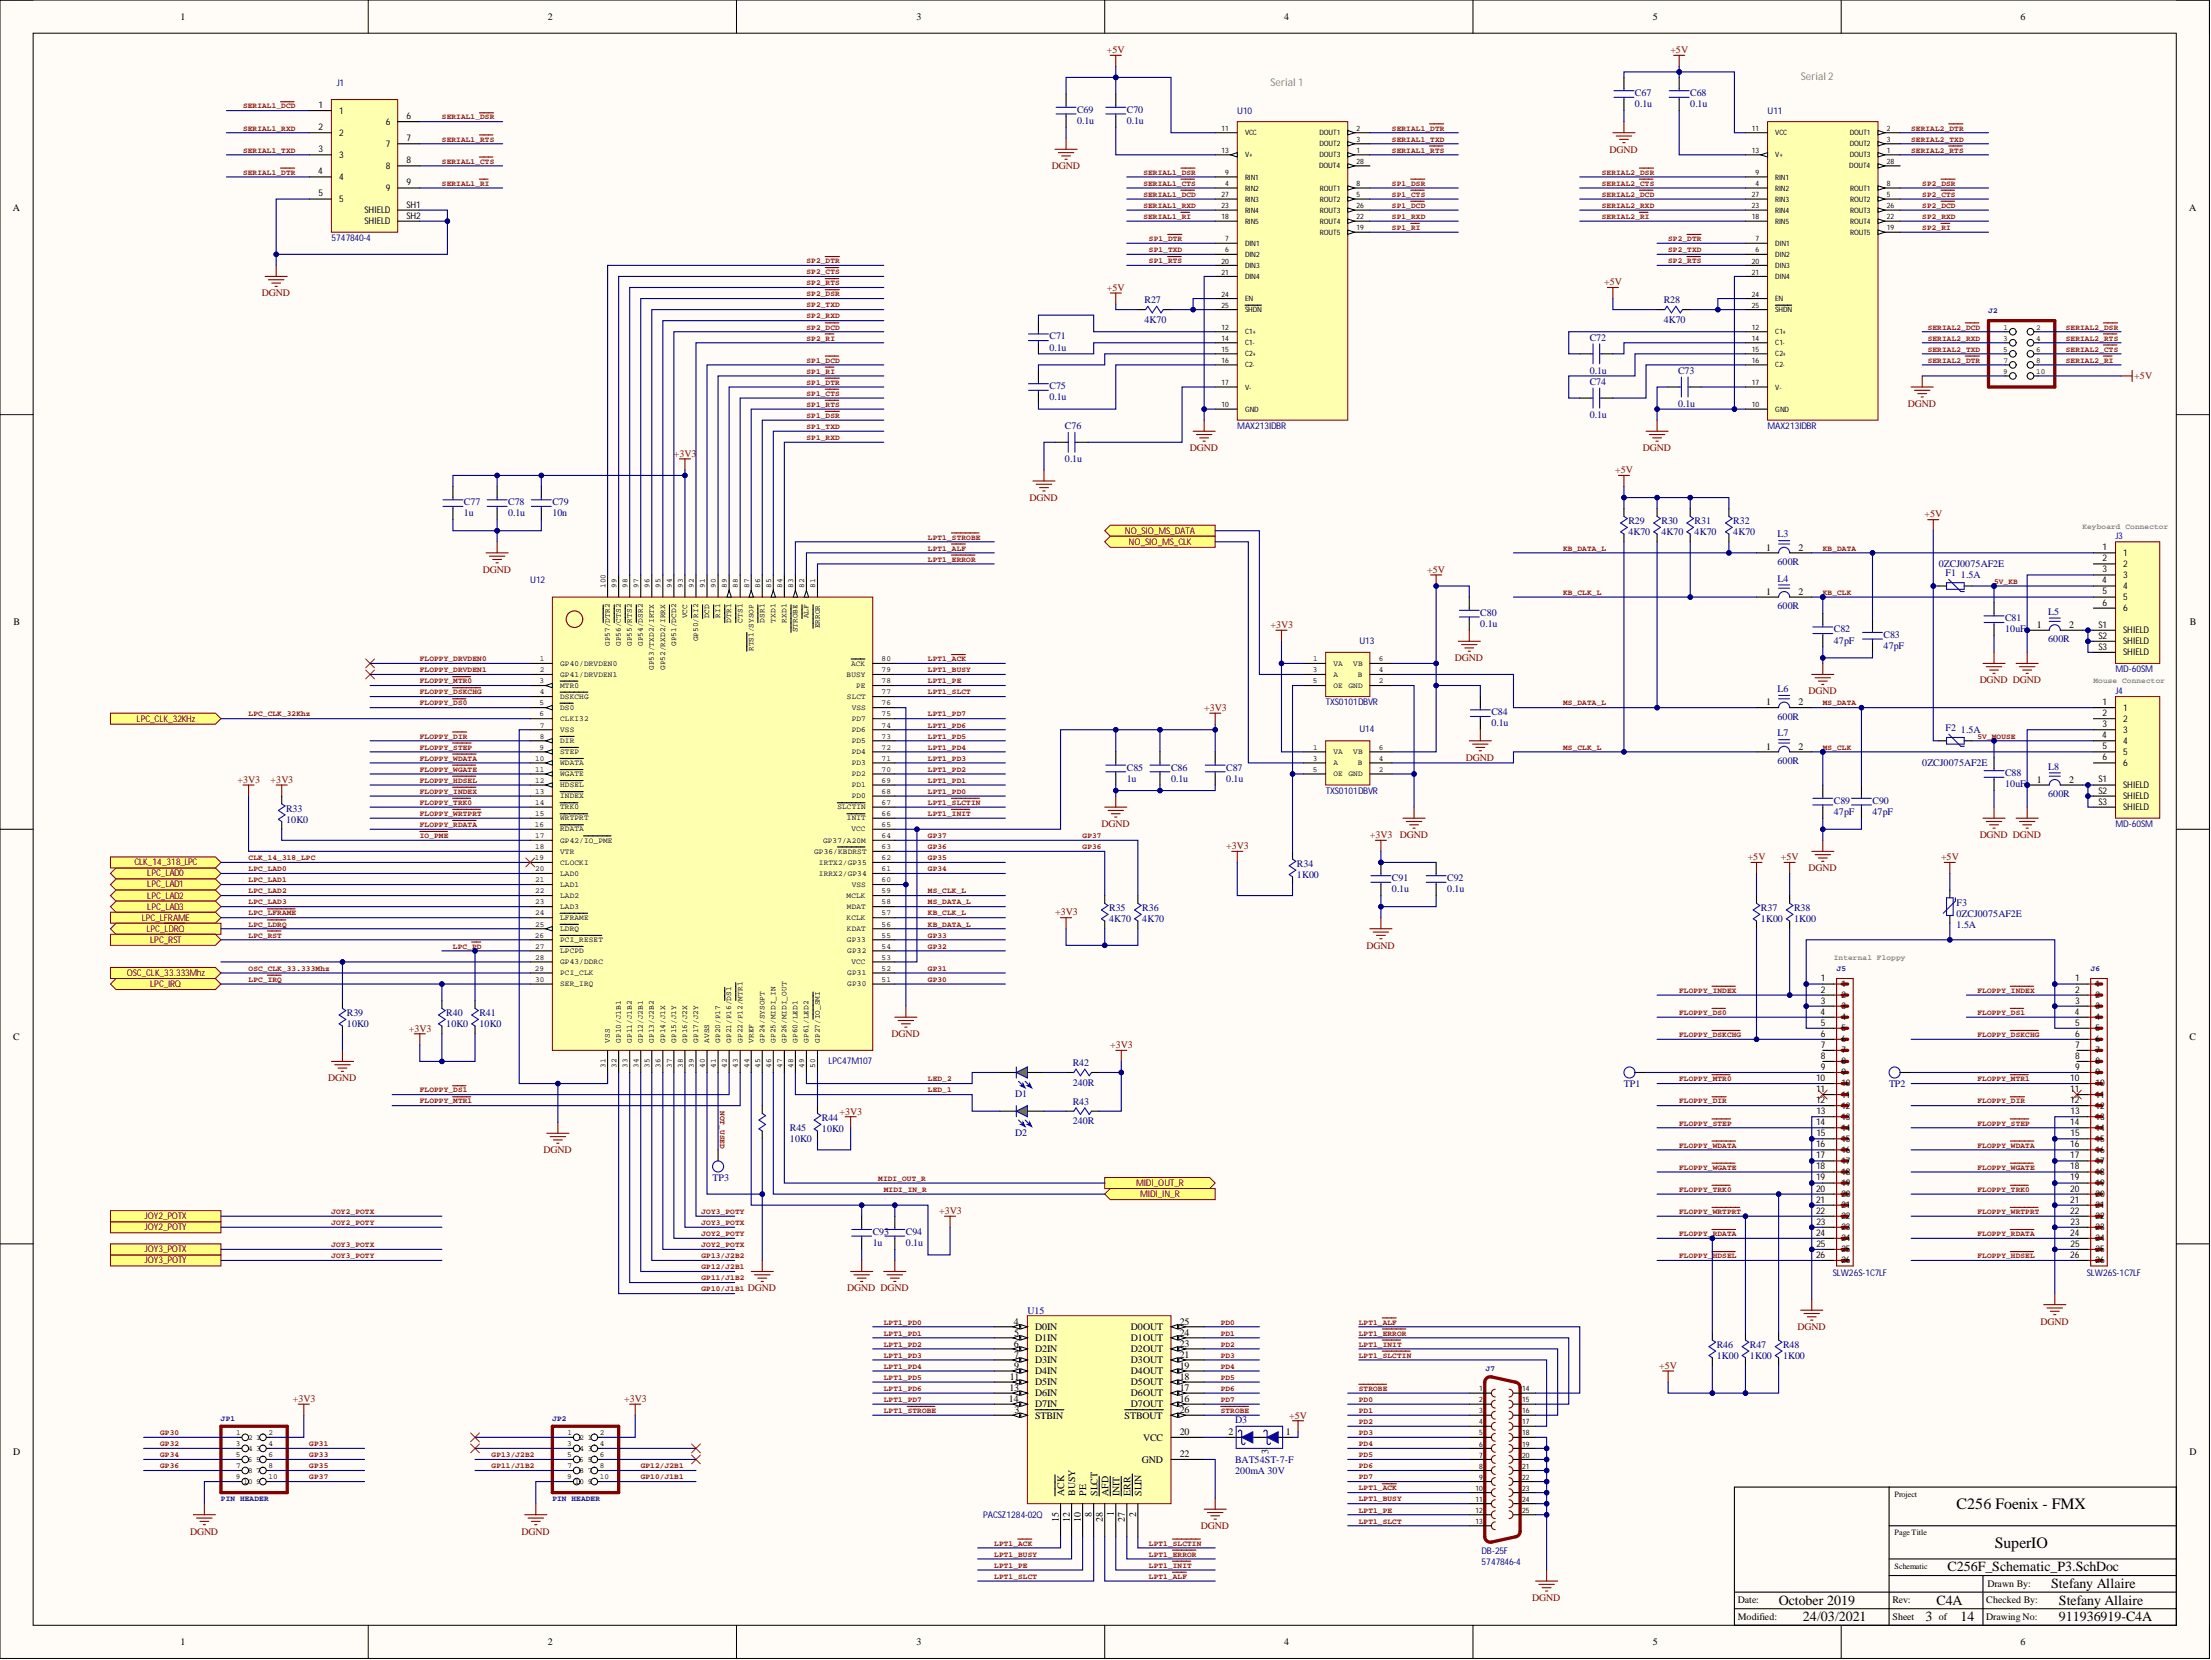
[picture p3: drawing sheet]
<svg xmlns="http://www.w3.org/2000/svg" width="508mm" height="381mm" viewBox="0 0 508 381" stroke-linecap="round" stroke-linejoin="round" font-family="sans-serif">
<defs><g id="words">
<g font-size="3.6">
<text x="449.2" y="346.4">C256 Foenix - FMX</text>
<text x="458" y="355.3">SuperIO</text>
</g>
<g font-size="3.2">
<text x="447.2" y="360.7">C256F_Schematic_P3.SchDoc</text>
<text x="470.9" y="364.5">Stefany Allaire</text>
<text x="408.5" y="368.3">October 2019</text>
<text x="444.6" y="368.3">C4A</text>
<text x="472.7" y="368.3">Stefany Allaire</text>
<text x="413.9" y="372.1">24/03/2021</text>
<text x="442.1" y="372.1">3</text>
<text x="450.1" y="372.1">14</text>
<text x="472.7" y="372.1">911936919-C4A</text>
</g>
<g font-size="2.5" fill="#808080">
<text x="291.7" y="19.6">Serial 1</text>
<text x="413.4" y="18.4">Serial 2</text>
</g>
<g font-size="2.3">
<text x="41.4" y="4.6">1</text>
<text x="125.8" y="4.6">2</text>
<text x="210.4" y="4.6">3</text>
<text x="294.8" y="4.6">4</text>
<text x="379.5" y="4.6">5</text>
<text x="463.9" y="4.6">6</text>
<text x="3" y="48.4">A</text>
<text x="502.6" y="48.4">A</text>
<text x="405.5" y="126.4">1</text>
<text x="412.9" y="126.4">2</text>
<text x="405.5" y="136.5">1</text>
<text x="412.9" y="136.5">2</text>
<text x="3.1" y="143.6">B</text>
<text x="502.8" y="143.6">B</text>
<text x="467.6" y="144.1">1</text>
<text x="475.1" y="144.1">2</text>
<text x="405.5" y="161.9">1</text>
<text x="412.9" y="161.9">2</text>
<text x="405.5" y="172.1">1</text>
<text x="412.9" y="172.1">2</text>
<text x="467.6" y="179.7">1</text>
<text x="475.1" y="179.7">2</text>
<text x="3" y="238.7">C</text>
<text x="502.7" y="238.7">C</text>
<text x="232.8" y="304">4</text>
<text x="237.7" y="305.3">D0IN</text>
<text x="259.6" y="305.3">D0OUT</text>
<text x="270.9" y="304">25</text>
<text x="232.8" y="309.1">6</text>
<text x="232.8" y="311.6">7</text>
<text x="232.8" y="306.5">5</text>
<text x="237.7" y="310.4">D2IN</text>
<text x="237.7" y="307.8">D1IN</text>
<text x="259.6" y="310.4">D2OUT</text>
<text x="259.6" y="307.8">D1OUT</text>
<text x="270.9" y="311.6">21</text>
<text x="270.9" y="309.1">23</text>
<text x="270.9" y="306.5">24</text>
<text x="231.8" y="316.7">11</text>
<text x="232.8" y="314.2">9</text>
<text x="237.7" y="318">D5IN</text>
<text x="237.7" y="315.4">D4IN</text>
<text x="237.7" y="312.9">D3IN</text>
<text x="259.6" y="318">D5OUT</text>
<text x="259.6" y="315.4">D4OUT</text>
<text x="259.6" y="312.9">D3OUT</text>
<text x="270.9" y="316.7">18</text>
<text x="270.9" y="314.2">19</text>
<text x="231.7" y="321.8">14</text>
<text x="231.7" y="319.2">13</text>
<text x="237.7" y="323">D7IN</text>
<text x="237.7" y="320.5">D6IN</text>
<text x="259.6" y="323">D7OUT</text>
<text x="259.6" y="320.5">D6OUT</text>
<text x="270.9" y="321.8">16</text>
<text x="270.9" y="319.2">17</text>
<text x="232.9" y="324.3">3</text>
<text x="237.7" y="325.6">STBIN</text>
<text x="258.2" y="325.6">STBOUT</text>
<text x="270.9" y="324.3">26</text>
<text x="270.9" y="329.4">20</text>
<text x="282.1" y="329.4">2</text>
<text x="295.2" y="329.4">1</text>
<text x="3" y="333.9">D</text>
<text x="262.2" y="335.7">GND</text>
<text x="262.4" y="330.7">VCC</text>
<text x="270.9" y="334.5">22</text>
<text x="291.3" y="333.7" transform="rotate(-90 291.3 333.7)">3</text>
<text x="502.7" y="333.9">D</text>
<text x="244.3" y="343.3" transform="rotate(-90 244.3 343.3)">ACK</text>
<text x="246.9" y="343.3" transform="rotate(-90 246.9 343.3)">BUSY</text>
<text x="249.4" y="343.3" transform="rotate(-90 249.4 343.3)">PE</text>
<text x="252" y="343.3" transform="rotate(-90 252 343.3)">SLCT</text>
<text x="254.5" y="343.3" transform="rotate(-90 254.5 343.3)">AFD</text>
<text x="255.8" y="348" transform="rotate(-90 255.8 348)">1</text>
<text x="257" y="343.3" transform="rotate(-90 257 343.3)">INIT</text>
<text x="259.6" y="343.3" transform="rotate(-90 259.6 343.3)">ERR</text>
<text x="262.1" y="343.3" transform="rotate(-90 262.1 343.3)">SLIN</text>
<text x="243.1" y="349.3" transform="rotate(-90 243.1 349.3)">15</text>
<text x="245.6" y="349.4" transform="rotate(-90 245.6 349.4)">12</text>
<text x="248.1" y="349.4" transform="rotate(-90 248.1 349.4)">10</text>
<text x="250.7" y="348.2" transform="rotate(-90 250.7 348.2)">8</text>
<text x="253.2" y="349.4" transform="rotate(-90 253.2 349.4)">28</text>
<text x="258.3" y="349.4" transform="rotate(-90 258.3 349.4)">27</text>
<text x="260.8" y="348.2" transform="rotate(-90 260.8 348.2)">2</text>
<text x="456.3" y="364.2">Drawn By:</text>
<text x="399" y="368">Date:</text>
<text x="399" y="371.8">Modified:</text>
<text x="434.5" y="368">Rev:</text>
<text x="434.5" y="371.8">Sheet</text>
<text x="445.1" y="371.8">of</text>
<text x="456.1" y="371.8">Drawing No:</text>
<text x="456.1" y="368">Checked By:</text>
<text x="41.4" y="377.6">1</text>
<text x="125.8" y="377.6">2</text>
<text x="210.4" y="377.6">3</text>
<text x="294.8" y="377.6">4</text>
<text x="379.5" y="377.6">5</text>
<text x="463.9" y="377.6">6</text>
</g>
<g font-size="2.3" fill="#800000">
<text x="254.2" y="12.2">+5V</text>
<text x="383.5" y="12.2">+5V</text>
<text x="369.6" y="35">DGND</text>
<text x="241.5" y="38.8">DGND</text>
<text x="368.3" y="65.5">+5V</text>
<text x="60.1" y="68">DGND</text>
<text x="254.2" y="66.7">+5V</text>
<text x="490" y="87">+5V</text>
<text x="438" y="93.4">DGND</text>
<text x="154.7" y="104.8">+3V3</text>
<text x="273.2" y="103.5">DGND</text>
<text x="377.2" y="103.5">DGND</text>
<text x="370.8" y="108.6">+5V</text>
<text x="236.4" y="115">DGND</text>
<text x="441.9" y="118.8">+5V</text>
<text x="110.8" y="131.5">DGND</text>
<text x="327.7" y="131.5">+5V</text>
<text x="291.7" y="144.1">+3V3</text>
<text x="334.1" y="151.8">DGND</text>
<text x="415.2" y="159.4">DGND</text>
<text x="454.5" y="156.8">DGND DGND</text>
<text x="276.5" y="163.2">+3V3</text>
<text x="54.5" y="179.7">+3V3</text>
<text x="62.1" y="179.7">+3V3</text>
<text x="336.6" y="174.6">DGND</text>
<text x="252.9" y="189.8">DGND</text>
<text x="281.5" y="194.9">+3V3</text>
<text x="314.5" y="192.4">+3V3</text>
<text x="321.4" y="192.4">DGND</text>
<text x="401.3" y="197.4">+5V</text>
<text x="408.9" y="197.4">+5V</text>
<text x="445.7" y="197.4">+5V</text>
<text x="454.5" y="192.4">DGND DGND</text>
<text x="415.2" y="200">DGND</text>
<text x="242.2" y="210.1">+3V3</text>
<text x="313.8" y="217.7">DGND</text>
<text x="93.8" y="236.8">+3V3</text>
<text x="204.7" y="238">DGND</text>
<text x="254.9" y="240.6">+3V3</text>
<text x="75.3" y="248.2">DGND</text>
<text x="192.8" y="255.8">+3V3</text>
<text x="124.8" y="264.7">DGND</text>
<text x="215.6" y="278.6">+3V3</text>
<text x="171.7" y="296.4">DGND</text>
<text x="194.5" y="296.4">DGND DGND</text>
<text x="412.7" y="305.3">DGND</text>
<text x="468.5" y="304">DGND</text>
<text x="381" y="314.2">+5V</text>
<text x="67.2" y="321.8">+3V3</text>
<text x="143.3" y="321.8">+3V3</text>
<text x="296" y="325.6">+5V</text>
<text x="43.6" y="352.2">DGND</text>
<text x="119.7" y="352.2">DGND</text>
<text x="275.7" y="351">DGND</text>
<text x="351.8" y="367.5">DGND</text>
</g>
<g font-size="2.3" fill="#000080">
<text x="375.4" y="22.1">C67</text>
<text x="388.1" y="22.1">C68</text>
<text x="247.3" y="28.4">0.1u</text>
<text x="247.3" y="25.9">C69</text>
<text x="258.7" y="28.4">0.1u</text>
<text x="258.7" y="25.9">C70</text>
<text x="375.4" y="24.6">0.1u</text>
<text x="388.1" y="24.6">0.1u</text>
<text x="262.8" y="69.5">R27</text>
<text x="382" y="69.5">R28</text>
<text x="241" y="77.9">C71</text>
<text x="262.8" y="74.1">4K70</text>
<text x="382" y="74.1">4K70</text>
<text x="241" y="80.5">0.1u</text>
<text x="365" y="78.2">C72</text>
<text x="241" y="89.3">C75</text>
<text x="365" y="88.3">C74</text>
<text x="365" y="85.8">0.1u</text>
<text x="385.3" y="85.8">C73</text>
<text x="241" y="91.9">0.1u</text>
<text x="365" y="95.9">0.1u</text>
<text x="385.3" y="93.4">0.1u</text>
<text x="244.5" y="98.5">C76</text>
<text x="244.5" y="106.1">0.1u</text>
<text x="106.5" y="118.5">1u</text>
<text x="106.5" y="116">C77</text>
<text x="116.7" y="118.5">0.1u</text>
<text x="116.7" y="116">C78</text>
<text x="126.8" y="118.5">10n</text>
<text x="126.8" y="116">C79</text>
<text x="373.9" y="122.8">4K70</text>
<text x="373.9" y="120.3">R29</text>
<text x="381.5" y="122.8">4K70</text>
<text x="381.5" y="120.3">R30</text>
<text x="389.1" y="122.8">4K70</text>
<text x="389.1" y="120.3">R31</text>
<text x="398" y="122.8">4K70</text>
<text x="398" y="120.3">R32</text>
<text x="408.1" y="123.3">L3</text>
<text x="408.1" y="129.7">600R</text>
<text x="445.1" y="130.2">0ZCJ0075AF2E</text>
<text x="408.1" y="133.5">L4</text>
<text x="446.7" y="132.2">F1</text>
<text x="450.2" y="132.7">1.5A</text>
<text x="339.9" y="143.9">0.1u</text>
<text x="339.9" y="141.4">C80</text>
<text x="408.1" y="139.8">600R</text>
<text x="460.4" y="142.6">C81</text>
<text x="470.3" y="141.1">L5</text>
<text x="421.1" y="147.7">47pF</text>
<text x="421.1" y="145.2">C82</text>
<text x="432.5" y="149">47pF</text>
<text x="432.5" y="146.4">C83</text>
<text x="460.4" y="145.2">10uF</text>
<text x="470.3" y="147.4">600R</text>
<text x="408.1" y="158.9">L6</text>
<text x="342.4" y="166.7">0.1u</text>
<text x="342.4" y="164.2">C84</text>
<text x="408.1" y="165.2">600R</text>
<text x="446.7" y="167.7">F2</text>
<text x="408.1" y="169">L7</text>
<text x="450.2" y="168.3">1.5A</text>
<text x="258.7" y="179.4">1u</text>
<text x="258.7" y="176.9">C85</text>
<text x="268.9" y="179.4">0.1u</text>
<text x="268.9" y="176.9">C86</text>
<text x="281.5" y="179.4">0.1u</text>
<text x="281.5" y="176.9">C87</text>
<text x="408.1" y="175.4">600R</text>
<text x="441.3" y="175.9">0ZCJ0075AF2E</text>
<text x="460.4" y="178.1">C88</text>
<text x="470.3" y="176.6">L8</text>
<text x="421.1" y="184.5">C89</text>
<text x="429.9" y="184.5">C90</text>
<text x="460.4" y="180.7">10uF</text>
<text x="470.3" y="183">600R</text>
<text x="65.7" y="188.8">10K0</text>
<text x="65.7" y="186.3">R33</text>
<text x="421.1" y="187">47pF</text>
<text x="429.9" y="187">47pF</text>
<text x="297.8" y="201.5">1K00</text>
<text x="297.8" y="199">R34</text>
<text x="319.6" y="202.3">C91</text>
<text x="332.3" y="202.3">C92</text>
<text x="254.7" y="209.1">R35</text>
<text x="262.3" y="209.1">R36</text>
<text x="319.6" y="204.8">0.1u</text>
<text x="332.3" y="204.8">0.1u</text>
<text x="404.3" y="209.1">R37</text>
<text x="411.9" y="209.1">R38</text>
<text x="449.2" y="207.8">F3</text>
<text x="254.7" y="211.6">4K70</text>
<text x="262.3" y="211.6">4K70</text>
<text x="404.3" y="211.6">1K00</text>
<text x="411.9" y="211.6">1K00</text>
<text x="449.2" y="210.4">0ZCJ0075AF2E</text>
<text x="449.2" y="212.9">1.5A</text>
<text x="79.6" y="233.2">R39</text>
<text x="102.5" y="233.2">R40</text>
<text x="110.1" y="233.2">R41</text>
<text x="79.6" y="235.8">10K0</text>
<text x="102.5" y="235.8">10K0</text>
<text x="110.1" y="235.8">10K0</text>
<text x="246.3" y="244.6">R42</text>
<text x="233.1" y="251.7">D1</text>
<text x="246.3" y="249.2">240R</text>
<text x="372.9" y="249.5">TP1</text>
<text x="433.7" y="249.5">TP2</text>
<text x="188.7" y="257.3">R44</text>
<text x="246.3" y="253.5">R43</text>
<text x="181.4" y="262.1">10K0</text>
<text x="181.4" y="259.6">R45</text>
<text x="188.7" y="259.9">10K0</text>
<text x="233.1" y="260.6">D2</text>
<text x="246.3" y="258.1">240R</text>
<text x="163.6" y="271">TP3</text>
<text x="200.4" y="286">1u</text>
<text x="200.4" y="283.5">C93</text>
<text x="208" y="286">0.1u</text>
<text x="208" y="283.5">C94</text>
<text x="235.9" y="301.5">U15</text>
<text x="394.2" y="311.9">1K00</text>
<text x="394.2" y="309.3">R46</text>
<text x="401.8" y="311.9">1K00</text>
<text x="401.8" y="309.3">R47</text>
<text x="409.4" y="311.9">1K00</text>
<text x="409.4" y="309.3">R48</text>
<text x="283.6" y="326.6">D3</text>
<text x="283.6" y="335.7">BAT54ST-7-F</text>
<text x="283.6" y="338.3">200mA 30V</text>
</g>
<g font-size="2.1" fill="#000080">
<text x="77.4" y="19.7">J1</text>
<text x="284.1" y="26.1">U10</text>
<text x="405.8" y="26.1">U11</text>
<text x="76.1" y="55.2">5747840-4</text>
<text x="284.1" y="98.4">MAX213IDBR</text>
<text x="405.8" y="98.4">MAX213IDBR</text>
<text x="485.7" y="123.8">J3</text>
<text x="121.7" y="133.9">U12</text>
<text x="312.2" y="147.8">U13</text>
<text x="485.7" y="154.2">MD-60SM</text>
<text x="304.4" y="161.8">TXS0101DBVR</text>
<text x="485.7" y="159.3">J4</text>
<text x="312.2" y="168.1">U14</text>
<text x="304.4" y="182.1">TXS0101DBVR</text>
<text x="485.7" y="189.7">MD-60SM</text>
<text x="190.2" y="244.3">LPC47M107</text>
<text x="420.8" y="292.8">SLW26S-1C7LF</text>
<text x="479.1" y="292.8">SLW26S-1C7LF</text>
<text x="225.7" y="348.3">PACSZ1284-02Q</text>
<text x="340.1" y="356.6">DB-25F</text>
<text x="340.1" y="359.2">5747846-4</text>
</g>
<g font-size="2.1">
<text x="73.1" y="24.8">1</text>
<text x="73.1" y="29.9">2</text>
<text x="77.9" y="26.1">1</text>
<text x="88.6" y="28.6">6</text>
<text x="93.3" y="27.3">6</text>
<text x="73.1" y="34.9">3</text>
<text x="77.9" y="31.1">2</text>
<text x="88.6" y="33.7">7</text>
<text x="93.3" y="32.4">7</text>
<text x="73" y="40">4</text>
<text x="77.9" y="36.2">3</text>
<text x="77.9" y="41.3">4</text>
<text x="88.6" y="38.8">8</text>
<text x="93.3" y="37.5">8</text>
<text x="73.1" y="45.1">5</text>
<text x="77.9" y="46.4">5</text>
<text x="88.6" y="43.8">9</text>
<text x="93.3" y="42.6">9</text>
<text x="93.3" y="47.6">SH1</text>
<text x="83.7" y="48.9">SHIELD</text>
<text x="83.7" y="51.4">SHIELD</text>
<text x="93.3" y="50.2">SH2</text>
<text x="482.8" y="126.3">1</text>
<text x="482.8" y="128.8">2</text>
<text x="482.8" y="131.4">3</text>
<text x="487.5" y="127.6">1</text>
<text x="487.5" y="130.1">2</text>
<text x="482.7" y="133.9">4</text>
<text x="482.8" y="136.4">5</text>
<text x="487.5" y="132.6">3</text>
<text x="487.5" y="135.2">4</text>
<text x="487.5" y="137.7">5</text>
<text x="482.8" y="139">6</text>
<text x="487.5" y="140.3">6</text>
<text x="481.8" y="144.1">S1</text>
<text x="481.8" y="146.6">S2</text>
<text x="481.8" y="149.1">S3</text>
<text x="487.5" y="145.3">SHIELD</text>
<text x="487.5" y="147.9">SHIELD</text>
<text x="487.5" y="150.4">SHIELD</text>
<text x="482.8" y="161.8">1</text>
<text x="482.8" y="164.4">2</text>
<text x="482.8" y="166.9">3</text>
<text x="487.5" y="163.1">1</text>
<text x="487.5" y="165.6">2</text>
<text x="482.7" y="169.4">4</text>
<text x="482.8" y="172">5</text>
<text x="487.5" y="168.2">3</text>
<text x="487.5" y="170.7">4</text>
<text x="487.5" y="173.2">5</text>
<text x="481.8" y="179.6">S1</text>
<text x="482.8" y="174.5">6</text>
<text x="487.5" y="175.8">6</text>
<text x="481.8" y="182.1">S2</text>
<text x="481.8" y="184.7">S3</text>
<text x="487.5" y="180.9">SHIELD</text>
<text x="487.5" y="183.4">SHIELD</text>
<text x="487.5" y="185.9">SHIELD</text>
<text x="418.1" y="225.3">1</text>
<text x="418.1" y="227.8">2</text>
<text x="422.8" y="226.5">1</text>
<text x="476.4" y="225.3">1</text>
<text x="476.4" y="227.8">2</text>
<text x="481.2" y="226.5">1</text>
<text x="418" y="232.9">4</text>
<text x="418.1" y="230.3">3</text>
<text x="422.8" y="229.1">2</text>
<text x="422.8" y="231.6">3</text>
<text x="476.3" y="232.9">4</text>
<text x="476.4" y="230.3">3</text>
<text x="481.2" y="229.1">2</text>
<text x="481.2" y="231.6">3</text>
<text x="418.1" y="235.4">5</text>
<text x="418.1" y="238">6</text>
<text x="422.8" y="234.1">4</text>
<text x="422.8" y="236.7">5</text>
<text x="422.8" y="239.2">6</text>
<text x="476.4" y="235.4">5</text>
<text x="476.4" y="238">6</text>
<text x="481.2" y="234.1">4</text>
<text x="481.2" y="236.7">5</text>
<text x="481.2" y="239.2">6</text>
<text x="418.1" y="240.5">7</text>
<text x="418.1" y="243">8</text>
<text x="418.1" y="245.6">9</text>
<text x="422.8" y="241.8">7</text>
<text x="422.8" y="244.3">8</text>
<text x="476.4" y="240.5">7</text>
<text x="476.4" y="243">8</text>
<text x="476.4" y="245.6">9</text>
<text x="481.2" y="241.8">7</text>
<text x="481.2" y="244.3">8</text>
<text x="417" y="248.1">10</text>
<text x="417" y="250.6">11</text>
<text x="422.8" y="246.8">9</text>
<text x="422.8" y="249.4">10</text>
<text x="422.8" y="251.9">11</text>
<text x="475.3" y="248.1">10</text>
<text x="475.3" y="250.6">11</text>
<text x="481.2" y="246.8">9</text>
<text x="481.2" y="249.4">10</text>
<text x="481.2" y="251.9">11</text>
<text x="417" y="253.2">12</text>
<text x="417.1" y="255.7">13</text>
<text x="422.8" y="254.4">12</text>
<text x="422.8" y="257">13</text>
<text x="475.3" y="253.2">12</text>
<text x="475.4" y="255.7">13</text>
<text x="481.2" y="254.4">12</text>
<text x="481.2" y="257">13</text>
<text x="417" y="258.3">14</text>
<text x="417" y="263.3">16</text>
<text x="417.1" y="260.8">15</text>
<text x="422.8" y="259.5">14</text>
<text x="422.8" y="262.1">15</text>
<text x="475.3" y="258.3">14</text>
<text x="475.3" y="263.3">16</text>
<text x="475.4" y="260.8">15</text>
<text x="481.2" y="259.5">14</text>
<text x="481.2" y="262.1">15</text>
<text x="417" y="265.9">17</text>
<text x="417" y="268.4">18</text>
<text x="422.8" y="264.6">16</text>
<text x="422.8" y="267.1">17</text>
<text x="422.8" y="269.7">18</text>
<text x="475.3" y="265.9">17</text>
<text x="475.3" y="268.4">18</text>
<text x="481.2" y="264.6">16</text>
<text x="481.2" y="267.1">17</text>
<text x="481.2" y="269.7">18</text>
<text x="417" y="270.9">19</text>
<text x="417" y="273.5">20</text>
<text x="422.8" y="272.2">19</text>
<text x="422.8" y="274.7">20</text>
<text x="475.3" y="270.9">19</text>
<text x="475.3" y="273.5">20</text>
<text x="481.2" y="272.2">19</text>
<text x="481.2" y="274.7">20</text>
<text x="417" y="276">21</text>
<text x="417" y="278.6">22</text>
<text x="417.1" y="281.1">23</text>
<text x="422.8" y="277.3">21</text>
<text x="422.8" y="279.8">22</text>
<text x="475.3" y="276">21</text>
<text x="475.3" y="278.6">22</text>
<text x="475.4" y="281.1">23</text>
<text x="481.2" y="277.3">21</text>
<text x="481.2" y="279.8">22</text>
<text x="417" y="283.6">24</text>
<text x="417.1" y="286.2">25</text>
<text x="422.8" y="282.4">23</text>
<text x="422.8" y="284.9">24</text>
<text x="422.8" y="287.4">25</text>
<text x="475.3" y="283.6">24</text>
<text x="475.4" y="286.2">25</text>
<text x="481.2" y="282.4">23</text>
<text x="481.2" y="284.9">24</text>
<text x="481.2" y="287.4">25</text>
<text x="417" y="288.7">26</text>
<text x="422.8" y="290">26</text>
<text x="475.3" y="288.7">26</text>
<text x="481.2" y="290">26</text>
</g>
<g font-size="2.1" fill="#800000">
<text x="258.3" y="122.5">NO_SIO_MS_DATA</text>
<text x="259.1" y="125">NO_SIO_MS_CLK</text>
<text x="31.4" y="165.6">LPC_CLK_32KHz</text>
<text x="30.9" y="198.6">CLK_14_318_LPC</text>
<text x="33.8" y="201.2">LPC_LAD0</text>
<text x="33.8" y="203.7">LPC_LAD1</text>
<text x="33.8" y="206.2">LPC_LAD2</text>
<text x="33.8" y="208.8">LPC_LAD3</text>
<text x="32.6" y="211.3">LPC_LFRAME</text>
<text x="33.7" y="213.8">LPC_LDRQ</text>
<text x="34.5" y="216.4">LPC_RST</text>
<text x="29.1" y="224">OSC_CLK_33.333Mhz</text>
<text x="34.5" y="226.5">LPC_IRQ</text>
<text x="260.8" y="272.2">MIDI_OUT_R</text>
<text x="261.8" y="274.7">MIDI_IN_R</text>
<text x="33.2" y="279.8">JOY2_POTX</text>
<text x="33.2" y="282.4">JOY2_POTY</text>
<text x="33.2" y="287.4">JOY3_POTX</text>
<text x="33.2" y="290">JOY3_POTY</text>
</g>
<g font-size="1.9">
<text x="435" y="343.5">Project</text>
<text x="435" y="352.4">Page Title</text>
<text x="435" y="360">Schematic</text>
</g>
<g font-size="1.8" fill="#800000">
<text x="55.8" y="24.9">SERIAL1_DCD</text>
<text x="55.8" y="30">SERIAL1_RXD</text>
<text x="101.5" y="27.4">SERIAL1_DSR</text>
<text x="319.6" y="30">SERIAL1_DTR</text>
<text x="438.8" y="30">SERIAL2_DTR</text>
<text x="55.8" y="35">SERIAL1_TXD</text>
<text x="101.5" y="32.5">SERIAL1_RTS</text>
<text x="319.6" y="32.5">SERIAL1_TXD</text>
<text x="319.6" y="35">SERIAL1_RTS</text>
<text x="438.8" y="32.5">SERIAL2_TXD</text>
<text x="438.8" y="35">SERIAL2_RTS</text>
<text x="55.8" y="40.1">SERIAL1_DTR</text>
<text x="101.5" y="37.6">SERIAL1_CTS</text>
<text x="262.5" y="40.1">SERIAL1_DSR</text>
<text x="367.8" y="40.1">SERIAL2_DSR</text>
<text x="101.5" y="42.6">SERIAL1_RI</text>
<text x="262.5" y="42.6">SERIAL1_CTS</text>
<text x="262.5" y="45.2">SERIAL1_DCD</text>
<text x="262.5" y="47.7">SERIAL1_RXD</text>
<text x="319.6" y="47.7">SP1_DCD</text>
<text x="319.6" y="45.2">SP1_CTS</text>
<text x="319.6" y="42.6">SP1_DSR</text>
<text x="367.8" y="42.6">SERIAL2_CTS</text>
<text x="367.8" y="45.2">SERIAL2_DCD</text>
<text x="367.8" y="47.7">SERIAL2_RXD</text>
<text x="441.3" y="47.7">SP2_DCD</text>
<text x="441.3" y="45.2">SP2_CTS</text>
<text x="441.3" y="42.6">SP2_DSR</text>
<text x="262.5" y="50.3">SERIAL1_RI</text>
<text x="319.6" y="52.8">SP1_RI</text>
<text x="319.6" y="50.3">SP1_RXD</text>
<text x="367.8" y="50.3">SERIAL2_RI</text>
<text x="441.3" y="52.8">SP2_RI</text>
<text x="441.3" y="50.3">SP2_RXD</text>
<text x="263.8" y="55.3">SP1_DTR</text>
<text x="263.8" y="57.9">SP1_TXD</text>
<text x="383" y="55.3">SP2_DTR</text>
<text x="383" y="57.9">SP2_TXD</text>
<text x="185.2" y="60.4">SP2_DTR</text>
<text x="185.2" y="62.9">SP2_CTS</text>
<text x="185.2" y="65.5">SP2_RTS</text>
<text x="263.8" y="60.4">SP1_RTS</text>
<text x="383" y="60.4">SP2_RTS</text>
<text x="185.2" y="68">SP2_DSR</text>
<text x="185.2" y="70.6">SP2_TXD</text>
<text x="185.2" y="75.6">SP2_DCD</text>
<text x="185.2" y="73.1">SP2_RXD</text>
<text x="442.6" y="75.6">SERIAL2_DCD</text>
<text x="474.3" y="75.6">SERIAL2_DSR</text>
<text x="185.2" y="83.2">SP1_DCD</text>
<text x="185.2" y="78.2">SP2_RI</text>
<text x="442.6" y="78.2">SERIAL2_RXD</text>
<text x="442.6" y="80.7">SERIAL2_TXD</text>
<text x="442.6" y="83.2">SERIAL2_DTR</text>
<text x="474.3" y="78.2">SERIAL2_RTS</text>
<text x="474.3" y="80.7">SERIAL2_CTS</text>
<text x="474.3" y="83.2">SERIAL2_RI</text>
<text x="185.2" y="85.8">SP1_RI</text>
<text x="185.2" y="88.3">SP1_DTR</text>
<text x="185.2" y="90.9">SP1_CTS</text>
<text x="185.2" y="93.4">SP1_RTS</text>
<text x="185.2" y="95.9">SP1_DSR</text>
<text x="185.2" y="98.5">SP1_TXD</text>
<text x="185.2" y="101">SP1_RXD</text>
<text x="213.1" y="123.8">LPT1_STROBE</text>
<text x="213.1" y="126.4">LPT1_ALF</text>
<text x="213.1" y="128.9">LPT1_ERROR</text>
<text x="358.9" y="126.4">KB_DATA_L</text>
<text x="418.5" y="126.4">KB_DATA</text>
<text x="358.9" y="136.5">KB_CLK_L</text>
<text x="418.5" y="136.5">KB_CLK</text>
<text x="457.8" y="134">5V_KB</text>
<text x="96.4" y="154.3">FLOPPY_DRVDEN1</text>
<text x="96.4" y="151.8">FLOPPY_DRVDEN0</text>
<text x="213.1" y="151.8">LPT1_ACK</text>
<text x="213.1" y="154.3">LPT1_BUSY</text>
<text x="96.4" y="161.9">FLOPPY_DS0</text>
<text x="96.4" y="156.8">FLOPPY_MTR0</text>
<text x="96.4" y="159.4">FLOPPY_DSKCHG</text>
<text x="213.1" y="156.8">LPT1_PE</text>
<text x="213.1" y="159.4">LPT1_SLCT</text>
<text x="358.9" y="161.9">MS_DATA_L</text>
<text x="418.5" y="161.9">MS_DATA</text>
<text x="57.1" y="164.4">LPC_CLK_32Khz</text>
<text x="213.1" y="164.4">LPT1_PD7</text>
<text x="213.1" y="167">LPT1_PD6</text>
<text x="96.4" y="172.1">FLOPPY_STEP</text>
<text x="96.4" y="169.5">FLOPPY_DIR</text>
<text x="213.1" y="169.5">LPT1_PD5</text>
<text x="213.1" y="172.1">LPT1_PD4</text>
<text x="358.9" y="172.1">MS_CLK_L</text>
<text x="418.5" y="172.1">MS_CLK</text>
<text x="454" y="169.5">5V_MOUSE</text>
<text x="96.4" y="174.6">FLOPPY_WDATA</text>
<text x="96.4" y="177.1">FLOPPY_WGATE</text>
<text x="96.4" y="179.7">FLOPPY_HDSEL</text>
<text x="213.1" y="174.6">LPT1_PD3</text>
<text x="213.1" y="177.1">LPT1_PD2</text>
<text x="213.1" y="179.7">LPT1_PD1</text>
<text x="96.4" y="182.2">FLOPPY_INDEX</text>
<text x="96.4" y="184.7">FLOPPY_TRK0</text>
<text x="213.1" y="182.2">LPT1_PD0</text>
<text x="213.1" y="184.7">LPT1_SLCTIN</text>
<text x="96.4" y="189.8">FLOPPY_RDATA</text>
<text x="96.4" y="187.3">FLOPPY_WRTPRT</text>
<text x="213.1" y="187.3">LPT1_INIT</text>
<text x="57.1" y="197.4">CLK_14_318_LPC</text>
<text x="96.4" y="192.4">IO_PME</text>
<text x="213.1" y="192.4">GP37</text>
<text x="213.1" y="194.9">GP36</text>
<text x="213.1" y="197.4">GP35</text>
<text x="248.6" y="192.4">GP37</text>
<text x="248.6" y="194.9">GP36</text>
<text x="57.1" y="200">LPC_LAD0</text>
<text x="57.1" y="202.5">LPC_LAD1</text>
<text x="213.1" y="200">GP34</text>
<text x="57.1" y="205">LPC_LAD2</text>
<text x="57.1" y="207.6">LPC_LAD3</text>
<text x="213.1" y="207.6">MS_DATA_L</text>
<text x="213.1" y="205">MS_CLK_L</text>
<text x="57.1" y="210.1">LPC_LFRAME</text>
<text x="57.1" y="212.7">LPC_LDRQ</text>
<text x="57.1" y="215.2">LPC_RST</text>
<text x="213.1" y="212.7">KB_DATA_L</text>
<text x="213.1" y="210.1">KB_CLK_L</text>
<text x="213.1" y="215.2">GP33</text>
<text x="104" y="217.7">LPC_PD</text>
<text x="213.1" y="217.7">GP32</text>
<text x="57.1" y="225.3">LPC_IRQ</text>
<text x="57.1" y="222.8">OSC_CLK_33.333Mhz</text>
<text x="213.1" y="222.8">GP31</text>
<text x="213.1" y="225.3">GP30</text>
<text x="385.5" y="227.9">FLOPPY_INDEX</text>
<text x="454" y="227.9">FLOPPY_INDEX</text>
<text x="385.5" y="233">FLOPPY_DS0</text>
<text x="454" y="233">FLOPPY_DS1</text>
<text x="385.5" y="238">FLOPPY_DSKCHG</text>
<text x="454" y="238">FLOPPY_DSKCHG</text>
<text x="96.4" y="250.7">FLOPPY_DS1</text>
<text x="213.1" y="250.7">LED_1</text>
<text x="213.1" y="248.2">LED_2</text>
<text x="385.5" y="248.2">FLOPPY_MTR0</text>
<text x="454" y="248.2">FLOPPY_MTR1</text>
<text x="96.4" y="253.3">FLOPPY_MTR1</text>
<text x="165.4" y="255" transform="rotate(90 165.4 255)">NOT_USED</text>
<text x="385.5" y="253.3">FLOPPY_DIR</text>
<text x="454" y="253.3">FLOPPY_DIR</text>
<text x="385.5" y="263.4">FLOPPY_WDATA</text>
<text x="385.5" y="258.3">FLOPPY_STEP</text>
<text x="454" y="263.4">FLOPPY_WDATA</text>
<text x="454" y="258.3">FLOPPY_STEP</text>
<text x="385.5" y="268.5">FLOPPY_WGATE</text>
<text x="454" y="268.5">FLOPPY_WGATE</text>
<text x="201.6" y="271">MIDI_OUT_R</text>
<text x="202.9" y="273.6">MIDI_IN_R</text>
<text x="385.5" y="273.6">FLOPPY_TRK0</text>
<text x="454" y="273.6">FLOPPY_TRK0</text>
<text x="76.1" y="281.2">JOY2_POTY</text>
<text x="76.1" y="278.6">JOY2_POTX</text>
<text x="161.1" y="281.2">JOY3_POTX</text>
<text x="161.1" y="278.6">JOY3_POTY</text>
<text x="385.5" y="278.6">FLOPPY_WRTPRT</text>
<text x="454" y="278.6">FLOPPY_WRTPRT</text>
<text x="76.1" y="286.2">JOY3_POTX</text>
<text x="161.1" y="283.7">JOY2_POTY</text>
<text x="161.1" y="286.2">JOY2_POTX</text>
<text x="385.5" y="283.7">FLOPPY_RDATA</text>
<text x="454" y="283.7">FLOPPY_RDATA</text>
<text x="76.1" y="288.8">JOY3_POTY</text>
<text x="161.1" y="293.9">GP11/J1B2</text>
<text x="161.1" y="288.8">GP13/J2B2</text>
<text x="161.1" y="291.3">GP12/J2B1</text>
<text x="385.5" y="288.8">FLOPPY_</text>
<text x="393.2" y="288.8">HDSEL</text>
<text x="454" y="288.8">FLOPPY_HDSEL</text>
<text x="161.1" y="296.4">GP10/J1B1</text>
<text x="202.9" y="304">LPT1_PD0</text>
<text x="280.3" y="304">PD0</text>
<text x="312" y="304">LPT1_ALF</text>
<text x="202.9" y="311.6">LPT1_PD3</text>
<text x="202.9" y="309.1">LPT1_PD2</text>
<text x="202.9" y="306.5">LPT1_PD1</text>
<text x="280.3" y="311.6">PD3</text>
<text x="280.3" y="309.1">PD2</text>
<text x="280.3" y="306.5">PD1</text>
<text x="312" y="311.6">LPT1_SLCTIN</text>
<text x="312" y="309.1">LPT1_INIT</text>
<text x="312" y="306.5">LPT1_ERROR</text>
<text x="202.9" y="316.7">LPT1_PD5</text>
<text x="202.9" y="314.2">LPT1_PD4</text>
<text x="280.3" y="316.7">PD5</text>
<text x="280.3" y="314.2">PD4</text>
<text x="202.9" y="321.8">LPT1_PD7</text>
<text x="202.9" y="319.2">LPT1_PD6</text>
<text x="280.3" y="321.8">PD7</text>
<text x="280.3" y="319.2">PD6</text>
<text x="312" y="321.8">PD0</text>
<text x="312" y="319.2">STROBE</text>
<text x="36.8" y="329.4">GP30</text>
<text x="202.9" y="324.3">LPT1_STROBE</text>
<text x="280.3" y="324.3">STROBE</text>
<text x="312" y="329.4">PD3</text>
<text x="312" y="326.9">PD2</text>
<text x="312" y="324.3">PD1</text>
<text x="36.8" y="331.9">GP32</text>
<text x="36.8" y="334.5">GP34</text>
<text x="71" y="331.9">GP31</text>
<text x="71" y="334.5">GP33</text>
<text x="112.9" y="334.5">GP13/J2B2</text>
<text x="312" y="334.5">PD5</text>
<text x="312" y="331.9">PD4</text>
<text x="36.8" y="337">GP36</text>
<text x="71" y="339.5">GP37</text>
<text x="71" y="337">GP35</text>
<text x="112.9" y="337">GP11/J1B2</text>
<text x="147.1" y="339.5">GP10/J1B1</text>
<text x="147.1" y="337">GP12/J2B1</text>
<text x="312" y="339.5">PD7</text>
<text x="312" y="337">PD6</text>
<text x="312" y="342.1">LPT1_ACK</text>
<text x="312" y="344.6">LPT1_BUSY</text>
<text x="312" y="347.2">LPT1_PE</text>
<text x="312" y="349.7">LPT1_SLCT</text>
<text x="228.3" y="354.8">LPT1_ACK</text>
<text x="228.3" y="357.3">LPT1_BUSY</text>
<text x="228.3" y="359.8">LPT1_PE</text>
<text x="263.8" y="354.8">LPT1_SLCTIN</text>
<text x="263.8" y="359.8">LPT1_INIT</text>
<text x="263.8" y="357.3">LPT1_ERROR</text>
<text x="228.3" y="362.4">LPT1_SLCT</text>
<text x="263.8" y="362.4">LPT1_ALF</text>
</g>
<g font-size="1.8" fill="#000080">
<text x="456.6" y="71.8">J2</text>
<text x="421.7" y="222.8">J5</text>
<text x="480.1" y="222.8">J6</text>
<text x="341.2" y="314.8">J7</text>
<text x="50.7" y="326.2">JP1</text>
<text x="126.8" y="326.2">JP2</text>
<text x="50.7" y="344.6">PIN HEADER</text>
<text x="126.8" y="344.6">PIN HEADER</text>
</g>
<g font-size="1.8">
<text x="460" y="75.6">1</text>
<text x="467.5" y="75.6">2</text>
<text x="459.9" y="78.2">3</text>
<text x="459.9" y="80.7">5</text>
<text x="460" y="83.2">7</text>
<text x="467.5" y="78.2">4</text>
<text x="467.5" y="80.7">6</text>
<text x="467.5" y="83.2">8</text>
<text x="459.9" y="85.8">9</text>
<text x="467.5" y="85.8">10</text>
<text x="139" y="135" transform="rotate(-90 139 135)">100</text>
<text x="141.5" y="135" transform="rotate(-90 141.5 135)">99</text>
<text x="144.1" y="135" transform="rotate(-90 144.1 135)">98</text>
<text x="146.6" y="135" transform="rotate(-90 146.6 135)">97</text>
<text x="149.1" y="135" transform="rotate(-90 149.1 135)">96</text>
<text x="151.7" y="135" transform="rotate(-90 151.7 135)">95</text>
<text x="154.2" y="135" transform="rotate(-90 154.2 135)">94</text>
<text x="156.8" y="135" transform="rotate(-90 156.8 135)">93</text>
<text x="159.3" y="135" transform="rotate(-90 159.3 135)">92</text>
<text x="161.8" y="135" transform="rotate(-90 161.8 135)">91</text>
<text x="164.4" y="135" transform="rotate(-90 164.4 135)">90</text>
<text x="166.9" y="135" transform="rotate(-90 166.9 135)">89</text>
<text x="169.4" y="135" transform="rotate(-90 169.4 135)">88</text>
<text x="172" y="135" transform="rotate(-90 172 135)">87</text>
<text x="174.5" y="135" transform="rotate(-90 174.5 135)">86</text>
<text x="177" y="135" transform="rotate(-90 177 135)">85</text>
<text x="179.6" y="135" transform="rotate(-90 179.6 135)">84</text>
<text x="182.1" y="135" transform="rotate(-90 182.1 135)">83</text>
<text x="184.7" y="135" transform="rotate(-90 184.7 135)">82</text>
<text x="187.2" y="135" transform="rotate(-90 187.2 135)">81</text>
<text x="157.8" y="141.9" transform="rotate(-90 157.8 141.9)">VCC</text>
<text x="162.8" y="141.9" transform="rotate(-90 162.8 141.9)">DCD</text>
<text x="165.4" y="141.9" transform="rotate(-90 165.4 141.9)">RI1</text>
<text x="167.9" y="142.9" transform="rotate(-90 167.9 142.9)">DTR1</text>
<text x="170.4" y="142.9" transform="rotate(-90 170.4 142.9)">CTS1</text>
<text x="175.5" y="142.9" transform="rotate(-90 175.5 142.9)">DSR1</text>
<text x="178.1" y="142.9" transform="rotate(-90 178.1 142.9)">TXD1</text>
<text x="180.6" y="142.9" transform="rotate(-90 180.6 142.9)">RXD1</text>
<text x="185.7" y="141.9" transform="rotate(-90 185.7 141.9)">ALF</text>
<text x="140" y="148.3" transform="rotate(-90 140 148.3)">GP57/DTR2</text>
<text x="142.5" y="148.3" transform="rotate(-90 142.5 148.3)">GP56/CTS2</text>
<text x="145.1" y="148.3" transform="rotate(-90 145.1 148.3)">GP55/RTS2</text>
<text x="147.6" y="148.3" transform="rotate(-90 147.6 148.3)">GP54/DSR2</text>
<text x="155.2" y="148.3" transform="rotate(-90 155.2 148.3)">GP51/DCD2</text>
<text x="160.3" y="147.2" transform="rotate(-90 160.3 147.2)">GP50/RI2</text>
<text x="173" y="149.5" transform="rotate(-90 173 149.5)">RTS1/SYSOP</text>
<text x="183.1" y="145.2" transform="rotate(-90 183.1 145.2)">STROBE</text>
<text x="188.2" y="144.1" transform="rotate(-90 188.2 144.1)">ERROR</text>
<text x="123.9" y="151.8">1</text>
<text x="123.9" y="154.3">2</text>
<text x="128.6" y="152.8">GP40/DRVDEN0</text>
<text x="128.6" y="155.3">GP41/DRVDEN1</text>
<text x="150.2" y="153.8" transform="rotate(-90 150.2 153.8)">GP53/TXD2/IRTX</text>
<text x="152.7" y="153.8" transform="rotate(-90 152.7 153.8)">GP52/RXD2/IRRX</text>
<text x="194.4" y="155.3">BUSY</text>
<text x="195.4" y="152.8">ACK</text>
<text x="202.4" y="154.3">79</text>
<text x="202.4" y="151.8">80</text>
<text x="301.4" y="154.3">3</text>
<text x="301.5" y="151.8">1</text>
<text x="306.2" y="155.3">A</text>
<text x="306.2" y="152.8">VA</text>
<text x="310.7" y="152.8">VB</text>
<text x="311.7" y="155.3">B</text>
<text x="316.5" y="154.3">4</text>
<text x="316.5" y="151.8">6</text>
<text x="123.9" y="156.8">3</text>
<text x="123.9" y="161.9">5</text>
<text x="123.9" y="159.4">4</text>
<text x="128.6" y="157.8">MTR0</text>
<text x="128.6" y="160.4">DSKCHG</text>
<text x="194.5" y="160.4">SLCT</text>
<text x="196.6" y="157.8">PE</text>
<text x="202.4" y="161.9">76</text>
<text x="202.4" y="159.4">77</text>
<text x="202.4" y="156.8">78</text>
<text x="301.4" y="156.8">5</text>
<text x="306.2" y="157.8">OE</text>
<text x="309.6" y="157.8">GND</text>
<text x="316.5" y="156.8">2</text>
<text x="123.9" y="164.4">6</text>
<text x="123.9" y="167">7</text>
<text x="128.6" y="162.9">DS0</text>
<text x="128.6" y="165.5">CLKI32</text>
<text x="128.6" y="168">VSS</text>
<text x="195.6" y="168">PD6</text>
<text x="195.6" y="165.5">PD7</text>
<text x="195.6" y="162.9">VSS</text>
<text x="202.4" y="167">74</text>
<text x="202.4" y="164.4">75</text>
<text x="123.9" y="172.1">9</text>
<text x="123.9" y="169.5">8</text>
<text x="128.6" y="170.5">DIR</text>
<text x="128.6" y="173.1">STEP</text>
<text x="195.6" y="173.1">PD4</text>
<text x="195.6" y="170.5">PD5</text>
<text x="202.4" y="172.1">72</text>
<text x="202.4" y="169.5">73</text>
<text x="301.5" y="172.1">1</text>
<text x="306.2" y="173.1">VA</text>
<text x="310.7" y="173.1">VB</text>
<text x="316.5" y="172.1">6</text>
<text x="122.8" y="174.6">10</text>
<text x="122.8" y="177.1">11</text>
<text x="122.8" y="179.7">12</text>
<text x="128.6" y="175.6">WDATA</text>
<text x="128.6" y="178.1">WGATE</text>
<text x="195.6" y="178.1">PD2</text>
<text x="195.6" y="175.6">PD3</text>
<text x="202.4" y="179.7">69</text>
<text x="202.4" y="177.1">70</text>
<text x="202.4" y="174.6">71</text>
<text x="301.4" y="174.6">3</text>
<text x="301.4" y="177.1">5</text>
<text x="306.2" y="175.6">A</text>
<text x="306.2" y="178.1">OE</text>
<text x="309.6" y="178.1">GND</text>
<text x="311.7" y="175.6">B</text>
<text x="316.5" y="174.6">4</text>
<text x="316.5" y="177.1">2</text>
<text x="122.8" y="182.2">13</text>
<text x="122.8" y="184.7">14</text>
<text x="128.6" y="180.7">HDSEL</text>
<text x="128.6" y="183.2">INDEX</text>
<text x="128.6" y="185.8">TRK0</text>
<text x="192.3" y="185.8">SLCTIN</text>
<text x="195.6" y="183.2">PD0</text>
<text x="195.6" y="180.7">PD1</text>
<text x="202.4" y="184.7">67</text>
<text x="202.4" y="182.2">68</text>
<text x="122.8" y="189.8">16</text>
<text x="122.8" y="187.3">15</text>
<text x="128.6" y="188.3">WRTPRT</text>
<text x="128.6" y="190.8">RDATA</text>
<text x="194.5" y="188.3">INIT</text>
<text x="195.5" y="190.8">VCC</text>
<text x="202.4" y="189.8">65</text>
<text x="202.4" y="187.3">66</text>
<text x="122.8" y="197.4">19</text>
<text x="122.8" y="192.4">17</text>
<text x="122.8" y="194.9">18</text>
<text x="128.6" y="193.4">GP42/IO_PME</text>
<text x="128.6" y="195.9">VTR</text>
<text x="186.9" y="195.9">GP36/KBDRST</text>
<text x="189" y="193.4">GP37/A20M</text>
<text x="202.4" y="197.4">62</text>
<text x="202.4" y="194.9">63</text>
<text x="202.4" y="192.4">64</text>
<text x="122.8" y="200">20</text>
<text x="122.8" y="202.5">21</text>
<text x="128.6" y="198.4">CLOCKI</text>
<text x="128.6" y="201">LAD0</text>
<text x="128.6" y="203.5">LAD1</text>
<text x="188" y="201">IRRX2/GP34</text>
<text x="188" y="198.4">IRTX2/GP35</text>
<text x="195.6" y="203.5">VSS</text>
<text x="202.4" y="202.5">60</text>
<text x="202.4" y="200">61</text>
<text x="122.8" y="205">22</text>
<text x="122.8" y="207.6">23</text>
<text x="128.6" y="206.1">LAD2</text>
<text x="128.6" y="208.6">LAD3</text>
<text x="194.4" y="206.1">MCLK</text>
<text x="194.5" y="208.6">MDAT</text>
<text x="202.4" y="207.6">58</text>
<text x="202.4" y="205">59</text>
<text x="122.8" y="215.2">26</text>
<text x="122.8" y="210.1">24</text>
<text x="122.8" y="212.7">25</text>
<text x="128.6" y="211.1">LFRAME</text>
<text x="128.6" y="213.7">LDRQ</text>
<text x="194.4" y="211.1">KCLK</text>
<text x="194.5" y="213.7">KDAT</text>
<text x="202.4" y="215.2">55</text>
<text x="202.4" y="212.7">56</text>
<text x="202.4" y="210.1">57</text>
<text x="122.8" y="217.7">27</text>
<text x="122.8" y="220.3">28</text>
<text x="128.6" y="216.2">PCI_RESET</text>
<text x="128.6" y="218.7">LPCPD</text>
<text x="128.6" y="221.3">GP43/DDRC</text>
<text x="194.5" y="216.2">GP33</text>
<text x="194.5" y="218.7">GP32</text>
<text x="195.5" y="221.3">VCC</text>
<text x="202.4" y="220.3">53</text>
<text x="202.4" y="217.7">54</text>
<text x="122.8" y="222.8">29</text>
<text x="122.8" y="225.3">30</text>
<text x="128.6" y="223.8">PCI_CLK</text>
<text x="128.6" y="226.4">SER_IRQ</text>
<text x="194.5" y="226.4">GP30</text>
<text x="194.5" y="223.8">GP31</text>
<text x="202.4" y="225.3">51</text>
<text x="202.4" y="222.8">52</text>
<text x="140" y="239.3" transform="rotate(-90 140 239.3)">VSS</text>
<text x="142.5" y="239.3" transform="rotate(-90 142.5 239.3)">GP10/J1B1</text>
<text x="145.1" y="239.3" transform="rotate(-90 145.1 239.3)">GP11/J1B2</text>
<text x="147.6" y="239.3" transform="rotate(-90 147.6 239.3)">GP12/J2B1</text>
<text x="150.2" y="239.3" transform="rotate(-90 150.2 239.3)">GP13/J2B2</text>
<text x="152.7" y="239.3" transform="rotate(-90 152.7 239.3)">GP14/J1X</text>
<text x="155.2" y="239.3" transform="rotate(-90 155.2 239.3)">GP15/J1Y</text>
<text x="157.8" y="239.3" transform="rotate(-90 157.8 239.3)">GP16/J2X</text>
<text x="160.3" y="239.3" transform="rotate(-90 160.3 239.3)">GP17/J2Y</text>
<text x="162.8" y="239.3" transform="rotate(-90 162.8 239.3)">AVSS</text>
<text x="165.4" y="239.3" transform="rotate(-90 165.4 239.3)">GP20/P17</text>
<text x="167.9" y="239.3" transform="rotate(-90 167.9 239.3)">GP21/P16/DS1</text>
<text x="170.4" y="239.3" transform="rotate(-90 170.4 239.3)">GP22/P12/MTR1</text>
<text x="173" y="239.3" transform="rotate(-90 173 239.3)">VREF</text>
<text x="175.5" y="239.3" transform="rotate(-90 175.5 239.3)">GP24/SYSOPT</text>
<text x="178.1" y="239.3" transform="rotate(-90 178.1 239.3)">GP25/MIDI_IN</text>
<text x="180.6" y="239.3" transform="rotate(-90 180.6 239.3)">GP26/MIDI_OUT</text>
<text x="183.1" y="239.3" transform="rotate(-90 183.1 239.3)">GP60/LED1</text>
<text x="185.7" y="239.3" transform="rotate(-90 185.7 239.3)">GP61/LED2</text>
<text x="188.2" y="239.3" transform="rotate(-90 188.2 239.3)">GP27/IO_SMI</text>
<text x="139" y="245.1" transform="rotate(-90 139 245.1)">31</text>
<text x="141.5" y="245.1" transform="rotate(-90 141.5 245.1)">32</text>
<text x="144.1" y="245.1" transform="rotate(-90 144.1 245.1)">33</text>
<text x="146.6" y="245.1" transform="rotate(-90 146.6 245.1)">34</text>
<text x="149.1" y="245.1" transform="rotate(-90 149.1 245.1)">35</text>
<text x="151.7" y="245.1" transform="rotate(-90 151.7 245.1)">36</text>
<text x="154.2" y="245.1" transform="rotate(-90 154.2 245.1)">37</text>
<text x="156.8" y="245.1" transform="rotate(-90 156.8 245.1)">38</text>
<text x="159.3" y="245.1" transform="rotate(-90 159.3 245.1)">39</text>
<text x="161.8" y="245.1" transform="rotate(-90 161.8 245.1)">40</text>
<text x="164.4" y="245.1" transform="rotate(-90 164.4 245.1)">41</text>
<text x="166.9" y="245.1" transform="rotate(-90 166.9 245.1)">42</text>
<text x="169.4" y="245.1" transform="rotate(-90 169.4 245.1)">43</text>
<text x="172" y="245.1" transform="rotate(-90 172 245.1)">44</text>
<text x="174.5" y="245.1" transform="rotate(-90 174.5 245.1)">45</text>
<text x="177" y="245.1" transform="rotate(-90 177 245.1)">46</text>
<text x="179.6" y="245.1" transform="rotate(-90 179.6 245.1)">47</text>
<text x="182.1" y="245.1" transform="rotate(-90 182.1 245.1)">48</text>
<text x="184.7" y="245.1" transform="rotate(-90 184.7 245.1)">49</text>
<text x="187.2" y="245.1" transform="rotate(-90 187.2 245.1)">50</text>
<text x="54.2" y="329.4">1</text>
<text x="61.6" y="329.4">2</text>
<text x="130.3" y="329.4">1</text>
<text x="137.7" y="329.4">2</text>
<text x="54.1" y="331.9">3</text>
<text x="54.1" y="334.5">5</text>
<text x="56.9" y="335.5">6</text>
<text x="57" y="330.4">2</text>
<text x="57" y="332.9">4</text>
<text x="58.8" y="330.4">1</text>
<text x="58.8" y="332.9">3</text>
<text x="58.8" y="335.5">5</text>
<text x="61.6" y="331.9">4</text>
<text x="61.6" y="334.5">6</text>
<text x="130.2" y="331.9">3</text>
<text x="130.2" y="334.5">5</text>
<text x="133" y="335.5">6</text>
<text x="133.1" y="330.4">2</text>
<text x="133.1" y="332.9">4</text>
<text x="134.9" y="330.4">1</text>
<text x="134.9" y="332.9">3</text>
<text x="134.9" y="335.5">5</text>
<text x="137.7" y="331.9">4</text>
<text x="137.7" y="334.5">6</text>
<text x="54.1" y="339.5">9</text>
<text x="54.2" y="337">7</text>
<text x="55.9" y="340.6">10</text>
<text x="57" y="338">8</text>
<text x="58.8" y="338">7</text>
<text x="58.8" y="340.6">9</text>
<text x="61.6" y="337">8</text>
<text x="61.6" y="339.5">10</text>
<text x="130.2" y="339.5">9</text>
<text x="130.3" y="337">7</text>
<text x="132" y="340.6">10</text>
<text x="133.1" y="338">8</text>
<text x="134.9" y="338">7</text>
<text x="134.9" y="340.6">9</text>
<text x="137.7" y="337">8</text>
<text x="137.7" y="339.5">10</text>
</g>
<g font-size="1.8" fill="#808080">
<text x="478.1" y="121.3">Keyboard Connector</text>
<text x="480.7" y="156.8">Mouse Connector</text>
<text x="421.1" y="220.3">Internal Floppy</text>
</g>
<g font-size="1.7">
<text x="280.4" y="35.1">13</text>
<text x="280.4" y="30">11</text>
<text x="285.9" y="31.1">VCC</text>
<text x="302.9" y="31.1">DOUT1</text>
<text x="302.9" y="33.6">DOUT2</text>
<text x="311.5" y="30">2</text>
<text x="311.5" y="32.6">3</text>
<text x="311.5" y="35.1">1</text>
<text x="402.2" y="35.1">13</text>
<text x="402.2" y="30">11</text>
<text x="407.6" y="31.1">VCC</text>
<text x="424.7" y="31.1">DOUT1</text>
<text x="424.7" y="33.6">DOUT2</text>
<text x="433.2" y="30">2</text>
<text x="433.2" y="32.6">3</text>
<text x="433.2" y="35.1">1</text>
<text x="281.3" y="40.2">9</text>
<text x="285.9" y="41.2">RIN1</text>
<text x="285.9" y="36.1">V+</text>
<text x="302.9" y="38.7">DOUT4</text>
<text x="302.9" y="36.1">DOUT3</text>
<text x="311.5" y="37.7">28</text>
<text x="403" y="40.2">9</text>
<text x="407.6" y="41.2">RIN1</text>
<text x="407.6" y="36.1">V+</text>
<text x="424.6" y="38.7">DOUT4</text>
<text x="424.7" y="36.1">DOUT3</text>
<text x="433.2" y="37.7">28</text>
<text x="280.4" y="45.3">27</text>
<text x="280.4" y="47.8">23</text>
<text x="281.3" y="42.7">4</text>
<text x="285.9" y="43.7">RIN2</text>
<text x="285.9" y="46.3">RIN3</text>
<text x="303" y="43.7">ROUT1</text>
<text x="303" y="46.3">ROUT2</text>
<text x="311.5" y="42.7">8</text>
<text x="311.5" y="45.3">5</text>
<text x="311.5" y="47.8">26</text>
<text x="402.2" y="45.3">27</text>
<text x="402.2" y="47.8">23</text>
<text x="403" y="42.7">4</text>
<text x="407.6" y="43.7">RIN2</text>
<text x="407.6" y="46.3">RIN3</text>
<text x="424.8" y="43.7">ROUT1</text>
<text x="424.8" y="46.3">ROUT2</text>
<text x="433.2" y="42.7">8</text>
<text x="433.2" y="45.3">5</text>
<text x="433.2" y="47.8">26</text>
<text x="280.4" y="50.3">18</text>
<text x="285.9" y="48.8">RIN4</text>
<text x="285.9" y="51.4">RIN5</text>
<text x="303" y="48.8">ROUT3</text>
<text x="303" y="51.4">ROUT4</text>
<text x="303" y="53.9">ROUT5</text>
<text x="311.5" y="50.3">22</text>
<text x="311.5" y="52.9">19</text>
<text x="402.2" y="50.3">18</text>
<text x="407.6" y="48.8">RIN4</text>
<text x="407.6" y="51.4">RIN5</text>
<text x="424.8" y="48.8">ROUT3</text>
<text x="424.8" y="51.4">ROUT4</text>
<text x="424.8" y="53.9">ROUT5</text>
<text x="433.2" y="50.3">22</text>
<text x="433.2" y="52.9">19</text>
<text x="281.3" y="55.4">7</text>
<text x="281.3" y="58">6</text>
<text x="285.9" y="56.4">DIN1</text>
<text x="285.9" y="59">DIN2</text>
<text x="403" y="55.4">7</text>
<text x="403" y="58">6</text>
<text x="407.6" y="56.4">DIN1</text>
<text x="407.6" y="59">DIN2</text>
<text x="280.4" y="60.5">20</text>
<text x="280.4" y="63">21</text>
<text x="285.9" y="61.5">DIN3</text>
<text x="285.9" y="64">DIN4</text>
<text x="402.2" y="60.5">20</text>
<text x="402.2" y="63">21</text>
<text x="407.6" y="61.5">DIN3</text>
<text x="407.6" y="64">DIN4</text>
<text x="280.4" y="68.1">24</text>
<text x="280.4" y="70.6">25</text>
<text x="285.9" y="69.1">EN</text>
<text x="285.9" y="71.7">SHDN</text>
<text x="402.2" y="68.1">24</text>
<text x="402.2" y="70.6">25</text>
<text x="407.6" y="69.1">EN</text>
<text x="407.6" y="71.7">SHDN</text>
<text x="280.4" y="75.7">12</text>
<text x="285.9" y="76.7">C1+</text>
<text x="402.2" y="75.7">12</text>
<text x="407.6" y="76.7">C1+</text>
<text x="280.4" y="78.3">14</text>
<text x="280.4" y="80.8">15</text>
<text x="280.4" y="83.3">16</text>
<text x="285.9" y="79.3">C1-</text>
<text x="285.9" y="81.8">C2+</text>
<text x="402.2" y="78.3">14</text>
<text x="402.2" y="80.8">15</text>
<text x="402.2" y="83.3">16</text>
<text x="407.6" y="79.3">C1-</text>
<text x="407.6" y="81.8">C2+</text>
<text x="280.4" y="88.4">17</text>
<text x="285.9" y="84.3">C2-</text>
<text x="285.9" y="89.4">V-</text>
<text x="402.2" y="88.4">17</text>
<text x="407.6" y="84.3">C2-</text>
<text x="407.6" y="89.4">V-</text>
<text x="280.4" y="93.5">10</text>
<text x="285.9" y="94.5">GND</text>
<text x="402.2" y="93.5">10</text>
<text x="407.6" y="94.5">GND</text>
<text x="339.6" y="319.3">1</text>
<text x="339.6" y="321.9">2</text>
<text x="349.5" y="319.3">14</text>
<text x="349.5" y="321.9">15</text>
<text x="339.6" y="324.4">3</text>
<text x="339.6" y="326.9">4</text>
<text x="339.6" y="329.5">5</text>
<text x="349.5" y="324.4">16</text>
<text x="349.5" y="326.9">17</text>
<text x="349.5" y="329.5">18</text>
<text x="339.6" y="332">6</text>
<text x="339.6" y="334.5">7</text>
<text x="349.5" y="332">19</text>
<text x="349.5" y="334.5">20</text>
<text x="339.6" y="337.1">8</text>
<text x="339.6" y="339.6">9</text>
<text x="349.5" y="337.1">21</text>
<text x="349.5" y="339.6">22</text>
<text x="338.8" y="342.2">10</text>
<text x="338.8" y="344.7">11</text>
<text x="338.8" y="347.2">12</text>
<text x="349.5" y="342.2">23</text>
<text x="349.5" y="344.7">24</text>
<text x="349.5" y="347.2">25</text>
<text x="338.8" y="349.8">13</text>
</g>
</g></defs>
<path d="M0 0h507.3v380.6h-507.3z" fill-rule="evenodd" fill="#fffcf8"/>
<path d="M0 0h507.3v380.6h-507.3z" fill="none" stroke="#000" stroke-width=".23"/>
<path d="M7.6 7.6h492.1v365.4h-492.1z" fill-rule="evenodd" fill="#fffcf8"/>
<g fill="none" stroke="#000" stroke-width=".23">
<path d="M0 0h7.6M7.6 7.6h492.1v365.4h-492.1zM84.5 0v7.6M169.1 0v7.6M253.6 0v7.6M338.2 0v7.6M422.7 0v7.6M499.7 0h7.6v7.6M0 95.2h7.6M499.7 95.2h7.6M0 190.3h7.6M499.7 190.3h7.6"/>
<path d="M0 285.5h7.6M499.7 285.5h7.6M84.5 373v7.6M169.1 373v7.6M253.6 373v7.6M338.2 373v7.6M422.7 373v7.6M507.3 373v7.6"/>
</g>
<path d="M126.8 137h73.6v104.1h-73.6z" fill-rule="evenodd" fill="#ffffb0"/>
<path d="M126.8 137h73.6v104.1h-73.6z" fill="none" stroke="#800000" stroke-width=".23"/>
<path d="M133.8 142.1a1.9 1.9 0 0 0-2.9-1.6 1.9 1.9 0 0 0 0 3.3 1.9 1.9 0 0 0 2.9-1.6" fill="none" stroke="#800000" stroke-width=".25"/>
<path d="M121.7 152.3h5.1M121.7 154.8h5.1M121.7 157.3h5.1" fill="none" stroke="#000" stroke-width=".25"/>
<path d="M125.3 157.3l1.5-.5v1z" fill="#f8fcff"/>
<path d="M125.3 157.3l1.5-.5v1z" fill="none" stroke="#000" stroke-width=".23"/>
<path d="M121.7 159.9h5.1M128.6 156.3h4.1M128.6 158.9h6.4M121.7 162.4h5.1" fill="none" stroke="#000" stroke-width=".25"/>
<path d="M125.3 162.4l1.5-.5v1z" fill="#f8fcff"/>
<path d="M125.3 162.4l1.5-.5v1z" fill="none" stroke="#000" stroke-width=".23"/>
<path d="M121.7 165h5.1M121.7 167.5h5.1M121.7 170h5.1M128.6 161.4h3" fill="none" stroke="#000" stroke-width=".25"/>
<path d="M125.3 170l1.5-.5v1z" fill="#f8fcff"/>
<path d="M125.3 170l1.5-.5v1z" fill="none" stroke="#000" stroke-width=".23"/>
<path d="M121.7 172.6h5.1M128.6 169h3.2" fill="none" stroke="#000" stroke-width=".25"/>
<path d="M125.3 172.6l1.5-.5v1z" fill="#f8fcff"/>
<path d="M125.3 172.6l1.5-.5v1z" fill="none" stroke="#000" stroke-width=".23"/>
<path d="M121.7 175.1h5.1M128.6 171.6h4.2" fill="none" stroke="#000" stroke-width=".25"/>
<path d="M125.3 175.1l1.5-.5v1z" fill="#f8fcff"/>
<path d="M125.3 175.1l1.5-.5v1z" fill="none" stroke="#000" stroke-width=".23"/>
<path d="M121.7 177.6h5.1M128.6 174.1h5.4" fill="none" stroke="#000" stroke-width=".25"/>
<path d="M125.3 177.6l1.5-.5v1z" fill="#f8fcff"/>
<path d="M125.3 177.6l1.5-.5v1z" fill="none" stroke="#000" stroke-width=".23"/>
<path d="M128.6 176.6h5.2M121.7 180.2h5.1" fill="none" stroke="#000" stroke-width=".25"/>
<path d="M125.3 180.2l1.5-.5v1z" fill="#f8fcff"/>
<path d="M125.3 180.2l1.5-.5v1z" fill="none" stroke="#000" stroke-width=".23"/>
<g fill="none" stroke="#000" stroke-width=".25">
<path d="M128.6 179.2h5.3M121.7 182.7h5.1M121.7 185.3h5.1M121.7 187.8h5.1M121.7 190.3h5.1M121.7 192.9h5.1M121.7 197.9h5.1M128.6 181.7h5.3M128.6 184.2h4.1M128.6 186.8h6.3M128.6 189.3h5.4M134 191.9h6.3"/>
<path d="M121.7 200.5h5.1M121.7 203h5.1M121.7 205.6h5.1M121.7 208.1h5.1M121.7 210.6h5.1M121.7 213.2h5.1M128.6 209.6h6.3"/>
</g>
<path d="M125.3 213.2l1.5-.5v1z" fill="#f8fcff"/>
<path d="M125.3 213.2l1.5-.5v1z" fill="none" stroke="#000" stroke-width=".23"/>
<g fill="none" stroke="#000" stroke-width=".25">
<path d="M185.2 132v5M186.7 138.8v5.4M187.7 132v5M195.4 151.2h3.2M200.4 159.9h5.1M200.4 157.3h5.1M200.4 154.8h5.1M200.4 152.3h5.1M200.4 177.6h5.1M200.4 175.1h5.1M200.4 172.6h5.1M200.4 170h5.1"/>
<path d="M200.4 167.5h5.1M200.4 165h5.1M200.4 162.4h5.1M192.2 184.2h6.4M192.3 194.4h6.3M194.4 186.8h4.2M200.4 197.9h5.1M200.4 195.4h5.1M200.4 192.9h5.1M200.4 190.3h5.1M200.4 187.8h5.1M200.4 185.3h5.1"/>
<path d="M200.4 182.7h5.1M200.4 180.2h5.1M121.7 215.7h5.1M121.7 218.2h5.1M128.6 212.2h4.2M128.6 214.7h9.6M128.6 217.2h5.3M200.4 215.7h5.1M200.4 218.2h5.1M200.4 213.2h5.1M200.4 210.6h5.1M200.4 208.1h5.1"/>
<path d="M200.4 205.6h5.1M200.4 203h5.1M200.4 200.5h5.1M121.7 220.8h5.1M121.7 223.3h5.1M121.7 225.9h5.1M166.4 226.6v3M168.9 225.5v4.1M186.7 227.7v6.2M200.4 220.8h5.1M200.4 223.3h5.1M200.4 225.9h5.1"/>
<path d="M139.5 241.1v5.1M142 241.1v5.1M144.6 241.1v5.1M147.1 241.1v5.1M149.7 241.1v5.1M152.2 241.1v5.1M154.7 241.1v5.1M157.3 241.1v5.1M159.8 241.1v5.1M162.3 241.1v5.1M164.9 241.1v5.1M167.4 241.1v5.1"/>
<path d="M169.9 241.1v5.1M172.5 241.1v5.1M175 241.1v5.1M177.6 241.1v5.1M180.1 241.1v5.1M182.6 241.1v5.1M185.2 241.1v5.1M187.7 241.1v5.1"/>
</g>
<path d="M185.2 135.5l.5 1.5h-1z" fill="#f8fcff"/>
<path d="M185.2 135.5l.5 1.5h-1z" fill="none" stroke="#000" stroke-width=".23"/>
<path d="M182.6 132v5M184.1 138.8v3.2" fill="none" stroke="#000" stroke-width=".25"/>
<path d="M182.6 135.5l.5 1.5h-1z" fill="#f8fcff"/>
<path d="M182.6 135.5l.5 1.5h-1z" fill="none" stroke="#000" stroke-width=".23"/>
<path d="M177.6 132v5M180.1 132v5M181.6 138.8v6.3" fill="none" stroke="#000" stroke-width=".25"/>
<path d="M177.6 135.5l.5 1.5h-1.1z" fill="#f8fcff"/>
<path d="M177.6 135.5l.5 1.5h-1.1z" fill="none" stroke="#000" stroke-width=".23"/>
<path d="M172.5 132v5M174 138.8v4.1M175 132v5" fill="none" stroke="#000" stroke-width=".25"/>
<path d="M172.5 135.5l.5 1.5h-1z" fill="#f8fcff"/>
<path d="M172.5 135.5l.5 1.5h-1z" fill="none" stroke="#000" stroke-width=".23"/>
<path d="M167.4 132v5M168.9 138.8v4.1M169.9 132v5M171.5 145.2v4.3" fill="none" stroke="#000" stroke-width=".25"/>
<path d="M167.4 135.5l.5 1.5h-1z" fill="#f8fcff"/>
<path d="M167.4 135.5l.5 1.5h-1z" fill="none" stroke="#000" stroke-width=".23"/>
<g fill="none" stroke="#000" stroke-width=".25">
<path d="M138.5 138.8v4.1M139.5 132v5M141 138.8v4.1M142 132v5M143.6 138.8v4.1M144.6 132v5M146.1 138.8v4.1M147.1 132v5M149.7 132v5M152.2 132v5M153.7 138.8v4.1M154.7 132v5"/>
<path d="M157.3 132v5M158.8 138.8v3M159.8 132v5M161.3 138.8v3.2M162.3 132v5M163.9 138.8v3M164.9 132v5M166.4 138.8v4.1M121.7 195.4h5.1"/>
</g>
<g fill="none" stroke="#800000" stroke-width=".25">
<path d="M156 105.3h2.5M157.3 105.3v2.6M111.6 126.9h5.1M112.4 127.7h3.5M113.1 128.4h2.1M113.9 129.2h.5M114.1 124.4v2.5M277.7 163.7h2.6M279 163.7v2.5M55.8 180.2h2.5M57.1 180.2v2.5M63.4 180.2h2.5"/>
<path d="M64.7 180.2v2.5M96.4 190.8h6.4M253.6 185.3h5.1M254.4 186h3.6M255.2 186.8h2M255.9 187.5h.5M256.2 182.7v2.6M409.6 197.9h2.6M410.9 197.9v2.6M61.4 208.6h6.3M61.4 211.1h4.2M61.4 213.7h3.1"/>
<path d="M108.3 216.2h2.1M243.5 210.6h2.5M244.8 210.6v2.6M95.1 237.3h2.6M96.4 237.3v2.5M205.5 233.5h5M206.2 234.2h3.6M207 235h2M207.7 235.8h.5M208 230.9v2.6M393.1 231.4h3.1M461.6 226.4h5.3"/>
<path d="M461.6 231.4h3M461.6 236.5h6.4M76.1 243.6h5.1M76.9 244.4h3.5M77.6 245.1h2M78.4 245.9h.5M78.6 241.1v2.5M128.1 257.6v2.5M194 256.3h2.6M195.3 256.3v2.5M256.2 241.1h2.5M257.5 241.1v2.5"/>
<path d="M461.6 256.8h4.2M461.6 251.7h3.2M461.6 246.7h4.1M125.6 260.1h5M126.3 260.9h3.6M127.1 261.6h2M127.8 262.4h.5M461.6 261.9h5.4M461.6 267h5.3M461.6 277.1h6.3M172.5 291.8h5.1M173.2 292.6h3.6"/>
<path d="M174 293.4h2M174.8 294.1h.5M175 289.3v2.5M416 298.2v2.5M461.6 282.2h5.4M461.6 287.3h5.3M312 317.7h6.4M317.4 310.1h6.4M317.4 307.6h4.2M317.4 302.5h3.2M317.4 305h5.4M413.4 300.7h5.1"/>
<path d="M414.2 301.5h3.6M415 302.2h2M415.7 303h.5M68.5 322.3h2.5M69.8 322.3v2.5M144.6 322.3h2.5M145.8 322.3v2.5M44.4 347.7h5.1M45.1 348.4h3.6M45.9 349.2h2M46.7 349.9h.5M46.9 345.1v2.6"/>
<path d="M120.5 347.7h5.1M121.2 348.4h3.6M122 349.2h2M122.8 349.9h.5M123 345.1v2.6M317.4 340.6h3.2M352.6 362.9h5M353.3 363.6h3.6M354.1 364.4h2M354.9 365.2h.5M355.1 360.3v2.6"/>
</g>
<path d="M25.4 163.7h24.1l1.2 1.3-1.2 1.2h-24.1z" fill-rule="evenodd" fill="#ffff80"/>
<path d="M25.4 163.7h24.1l1.2 1.3-1.2 1.2h-24.1z" fill="none" stroke="#800000" stroke-width=".23"/>
<path d="M393.1 226.4h5.3M393.1 236.5h6.4M393.1 256.8h4.2M393.1 251.7h3.2M393.1 246.7h4.1M393.1 272h4.1M393.1 261.9h5.4M393.1 267h5.3M393.1 277.1h6.3M461.6 272h4.1M393.1 282.2h5.4M393.1 287.3h5.3" fill="none" stroke="#800000" stroke-width=".25"/>
<path d="M253.6 270.3h24.1l1.3 1.2-1.3 1.3h-24.1z" fill-rule="evenodd" fill="#ffff80"/>
<path d="M253.6 270.3h24.1l1.3 1.2-1.3 1.3h-24.1z" fill="none" stroke="#800000" stroke-width=".23"/>
<path d="M254.9 272.8h24.1v2.5h-24.1l-1.3-1.2z" fill-rule="evenodd" fill="#ffff80"/>
<path d="M254.9 272.8h24.1v2.5h-24.1l-1.3-1.2z" fill="none" stroke="#800000" stroke-width=".23"/>
<g fill="none" stroke="#800000" stroke-width=".25">
<path d="M218.4 122.3h6.4M218.4 124.9h3.2M218.4 127.4h5.5M103.9 155.3h4.2M103.9 157.8h6.5M218.4 150.2h3.3M103.9 160.4h3.1M103.9 173.1h5.4M103.9 175.6h5.3M103.9 178.1h5.3M103.9 170.5h4.3M103.9 168h3.3"/>
<path d="M103.9 183.2h4.2M103.9 185.8h6.4M103.9 180.7h5.4M103.9 188.3h5.4M218.4 183.2h6.5M218.4 185.8h4.3M103.9 249.2h3.1M103.9 251.7h4.2"/>
</g>
<path d="M26.6 224.6h22.9l1.2 1.3-1.2 1.2h-22.9l-1.2-1.2z" fill-rule="evenodd" fill="#ffff80"/>
<path d="M26.6 224.6h22.9l1.2 1.3-1.2 1.2h-22.9l-1.2-1.2z" fill="none" stroke="#800000" stroke-width=".23"/>
<path d="M38.6 224.6h3" fill="none" stroke="#800000" stroke-width=".25"/>
<path d="M26.6 199.2h22.9l1.2 1.3-1.2 1.2h-22.9l-1.2-1.2z" fill-rule="evenodd" fill="#ffff80"/>
<path d="M26.6 199.2h22.9l1.2 1.3-1.2 1.2h-22.9l-1.2-1.2z" fill="none" stroke="#800000" stroke-width=".23"/>
<path d="M26.6 201.7h22.9l1.2 1.3-1.2 1.3h-22.9l-1.2-1.3z" fill-rule="evenodd" fill="#ffff80"/>
<path d="M26.6 201.7h22.9l1.2 1.3-1.2 1.3h-22.9l-1.2-1.3z" fill="none" stroke="#800000" stroke-width=".23"/>
<path d="M26.6 204.3h22.9l1.2 1.3-1.2 1.2h-22.9l-1.2-1.2z" fill-rule="evenodd" fill="#ffff80"/>
<path d="M26.6 204.3h22.9l1.2 1.3-1.2 1.2h-22.9l-1.2-1.2z" fill="none" stroke="#800000" stroke-width=".23"/>
<path d="M25.4 209.4h24.1l1.2 1.2-1.2 1.3h-24.1z" fill-rule="evenodd" fill="#ffff80"/>
<path d="M25.4 209.4h24.1l1.2 1.2-1.2 1.3h-24.1z" fill="none" stroke="#800000" stroke-width=".23"/>
<path d="M36.7 209.4h6.8" fill="none" stroke="#800000" stroke-width=".25"/>
<path d="M26.6 211.9h24.1v2.5h-24.1l-1.2-1.2z" fill-rule="evenodd" fill="#ffff80"/>
<path d="M26.6 211.9h24.1v2.5h-24.1l-1.2-1.2z" fill="none" stroke="#800000" stroke-width=".23"/>
<path d="M37.7 211.9h4.8" fill="none" stroke="#800000" stroke-width=".25"/>
<path d="M25.4 214.4h24.1l1.2 1.3-1.2 1.3h-24.1z" fill-rule="evenodd" fill="#ffff80"/>
<path d="M25.4 214.4h24.1l1.2 1.3-1.2 1.3h-24.1z" fill="none" stroke="#800000" stroke-width=".23"/>
<path d="M38.6 214.4h3M61.4 223.8h3.2" fill="none" stroke="#800000" stroke-width=".25"/>
<path d="M26.6 206.8h22.9l1.2 1.3-1.2 1.3h-22.9l-1.2-1.3z" fill-rule="evenodd" fill="#ffff80"/>
<path d="M26.6 206.8h22.9l1.2 1.3-1.2 1.3h-22.9l-1.2-1.3z" fill="none" stroke="#800000" stroke-width=".23"/>
<g fill="none" stroke="#800000" stroke-width=".25">
<path d="M189.5 58.9h3.2M189.5 74.1h3.1M189.5 76.6h2M189.5 61.4h3.1M189.5 64h3.1M189.5 66.5h3.2M189.5 81.7h3.1M189.5 84.3h2M189.5 86.8h3.2M189.5 89.3h3.1M189.5 91.9h3.1M189.5 94.4h3.2"/>
<path d="M371.6 109.1h2.5M372.9 109.1v2.6M442.6 119.3h2.5M443.9 119.3v2.5M455.3 152.3h5.1M456.1 153h3.5M456.8 153.8h2M457.6 154.5h.5M457.8 149.7v2.6M462.9 152.3h5.1M463.7 153h3.5M464.4 153.8h2.1"/>
<path d="M465.2 154.5h.5M465.4 149.7v2.6M455.3 187.8h5.1M456.1 188.6h3.5M456.8 189.3h2M457.6 190.1h.5M457.8 185.3v2.5M462.9 187.8h5.1M463.7 188.6h3.5M464.4 189.3h2.1M465.2 190.1h.5M465.4 185.3v2.5"/>
</g>
<circle cx="457.8" cy="134.5" r=".51" fill="#000080"/>
<circle cx="457.8" cy="134.5" r=".51" fill="none" stroke="#000080" stroke-width=".23"/>
<circle cx="418.5" cy="137" r=".51" fill="#000080"/>
<circle cx="418.5" cy="137" r=".51" fill="none" stroke="#000080" stroke-width=".23"/>
<circle cx="418.5" cy="172.6" r=".51" fill="#000080"/>
<circle cx="418.5" cy="172.6" r=".51" fill="none" stroke="#000080" stroke-width=".23"/>
<g fill="none" stroke="#800000" stroke-width=".25">
<path d="M254.9 12.7h2.6M256.2 12.7v2.5M384.3 12.7h2.5M385.5 12.7v2.5M64.4 38.6h3.3M64.4 23.4h3.1M110.1 31h3.1M110.1 25.9h3.2M110.1 36h3.1M242.2 34.3h5.1M243 35h3.5M243.8 35.8h2"/>
<path d="M244.5 36.6h.5M244.8 31.7v2.6M271.1 38.6h3.3M328.2 28.4h3.3M328.2 33.5h3.1M370.3 30.5h5.1M371.1 31.2h3.5M371.8 32h2.1M372.6 32.7h.5M372.9 27.9v2.6M376.4 38.6h3.3M447.4 28.4h3.3"/>
<path d="M447.4 33.5h3.1M110.1 41.1h2M268.1 53.8h3.3M268.1 58.9h3.1M271.1 41.1h3.1M271.1 43.7h3.2M271.1 48.7h2M323.9 41.1h3.3M323.9 43.7h3.1M323.9 46.2h3.1M323.9 51.3h2M376.4 41.1h3.1"/>
<path d="M376.4 43.7h3.1M376.4 48.7h2M387.3 53.8h3.3M387.3 58.9h3.1M445.7 41.1h3.2M445.7 43.7h3.1M445.7 46.2h3.1M445.7 51.3h2M60.9 63.4h5M61.6 64.2h3.6M62.4 65h2M63.2 65.7h.5"/>
<path d="M63.4 60.9v2.5M254.9 67.3h2.6M256.2 67.3v2.5M369.1 66h2.5M370.3 66v2.5M273.9 99h5.1M274.7 99.7h3.5M276.5 96.4v2.6M377.9 99h5.1M378.7 99.7h3.5M380.5 96.4v2.6M438.8 88.8h5.1"/>
<path d="M439.6 89.6h3.5M440.3 90.3h2.1M441.1 91.1h.5M441.3 86.3v2.5M237.2 110.4h5M237.9 111.2h3.6M238.7 111.9h2M239.4 112.7h.5M239.7 107.9v2.5M275.5 100.5h2M276.2 101.3h.5M379.5 100.5h2"/>
<path d="M380.2 101.3h.5M416 154.8h5.1M416.7 155.6h3.6M417.5 156.3h2M418.3 157.1h.5M418.5 152.3v2.5M402 197.9h2.6M403.3 197.9v2.6M416 195.4h5.1M416.7 196.2h3.6M417.5 196.9h2M418.3 197.7h.5"/>
<path d="M418.5 192.9v2.5M446.4 197.9h2.6M447.7 197.9v2.6M381.7 314.7h2.6M383 314.7v2.5"/>
</g>
<g fill="none" stroke="#000" stroke-width=".25">
<path d="M104 111.7v2.5M104 116.7v2.6M114.1 111.7v2.5M114.1 116.7v2.6M124.3 111.7v2.5M124.3 116.7v2.6M372.9 116.7v1.8M380.5 116.7v1.8M388.1 116.7v1.8M397 116.7v1.8M372.9 122.6v1.8M380.5 122.6v1.8"/>
<path d="M388.1 122.6v1.8M397 122.6v1.8M403.3 126.9h5.1M403.3 137h5.1M410.9 126.9h5.1M410.9 137h5.1M445.1 134.5h1.8M451 134.5h1.8M457.8 138.3v2.5M418.5 140.8v2.6M418.5 145.9v2.6M429.9 142.1v2.6"/>
<path d="M429.9 147.2v2.5M457.8 143.4v2.5M256.2 172.6v2.5M256.2 177.6v2.6M266.3 172.6v2.5M266.3 177.6v2.6M279 172.6v2.5M279 177.6v2.6M403.3 162.4h5.1M403.3 172.6h5.1M410.9 162.4h5.1M410.9 172.6h5.1"/>
<path d="M445.1 170h1.8M451 170h1.8M457.8 173.8v2.6M457.8 178.9v2.5M64.7 182.7v1.8M64.7 188.6v1.7M418.5 180.2v2.5M418.5 185.3v2.5M427.4 180.2v2.5M427.4 185.3v2.5M253.6 205.6v1.7M253.6 211.4v1.8"/>
<path d="M261.3 205.6v1.7M261.3 211.4v1.8M403.3 205.6v1.7M403.3 211.4v1.8M410.9 205.6v1.7M410.9 211.4v1.8M447.7 204.3v1.8M447.7 210.1v1.8M78.6 229.7v1.7M78.6 235.5v1.8M101.5 229.7v1.7M101.5 235.5v1.8"/>
<path d="M109.1 229.7v1.7M109.1 235.5v1.8M175 253.8v1.7M175 259.6v1.8M187.7 253.8v1.7M187.7 259.6v1.8M229.5 255h3.9M235.9 255h3.8M375.4 246.2h2.5M436.3 246.2h2.5M393.2 305.8v1.8M393.2 311.6v1.8"/>
<path d="M400.8 305.8v1.8M400.8 311.6v1.8M408.4 305.8v1.8M408.4 311.6v1.8"/>
</g>
<g fill="none" stroke="#00f" stroke-width=".25">
<path d="M101.7 114.7h4.6M101.7 116.2h4.6M104 114.2v.5M104 116.2v.5M111.9 114.7h4.5M111.9 116.2h4.5M114.1 114.2v.5M114.1 116.2v.5M122 114.7h4.6M122 116.2h4.6M124.3 114.2v.5M124.3 116.2v.5"/>
<path d="M372.9 118.5l.7 .5-1.5 1 1.5 1.1-1.5 1 .8 .5M380.5 118.5l.7 .5-1.5 1 1.5 1.1-1.5 1 .8 .5M388.1 118.5l.7 .5-1.5 1 1.5 1.1-1.5 1 .8 .5M397 118.5l.7 .5-1.5 1 1.5 1.1-1.5 1 .8 .5M408.4 126.9a1.27 1.27 0 0 1 1.2-1.3 1.27 1.27 0 0 1 1.3 1.3M408.4 137a1.27 1.27 0 0 1 1.2-1.2 1.27 1.27 0 0 1 1.3 1.2M408.4 124.9h2.5M408.4 124.1h2.5M408.4 135h2.5M408.4 134.2h2.5M446.9 133.7h4.1v1.6h-4.1zM447.4 133l2.8 2.8h.8"/>
<path d="M408.4 159.6h2.5M416.2 143.9h4.6M416.2 145.4h4.6M418.5 143.4v.5M418.5 145.4v.5M427.6 145.2h4.6M427.6 146.7h4.6M429.9 144.7v.5M429.9 146.7v.5M455.5 141.4h4.6M455.5 142.9h4.6M457.8 140.8v.6"/>
<path d="M457.8 142.9v.5M253.9 175.6h4.6M253.9 177.1h4.6M256.2 175.1v.5M256.2 177.1v.5M264 175.6h4.6M264 177.1h4.6M266.3 175.1v.5M266.3 177.1v.5M276.7 175.6h4.6M276.7 177.1h4.6M279 175.1v.5"/>
<path d="M279 177.1v.5M408.4 162.4a1.27 1.27 0 0 1 1.2-1.3 1.27 1.27 0 0 1 1.3 1.3M408.4 172.6a1.27 1.27 0 0 1 1.2-1.3 1.27 1.27 0 0 1 1.3 1.3M408.4 160.4h2.5M408.4 170.5h2.5M408.4 169.8h2.5M446.9 169.3h4.1v1.5h-4.1zM447.4 168.5l2.8 2.8h.8M455.5 176.9h4.6M455.5 178.4h4.6M457.8 176.4v.5M457.8 178.4v.5"/>
<path d="M64.7 184.5l.7 .5-1.5 1 1.5 1-1.5 1 .8 .6M416.2 183.2h4.6M416.2 184.7h4.6M418.5 182.7v.5M418.5 184.7v.6M425.1 183.2h4.6M425.1 184.7h4.6M427.4 182.7v.5M427.4 184.7v.6M253.6 207.3l.8 .5-1.5 1.1 1.5 1-1.5 1 .7 .5M261.3 207.3l.7 .5-1.5 1.1 1.5 1-1.5 1 .8 .5M403.3 207.3l.8 .5-1.6 1.1 1.6 1-1.6 1 .8 .5"/>
<path d="M410.9 207.3l.8 .5-1.6 1.1 1.6 1-1.6 1 .8 .5M446.9 206.1h1.5v4h-1.5zM449 206.1v.7l-2.8 2.8M78.6 231.4l.8 .5-1.5 1.1 1.5 1-1.5 1 .7 .5M101.5 231.4l.7 .5-1.5 1.1 1.5 1-1.5 1 .8 .5M109.1 231.4l.7 .5-1.5 1.1 1.5 1-1.5 1 .8 .5M175 255.5l.8 .6-1.5 1 1.5 1-1.5 1 .7 .5M187.7 255.5l.8 .6-1.6 1 1.6 1-1.6 1 .8 .5M233.4 255h2.5M393.2 307.6l.7 .5-1.5 1 1.5 1-1.5 1 .8 .5M400.8 307.6l.7 .5-1.5 1 1.5 1-1.5 1 .8 .5M408.4 307.6l.7 .5-1.5 1 1.5 1-1.5 1 .8 .5"/>
<circle cx="374.1" cy="246.2" r="1.27"/>
<circle cx="435" cy="246.2" r="1.27"/>
</g>
<path d="M417.5 250.2l2 2M419.5 250.2l-2 2M475.8 250.2l2.1 2M477.9 250.2l-2.1 2" fill="none" stroke="#f00" stroke-width=".23"/>
<path d="M233.4 255l2.5-1.2v2.5z" fill="#0f0"/>
<path d="M233.4 255l2.5-1.2v2.5zM233.4 253.8v2.5M233.9 257.1l1 1M235.4 257.1l1 1" fill="none" stroke="#00f" stroke-width=".25"/>
<path d="M234.9 257.6l.5 1-1-.5h.5z" fill-rule="evenodd" fill="#00f"/>
<path d="M234.9 257.6l.5 1-1-.5h.5z" fill="none" stroke="#00f" stroke-width=".23"/>
<path d="M236.4 257.6l.5 1-1-.5h.5z" fill-rule="evenodd" fill="#00f"/>
<path d="M236.4 257.6l.5 1-1-.5h.5z" fill="none" stroke="#00f" stroke-width=".23"/>
<path d="M229.5 246.2h3.9M235.9 246.2h3.8" fill="none" stroke="#000" stroke-width=".25"/>
<path d="M233.4 246.2h2.5" fill="none" stroke="#00f" stroke-width=".25"/>
<path d="M233.4 246.2l2.5-1.3v2.5z" fill="#0f0"/>
<path d="M233.4 246.2l2.5-1.3v2.5zM233.4 244.9v2.5M233.9 248.2l1 1M235.4 248.2l1 1" fill="none" stroke="#00f" stroke-width=".25"/>
<path d="M234.9 248.7l.5 1-1-.5h.5z" fill-rule="evenodd" fill="#00f"/>
<path d="M234.9 248.7l.5 1-1-.5h.5z" fill="none" stroke="#00f" stroke-width=".23"/>
<path d="M236.4 248.7l.5 1-1-.5h.5z" fill-rule="evenodd" fill="#00f"/>
<path d="M236.4 248.7l.5 1-1-.5h.5z" fill="none" stroke="#00f" stroke-width=".23"/>
<path d="M244.8 246.2h1.7M244.8 255h1.7M250.6 246.2h1.8M250.6 255h1.8M164.9 263.9v2.6M197.8 279.1v2.6M205.5 279.1v2.6M197.8 284.2v2.6M205.5 284.2v2.6" fill="none" stroke="#000" stroke-width=".25"/>
<g fill="none" stroke="#00f" stroke-width=".25">
<path d="M246.5 246.2l.6-.8 1 1.5 1-1.5 1 1.5 .5-.7M246.5 255l.6-.7 1 1.5 1-1.5 1 1.5 .5-.8M195.6 282.2h4.5M195.6 283.7h4.5M197.8 281.7v.5M197.8 283.7v.5M203.2 282.2h4.5M203.2 283.7h4.5M205.5 281.7v.5M205.5 283.7v.5"/>
<circle cx="164.9" cy="267.7" r="1.27"/>
</g>
<g fill="none" stroke="#800000" stroke-width=".25">
<path d="M216.9 279.1h2.5M218.1 279.1v2.6M195.3 291.8h5.1M196.1 292.6h3.5M196.8 293.4h2.1M197.6 294.1h.5M197.8 289.3v2.5M202.9 291.8h5.1M203.7 292.6h3.5M204.4 293.4h2.1M205.2 294.1h.5M205.5 289.3v2.5"/>
<path d="M469.2 299.4h5.1M471.8 296.9v2.5M470 300.2h3.6M470.8 301h2M471.5 301.7h.5"/>
</g>
<circle cx="465.4" cy="180.2" r=".51" fill="#000080"/>
<circle cx="465.4" cy="180.2" r=".51" fill="none" stroke="#000080" stroke-width=".23"/>
<path d="M470.5 178.1h2.5M470.5 177.4h2.5M470.5 180.2a1.27 1.27 0 0 1 1.3-1.3 1.27 1.27 0 0 1 1.2 1.3" fill="none" stroke="#00f" stroke-width=".25"/>
<path d="M465.4 180.2h5.1" fill="none" stroke="#000" stroke-width=".25"/>
<circle cx="465.4" cy="180.2" r=".51" fill="#000080"/>
<circle cx="465.4" cy="180.2" r=".51" fill="none" stroke="#000080" stroke-width=".23"/>
<path d="M473 180.2h5.1" fill="none" stroke="#000" stroke-width=".25"/>
<circle cx="465.4" cy="144.7" r=".51" fill="#000080"/>
<circle cx="465.4" cy="144.7" r=".51" fill="none" stroke="#000080" stroke-width=".23"/>
<path d="M470.5 144.7a1.27 1.27 0 0 1 1.3-1.3 1.27 1.27 0 0 1 1.2 1.3M470.5 142.6h2.5M470.5 141.9h2.5" fill="none" stroke="#00f" stroke-width=".25"/>
<path d="M465.4 144.7h5.1" fill="none" stroke="#000" stroke-width=".25"/>
<circle cx="465.4" cy="144.7" r=".51" fill="#000080"/>
<circle cx="465.4" cy="144.7" r=".51" fill="none" stroke="#000080" stroke-width=".23"/>
<g fill="none" stroke="#000" stroke-width=".25">
<path d="M372.9 17.8v2.5M385.5 17.8v2.5M372.9 22.8v2.6M385.5 22.8v2.6M238.4 73.6v2.5M238.4 78.7v2.5M261.3 71.1h1.7M267.1 71.1h1.8M380.5 71.1h1.7M386.3 71.1h1.8M460.4 76.1h2.5M238.4 85v2.6"/>
<path d="M238.4 90.1v2.5M362.7 91.4h2.5M362.7 81.2h2.5M367.8 91.4h2.5M367.8 81.2h2.5M383 88.8h2.5M388.1 88.8h2.5M242.2 101.5h2.6M247.3 101.5h2.5M473 144.7h5.1M398.2 341.3h101.5v31.7h-101.5zM433.7 341.3v31.7"/>
<path d="M433.7 357.8h66M433.7 350.2h66M398.2 365.4h101.5M398.2 369.2h101.5M433.7 361.6h66M455.3 361.6v11.4"/>
</g>
<g fill="none" stroke="#00f" stroke-width=".25">
<path d="M370.6 22.3h4.5M370.6 20.8h4.5M372.9 20.3v.5M372.9 22.3v.5M383.3 22.3h4.5M383.3 20.8h4.5M385.5 20.3v.5M385.5 22.3v.5M236.1 78.2h4.6M236.1 76.6h4.6M238.4 76.1v.5M238.4 78.2v.5"/>
<path d="M263 71.1l.5-.8 1.1 1.5 1-1.5 1 1.5 .5-.7M365.8 78.9v4.6M367.3 78.9v4.6M382.2 71.1l.6-.8 1 1.5 1-1.5 1 1.5 .5-.7M236.1 89.6h4.6M236.1 88.1h4.6M238.4 87.6v.5M238.4 89.6v.5M245.3 99.2v4.6M246.8 99.2v4.6M365.2 91.4h.6M365.2 81.2h.6"/>
<path d="M365.8 89.1v4.5M367.3 89.1v4.5M367.3 91.4h.5M367.3 81.2h.5M385.5 88.8h.5M386 86.5v4.6M387.6 86.5v4.6M387.6 88.8h.5M244.8 101.5h.5M246.8 101.5h.5"/>
</g>
<path d="M456.6 73.6h15.2v15.2h-15.2z" fill="none" stroke="#800000" stroke-width=".76"/>
<circle cx="462.1" cy="76.1" r=".76" fill="#f8fcff"/>
<circle cx="462.1" cy="76.1" r=".76" fill="none" stroke="#000" stroke-width=".23"/>
<path d="M465.4 76.1h2.6" fill="none" stroke="#000" stroke-width=".25"/>
<circle cx="466.2" cy="76.1" r=".76" fill="#f8fcff"/>
<circle cx="466.2" cy="76.1" r=".76" fill="none" stroke="#000" stroke-width=".23"/>
<path d="M460.4 78.7h2.5" fill="none" stroke="#000" stroke-width=".25"/>
<circle cx="462.1" cy="78.7" r=".76" fill="#f8fcff"/>
<circle cx="462.1" cy="78.7" r=".76" fill="none" stroke="#000" stroke-width=".23"/>
<path d="M465.4 78.7h2.6" fill="none" stroke="#000" stroke-width=".25"/>
<circle cx="466.2" cy="78.7" r=".76" fill="#f8fcff"/>
<circle cx="466.2" cy="78.7" r=".76" fill="none" stroke="#000" stroke-width=".23"/>
<path d="M460.4 81.2h2.5" fill="none" stroke="#000" stroke-width=".25"/>
<circle cx="462.1" cy="81.2" r=".76" fill="#f8fcff"/>
<circle cx="462.1" cy="81.2" r=".76" fill="none" stroke="#000" stroke-width=".23"/>
<path d="M465.4 81.2h2.6" fill="none" stroke="#000" stroke-width=".25"/>
<circle cx="466.2" cy="81.2" r=".76" fill="#f8fcff"/>
<circle cx="466.2" cy="81.2" r=".76" fill="none" stroke="#000" stroke-width=".23"/>
<path d="M460.4 83.7h2.5" fill="none" stroke="#000" stroke-width=".25"/>
<circle cx="462.1" cy="83.8" r=".76" fill="#f8fcff"/>
<circle cx="462.1" cy="83.8" r=".76" fill="none" stroke="#000" stroke-width=".23"/>
<path d="M465.4 83.7h2.6" fill="none" stroke="#000" stroke-width=".25"/>
<circle cx="466.2" cy="83.8" r=".76" fill="#f8fcff"/>
<circle cx="466.2" cy="83.7" r=".76" fill="none" stroke="#000" stroke-width=".23"/>
<path d="M460.4 86.3h2.5" fill="none" stroke="#000" stroke-width=".25"/>
<circle cx="462.1" cy="86.3" r=".76" fill="#f8fcff"/>
<circle cx="462.1" cy="86.3" r=".76" fill="none" stroke="#000" stroke-width=".23"/>
<path d="M465.4 86.3h2.6" fill="none" stroke="#000" stroke-width=".25"/>
<circle cx="466.2" cy="86.3" r=".76" fill="#f8fcff"/>
<circle cx="466.2" cy="86.3" r=".76" fill="none" stroke="#000" stroke-width=".23"/>
<path d="M451.2 74.1h3.2M482.9 74.1h3.3M482.9 76.6h3.1M482.9 79.2h3.1M451.2 81.7h3.3M482.9 81.7h2" fill="none" stroke="#800000" stroke-width=".25"/>
<path d="M284.1 27.9h25.3v68.5h-25.3z" fill-rule="evenodd" fill="#ffffb0"/>
<path d="M284.1 27.9h25.3v68.5h-25.3z" fill="none" stroke="#800000" stroke-width=".23"/>
<path d="M309.4 30.5h5.1M279 55.8h5.1M279 58.4h5.1M279 76.1h5.1M279 78.7h5.1M279 60.9h5.1M279 63.4h5.1M279 81.2h5.1M279 83.7h5.1" fill="none" stroke="#000" stroke-width=".25"/>
<path d="M309.4 30l1.6 .5-1.6 .5z" fill="#f8fcff"/>
<path d="M309.4 30l1.6 .5-1.6 .5z" fill="none" stroke="#000" stroke-width=".23"/>
<path d="M309.4 33h5.1" fill="none" stroke="#000" stroke-width=".25"/>
<path d="M309.4 32.5l1.6 .5-1.6 .5z" fill="#f8fcff"/>
<path d="M309.4 32.5l1.6 .5-1.6 .5z" fill="none" stroke="#000" stroke-width=".23"/>
<path d="M309.4 35.5h5.1" fill="none" stroke="#000" stroke-width=".25"/>
<path d="M309.4 35l1.6 .5-1.6 .5z" fill="#f8fcff"/>
<path d="M309.4 35l1.6 .5-1.6 .5z" fill="none" stroke="#000" stroke-width=".23"/>
<path d="M309.4 38.1h5.1" fill="none" stroke="#000" stroke-width=".25"/>
<path d="M309.4 37.6l1.6 .5-1.6 .5z" fill="#f8fcff"/>
<path d="M309.4 37.6l1.6 .5-1.6 .5z" fill="none" stroke="#000" stroke-width=".23"/>
<path d="M279 40.6h5.1M279 43.1h5.1M279 45.7h5.1M279 48.2h5.1M279 50.8h5.1M309.4 43.1h5.1M279 68.5h5.1M279 93.9h5.1" fill="none" stroke="#000" stroke-width=".25"/>
<path d="M309.4 42.6l1.6 .5-1.6 .6z" fill="#f8fcff"/>
<path d="M309.4 42.6l1.6 .5-1.6 .6z" fill="none" stroke="#000" stroke-width=".23"/>
<path d="M309.4 45.7h5.1" fill="none" stroke="#000" stroke-width=".25"/>
<path d="M309.4 45.2l1.6 .5-1.6 .5z" fill="#f8fcff"/>
<path d="M309.4 45.2l1.6 .5-1.6 .5z" fill="none" stroke="#000" stroke-width=".23"/>
<path d="M309.4 48.2h5.1" fill="none" stroke="#000" stroke-width=".25"/>
<path d="M309.4 47.7l1.6 .5-1.6 .5z" fill="#f8fcff"/>
<path d="M309.4 47.7l1.6 .5-1.6 .5z" fill="none" stroke="#000" stroke-width=".23"/>
<path d="M309.4 50.8h5.1" fill="none" stroke="#000" stroke-width=".25"/>
<path d="M309.4 50.3l1.6 .5-1.6 .5z" fill="#f8fcff"/>
<path d="M309.4 50.3l1.6 .5-1.6 .5z" fill="none" stroke="#000" stroke-width=".23"/>
<path d="M309.4 53.3h5.1" fill="none" stroke="#000" stroke-width=".25"/>
<path d="M309.4 52.8l1.6 .5-1.6 .5z" fill="#f8fcff"/>
<path d="M309.4 52.8l1.6 .5-1.6 .5z" fill="none" stroke="#000" stroke-width=".23"/>
<path d="M279 35.5h5.1" fill="none" stroke="#000" stroke-width=".25"/>
<path d="M282.6 35.5l1.5-.5v1z" fill="#f8fcff"/>
<path d="M282.6 35.5l1.5-.5v1z" fill="none" stroke="#000" stroke-width=".23"/>
<path d="M279 30.5h5.1M279 71.1h5.1M285.9 70h3.7M279 88.8h5.1" fill="none" stroke="#000" stroke-width=".25"/>
<path d="M405.8 27.9h25.4v68.5h-25.4z" fill-rule="evenodd" fill="#ffffb0"/>
<path d="M405.8 27.9h25.4v68.5h-25.4z" fill="none" stroke="#800000" stroke-width=".23"/>
<path d="M431.2 30.5h5.1M400.8 55.8h5M400.8 58.4h5M400.8 76.1h5M400.8 78.7h5M400.8 60.9h5M400.8 63.4h5M400.8 81.2h5M400.8 83.7h5" fill="none" stroke="#000" stroke-width=".25"/>
<path d="M431.2 30l1.5 .5-1.5 .5z" fill="#f8fcff"/>
<path d="M431.2 30l1.5 .5-1.5 .5z" fill="none" stroke="#000" stroke-width=".23"/>
<path d="M431.2 33h5.1" fill="none" stroke="#000" stroke-width=".25"/>
<path d="M431.2 32.5l1.5 .5-1.5 .5z" fill="#f8fcff"/>
<path d="M431.2 32.5l1.5 .5-1.5 .5z" fill="none" stroke="#000" stroke-width=".23"/>
<path d="M431.2 35.5h5.1" fill="none" stroke="#000" stroke-width=".25"/>
<path d="M431.2 35l1.5 .5-1.5 .5z" fill="#f8fcff"/>
<path d="M431.2 35l1.5 .5-1.5 .5z" fill="none" stroke="#000" stroke-width=".23"/>
<path d="M431.2 38.1h5.1" fill="none" stroke="#000" stroke-width=".25"/>
<path d="M431.2 37.6l1.5 .5-1.5 .5z" fill="#f8fcff"/>
<path d="M431.2 37.6l1.5 .5-1.5 .5z" fill="none" stroke="#000" stroke-width=".23"/>
<path d="M400.8 40.6h5M400.8 43.1h5M400.8 45.7h5M400.8 48.2h5M400.8 50.8h5M431.2 43.1h5.1M400.8 68.5h5M400.8 93.9h5" fill="none" stroke="#000" stroke-width=".25"/>
<path d="M431.2 42.6l1.5 .5-1.5 .6z" fill="#f8fcff"/>
<path d="M431.2 42.6l1.5 .5-1.5 .6z" fill="none" stroke="#000" stroke-width=".23"/>
<path d="M431.2 45.7h5.1" fill="none" stroke="#000" stroke-width=".25"/>
<path d="M431.2 45.2l1.5 .5-1.5 .5z" fill="#f8fcff"/>
<path d="M431.2 45.2l1.5 .5-1.5 .5z" fill="none" stroke="#000" stroke-width=".23"/>
<path d="M431.2 48.2h5.1" fill="none" stroke="#000" stroke-width=".25"/>
<path d="M431.2 47.7l1.5 .5-1.5 .5z" fill="#f8fcff"/>
<path d="M431.2 47.7l1.5 .5-1.5 .5z" fill="none" stroke="#000" stroke-width=".23"/>
<path d="M431.2 50.8h5.1" fill="none" stroke="#000" stroke-width=".25"/>
<path d="M431.2 50.3l1.5 .5-1.5 .5z" fill="#f8fcff"/>
<path d="M431.2 50.3l1.5 .5-1.5 .5z" fill="none" stroke="#000" stroke-width=".23"/>
<path d="M431.2 53.3h5.1" fill="none" stroke="#000" stroke-width=".25"/>
<path d="M431.2 52.8l1.5 .5-1.5 .5z" fill="#f8fcff"/>
<path d="M431.2 52.8l1.5 .5-1.5 .5z" fill="none" stroke="#000" stroke-width=".23"/>
<path d="M400.8 35.5h5" fill="none" stroke="#000" stroke-width=".25"/>
<path d="M404.3 35.5l1.5-.5v1z" fill="#f8fcff"/>
<path d="M404.3 35.5l1.5-.5v1z" fill="none" stroke="#000" stroke-width=".23"/>
<path d="M400.8 30.5h5M400.8 71.1h5M407.6 70h3.8M400.8 88.8h5" fill="none" stroke="#000" stroke-width=".25"/>
<path d="M485.7 124.4h10.2v27.9h-10.2z" fill-rule="evenodd" fill="#ffffb0"/>
<path d="M485.7 124.4h10.2v27.9h-10.2z" fill="none" stroke="#800000" stroke-width=".23"/>
<path d="M480.7 126.9h5M480.7 129.4h5M480.7 132h5M480.7 134.5h5M480.7 137h5M480.7 139.6h5M480.7 144.7h5M480.7 147.2h5M480.7 149.7h5" fill="none" stroke="#000" stroke-width=".25"/>
<path d="M485.7 159.9h10.2v27.9h-10.2z" fill-rule="evenodd" fill="#ffffb0"/>
<path d="M485.7 159.9h10.2v27.9h-10.2z" fill="none" stroke="#800000" stroke-width=".23"/>
<g fill="none" stroke="#000" stroke-width=".25">
<path d="M480.7 162.4h5M480.7 165h5M480.7 167.5h5M480.7 170h5M480.7 172.6h5M480.7 175.1h5M480.7 180.2h5M480.7 182.7h5M480.7 185.3h5M418.5 225.9h2.6M418.5 228.4h2.6M418.5 230.9h2.6"/>
<path d="M418.5 233.5h2.6M418.5 236h2.6M418.5 238.5h2.6M476.9 225.9h2.5M476.9 228.4h2.5M476.9 230.9h2.5M476.9 233.5h2.5M476.9 236h2.5M476.9 238.5h2.5M418.5 241.1h2.6M418.5 243.6h2.6M418.5 246.2h2.6"/>
<path d="M418.5 248.7h2.6M418.5 251.2h2.6M418.5 253.8h2.6M418.5 256.3h2.6M418.5 258.8h2.6M476.9 241.1h2.5M476.9 243.6h2.5M476.9 246.2h2.5M476.9 248.7h2.5M476.9 251.2h2.5M476.9 253.8h2.5M476.9 256.3h2.5"/>
<path d="M476.9 258.8h2.5M418.5 261.4h2.6M418.5 263.9h2.6M418.5 266.5h2.6M418.5 269h2.6M418.5 271.5h2.6M418.5 274.1h2.6M418.5 276.6h2.6M418.5 279.1h2.6M476.9 261.4h2.5M476.9 263.9h2.5M476.9 266.5h2.5"/>
<path d="M476.9 269h2.5M476.9 271.5h2.5M476.9 274.1h2.5M476.9 276.6h2.5M476.9 279.1h2.5M418.5 281.7h2.6M418.5 284.2h2.6M418.5 286.8h2.6M418.5 289.3h2.6M476.9 281.7h2.5M476.9 284.2h2.5M476.9 286.8h2.5"/>
<path d="M476.9 289.3h2.5M130.6 329.9h2.6"/>
</g>
<g fill="none" stroke="#800000" stroke-width=".25">
<path d="M421.1 225.9h1.9M421.1 228.4h1.9M421.1 230.9h1.9M421.1 233.5h1.9M421.1 236h1.9M421.1 238.5h1.9M421.7 224.6h3.8v66h-3.8zM479.4 225.9h1.9M479.4 228.4h1.9M479.4 230.9h1.9M479.4 233.5h1.9M479.4 236h1.9"/>
<path d="M479.4 238.5h1.9M480 224.6h3.8v66h-3.8zM421.1 241.1h1.9M421.1 243.6h1.9M421.1 246.2h1.9M421.1 248.7h1.9M421.1 251.2h1.9M421.1 253.8h1.9M421.1 256.3h1.9M421.1 258.8h1.9M479.4 241.1h1.9M479.4 243.6h1.9"/>
<path d="M479.4 246.2h1.9M479.4 248.7h1.9M479.4 251.2h1.9M479.4 253.8h1.9M479.4 256.3h1.9M479.4 258.8h1.9M421.1 261.4h1.9M421.1 263.9h1.9M421.1 266.5h1.9M421.1 269h1.9M421.1 271.5h1.9M421.1 274.1h1.9"/>
<path d="M421.1 276.6h1.9M421.1 279.1h1.9M479.4 261.4h1.9M479.4 263.9h1.9M479.4 266.5h1.9M479.4 269h1.9M479.4 271.5h1.9M479.4 274.1h1.9M479.4 276.6h1.9M479.4 279.1h1.9M421.1 281.7h1.9M421.1 284.2h1.9"/>
<path d="M421.1 286.8h1.9M421.1 289.3h1.9M479.4 281.7h1.9M479.4 284.2h1.9M479.4 286.8h1.9M479.4 289.3h1.9"/>
</g>
<g fill="none" stroke="#800000" stroke-width=".76">
<path d="M423 225.9h1.2M423 228.4h1.2M423 230.9h1.2M423 233.5h1.2M423 236h1.2M423 238.5h1.2M481.3 225.9h1.3M481.3 228.4h1.3M481.3 230.9h1.3M481.3 233.5h1.3M481.3 236h1.3M481.3 238.5h1.3"/>
<path d="M423 241.1h1.2M423 243.6h1.2M423 246.2h1.2M423 248.7h1.2M423 251.2h1.2M423 253.8h1.2M423 256.3h1.2M423 258.8h1.2M481.3 241.1h1.3M481.3 243.6h1.3M481.3 246.2h1.3M481.3 248.7h1.3"/>
<path d="M481.3 251.2h1.3M481.3 253.8h1.3M481.3 256.3h1.3M481.3 258.8h1.3M423 261.4h1.2M423 263.9h1.2M423 266.5h1.2M423 269h1.2M423 271.5h1.2M423 274.1h1.2M423 276.6h1.2M423 279.1h1.2"/>
<path d="M481.3 261.4h1.3M481.3 263.9h1.3M481.3 266.5h1.3M481.3 269h1.3M481.3 271.5h1.3M481.3 274.1h1.3M481.3 276.6h1.3M481.3 279.1h1.3M423 281.7h1.2M423 284.2h1.2M423 286.8h1.2M423 289.3h1.2"/>
<path d="M481.3 281.7h1.3M481.3 284.2h1.3M481.3 286.8h1.3M481.3 289.3h1.3M126.8 327.4h15.2v15.2h-15.2z"/>
</g>
<circle cx="132.4" cy="329.9" r=".76" fill="#f8fcff"/>
<circle cx="132.4" cy="329.9" r=".76" fill="none" stroke="#000" stroke-width=".23"/>
<path d="M135.7 329.9h2.5" fill="none" stroke="#000" stroke-width=".25"/>
<circle cx="136.5" cy="329.9" r=".76" fill="#f8fcff"/>
<circle cx="136.5" cy="329.9" r=".76" fill="none" stroke="#000" stroke-width=".23"/>
<path d="M130.6 332.4h2.6" fill="none" stroke="#000" stroke-width=".25"/>
<circle cx="132.4" cy="332.4" r=".76" fill="#f8fcff"/>
<circle cx="132.4" cy="332.4" r=".76" fill="none" stroke="#000" stroke-width=".23"/>
<path d="M135.7 332.4h2.5" fill="none" stroke="#000" stroke-width=".25"/>
<circle cx="136.5" cy="332.4" r=".76" fill="#f8fcff"/>
<circle cx="136.5" cy="332.4" r=".76" fill="none" stroke="#000" stroke-width=".23"/>
<path d="M130.6 335h2.6" fill="none" stroke="#000" stroke-width=".25"/>
<circle cx="132.4" cy="335" r=".76" fill="#f8fcff"/>
<circle cx="132.4" cy="335" r=".76" fill="none" stroke="#000" stroke-width=".23"/>
<path d="M135.7 335h2.5" fill="none" stroke="#000" stroke-width=".25"/>
<circle cx="136.5" cy="335" r=".76" fill="#f8fcff"/>
<circle cx="136.5" cy="335" r=".76" fill="none" stroke="#000" stroke-width=".23"/>
<path d="M130.6 337.5h2.6" fill="none" stroke="#000" stroke-width=".25"/>
<circle cx="132.4" cy="337.5" r=".76" fill="#f8fcff"/>
<circle cx="132.4" cy="337.5" r=".76" fill="none" stroke="#000" stroke-width=".23"/>
<path d="M135.7 337.5h2.5" fill="none" stroke="#000" stroke-width=".25"/>
<circle cx="136.5" cy="337.5" r=".76" fill="#f8fcff"/>
<circle cx="136.5" cy="337.5" r=".76" fill="none" stroke="#000" stroke-width=".23"/>
<path d="M130.6 340h2.6" fill="none" stroke="#000" stroke-width=".25"/>
<circle cx="132.4" cy="340" r=".76" fill="#f8fcff"/>
<circle cx="132.4" cy="340" r=".76" fill="none" stroke="#000" stroke-width=".23"/>
<path d="M135.7 340h2.5" fill="none" stroke="#000" stroke-width=".25"/>
<circle cx="136.5" cy="340" r=".76" fill="#f8fcff"/>
<circle cx="136.5" cy="340" r=".76" fill="none" stroke="#000" stroke-width=".23"/>
<path d="M50.7 327.4h15.2v15.2h-15.2z" fill="none" stroke="#800000" stroke-width=".76"/>
<path d="M54.5 329.9h2.6" fill="none" stroke="#000" stroke-width=".25"/>
<circle cx="56.3" cy="329.9" r=".76" fill="#f8fcff"/>
<circle cx="56.3" cy="329.9" r=".76" fill="none" stroke="#000" stroke-width=".23"/>
<path d="M59.6 329.9h2.5" fill="none" stroke="#000" stroke-width=".25"/>
<circle cx="60.4" cy="329.9" r=".76" fill="#f8fcff"/>
<circle cx="60.4" cy="329.9" r=".76" fill="none" stroke="#000" stroke-width=".23"/>
<path d="M54.5 332.4h2.6" fill="none" stroke="#000" stroke-width=".25"/>
<circle cx="56.3" cy="332.4" r=".76" fill="#f8fcff"/>
<circle cx="56.3" cy="332.4" r=".76" fill="none" stroke="#000" stroke-width=".23"/>
<path d="M59.6 332.4h2.5" fill="none" stroke="#000" stroke-width=".25"/>
<circle cx="60.4" cy="332.4" r=".76" fill="#f8fcff"/>
<circle cx="60.4" cy="332.4" r=".76" fill="none" stroke="#000" stroke-width=".23"/>
<path d="M54.5 335h2.6" fill="none" stroke="#000" stroke-width=".25"/>
<circle cx="56.3" cy="335" r=".76" fill="#f8fcff"/>
<circle cx="56.3" cy="335" r=".76" fill="none" stroke="#000" stroke-width=".23"/>
<path d="M59.6 335h2.5" fill="none" stroke="#000" stroke-width=".25"/>
<circle cx="60.4" cy="335" r=".76" fill="#f8fcff"/>
<circle cx="60.4" cy="335" r=".76" fill="none" stroke="#000" stroke-width=".23"/>
<path d="M54.5 337.5h2.6" fill="none" stroke="#000" stroke-width=".25"/>
<circle cx="56.3" cy="337.5" r=".76" fill="#f8fcff"/>
<circle cx="56.3" cy="337.5" r=".76" fill="none" stroke="#000" stroke-width=".23"/>
<path d="M59.6 337.5h2.5" fill="none" stroke="#000" stroke-width=".25"/>
<circle cx="60.4" cy="337.5" r=".76" fill="#f8fcff"/>
<circle cx="60.4" cy="337.5" r=".76" fill="none" stroke="#000" stroke-width=".23"/>
<path d="M54.5 340h2.6" fill="none" stroke="#000" stroke-width=".25"/>
<circle cx="56.3" cy="340" r=".76" fill="#f8fcff"/>
<circle cx="56.3" cy="340" r=".76" fill="none" stroke="#000" stroke-width=".23"/>
<path d="M59.6 340h2.5" fill="none" stroke="#000" stroke-width=".25"/>
<circle cx="60.4" cy="340" r=".76" fill="#f8fcff"/>
<circle cx="60.4" cy="340" r=".76" fill="none" stroke="#000" stroke-width=".23"/>
<g fill="none" stroke="#800000" stroke-width=".25">
<path d="M343.3 318.9a.89 .89 0 0 0-.9 .8 .89 .89 0 0 0 .9 .9M346.5 318.9a.89 .89 0 0 1 .9 .8 .89 .89 0 0 1-.9 .9M343.3 321.4a.89 .89 0 0 0-.9 .9 .89 .89 0 0 0 .9 .9M343.3 323.9a.89 .89 0 0 0-.9 .9 .89 .89 0 0 0 .9 .9M343.3 326.5a.89 .89 0 0 0-.9 .9 .89 .89 0 0 0 .9 .8M343.3 329a.89 .89 0 0 0-.9 .9 .89 .89 0 0 0 .9 .9M343.3 331.5a.89 .89 0 0 0-.9 .9 .89 .89 0 0 0 .9 .9M343.3 334.1a.89 .89 0 0 0-.9 .9 .89 .89 0 0 0 .9 .9M343.3 336.6a.89 .89 0 0 0-.9 .9 .89 .89 0 0 0 .9 .9M343.3 339.2a.89 .89 0 0 0-.9 .8 .89 .89 0 0 0 .9 .9M346.5 321.4a.89 .89 0 0 1 .9 .9 .89 .89 0 0 1-.9 .9M346.5 323.9a.89 .89 0 0 1 .9 .9 .89 .89 0 0 1-.9 .9"/>
<path d="M346.5 326.5a.89 .89 0 0 1 .9 .9 .89 .89 0 0 1-.9 .8M346.5 329a.89 .89 0 0 1 .9 .9 .89 .89 0 0 1-.9 .9M346.5 331.5a.89 .89 0 0 1 .9 .9 .89 .89 0 0 1-.9 .9M346.5 334.1a.89 .89 0 0 1 .9 .9 .89 .89 0 0 1-.9 .9M346.5 336.6a.89 .89 0 0 1 .9 .9 .89 .89 0 0 1-.9 .9M346.5 339.2a.89 .89 0 0 1 .9 .8 .89 .89 0 0 1-.9 .9M343.3 341.7a.89 .89 0 0 0-.9 .9 .89 .89 0 0 0 .9 .9M343.3 344.2a.89 .89 0 0 0-.9 .9 .89 .89 0 0 0 .9 .9M343.3 346.8a.89 .89 0 0 0-.9 .9 .89 .89 0 0 0 .9 .8M343.3 349.3a.89 .89 0 0 0-.9 .9 .89 .89 0 0 0 .9 .9M346.5 341.7a.89 .89 0 0 1 .9 .9 .89 .89 0 0 1-.9 .9M346.5 344.2a.89 .89 0 0 1 .9 .9 .89 .89 0 0 1-.9 .9"/>
<path d="M346.5 346.8a.89 .89 0 0 1 .9 .9 .89 .89 0 0 1-.9 .8"/>
</g>
<path d="M341.3 316.3l.7-.3h.4l5.6 1.2a1.26 1.26 0 0 1 1 1.3v33a1.27 1.27 0 0 1-1 1.2l-5.7 1.2a1.27 1.27 0 0 1-1.4-1.2v-35.4z" fill="none" stroke="#800000" stroke-width=".76"/>
<g fill="none" stroke="#000" stroke-width=".25">
<path d="M337.3 319.7h5.1M347.5 319.7h5.1M337.3 322.3h5.1M337.3 324.8h5.1M337.3 327.4h5.1M337.3 329.9h5.1M337.3 332.4h5.1M337.3 335h5.1M337.3 337.5h5.1M347.5 322.3h5.1M347.5 324.8h5.1M347.5 327.4h5.1"/>
<path d="M347.5 329.9h5.1M347.5 332.4h5.1M347.5 335h5.1M347.5 337.5h5.1M337.3 340h5.1M337.3 342.6h5.1M337.3 345.1h5.1M337.3 347.7h5.1M337.3 350.2h5.1M347.5 340h5.1M347.5 342.6h5.1M347.5 345.1h5.1"/>
<path d="M347.5 347.7h5.1"/>
</g>
<path d="M25.4 222h24.1l1.2 1.3-1.2 1.3h-24.1z" fill-rule="evenodd" fill="#ffff80"/>
<path d="M25.4 222h24.1l1.2 1.3-1.2 1.3h-24.1z" fill="none" stroke="#800000" stroke-width=".23"/>
<path d="M84 153.8l2 2M84 151.2l2 2.1M86 153.8l-2 2M86 151.2l-2 2.1" fill="none" stroke="#f00" stroke-width=".23"/>
<path d="M235.9 302h33v43.1h-33z" fill-rule="evenodd" fill="#ffffb0"/>
<path d="M235.9 302h33v43.1h-33z" fill="none" stroke="#800000" stroke-width=".23"/>
<path d="M228.3 322.3h7.6" fill="none" stroke="#000" stroke-width=".25"/>
<path d="M234.4 321.8l1.5 .5-1.5 .5z" fill="#f8fcff"/>
<path d="M234.4 321.8l1.5 .5-1.5 .5z" fill="none" stroke="#000" stroke-width=".23"/>
<path d="M232.6 322.3l1.5-.5v1z" fill="#f8fcff"/>
<path d="M232.6 322.3l1.5-.5v1z" fill="none" stroke="#000" stroke-width=".23"/>
<path d="M228.3 319.7h7.6" fill="none" stroke="#000" stroke-width=".25"/>
<path d="M234.4 319.2l1.5 .5-1.5 .6z" fill="#f8fcff"/>
<path d="M234.4 319.2l1.5 .5-1.5 .6z" fill="none" stroke="#000" stroke-width=".23"/>
<path d="M232.6 319.7l1.5-.5v1.1z" fill="#f8fcff"/>
<path d="M232.6 319.7l1.5-.5v1.1z" fill="none" stroke="#000" stroke-width=".23"/>
<path d="M228.3 317.2h7.6" fill="none" stroke="#000" stroke-width=".25"/>
<path d="M234.4 316.7l1.5 .5-1.5 .5z" fill="#f8fcff"/>
<path d="M234.4 316.7l1.5 .5-1.5 .5z" fill="none" stroke="#000" stroke-width=".23"/>
<path d="M232.6 317.2l1.5-.5v1z" fill="#f8fcff"/>
<path d="M232.6 317.2l1.5-.5v1z" fill="none" stroke="#000" stroke-width=".23"/>
<path d="M228.3 314.7h7.6" fill="none" stroke="#000" stroke-width=".25"/>
<path d="M234.4 314.2l1.5 .5-1.5 .5z" fill="#f8fcff"/>
<path d="M234.4 314.2l1.5 .5-1.5 .5z" fill="none" stroke="#000" stroke-width=".23"/>
<path d="M232.6 314.7l1.5-.5v1z" fill="#f8fcff"/>
<path d="M232.6 314.7l1.5-.5v1z" fill="none" stroke="#000" stroke-width=".23"/>
<path d="M228.3 312.1h7.6" fill="none" stroke="#000" stroke-width=".25"/>
<path d="M234.4 311.6l1.5 .5-1.5 .5z" fill="#f8fcff"/>
<path d="M234.4 311.6l1.5 .5-1.5 .5z" fill="none" stroke="#000" stroke-width=".23"/>
<path d="M232.6 312.1l1.5-.5v1z" fill="#f8fcff"/>
<path d="M232.6 312.1l1.5-.5v1z" fill="none" stroke="#000" stroke-width=".23"/>
<path d="M228.3 309.6h7.6" fill="none" stroke="#000" stroke-width=".25"/>
<path d="M234.4 309.1l1.5 .5-1.5 .5z" fill="#f8fcff"/>
<path d="M234.4 309.1l1.5 .5-1.5 .5z" fill="none" stroke="#000" stroke-width=".23"/>
<path d="M232.6 309.6l1.5-.5v1z" fill="#f8fcff"/>
<path d="M232.6 309.6l1.5-.5v1z" fill="none" stroke="#000" stroke-width=".23"/>
<path d="M228.3 307.1h7.6" fill="none" stroke="#000" stroke-width=".25"/>
<path d="M234.4 306.5l1.5 .6-1.5 .5z" fill="#f8fcff"/>
<path d="M234.4 306.5l1.5 .6-1.5 .5z" fill="none" stroke="#000" stroke-width=".23"/>
<path d="M232.6 307.1l1.5-.6v1.1z" fill="#f8fcff"/>
<path d="M232.6 307.1l1.5-.6v1.1z" fill="none" stroke="#000" stroke-width=".23"/>
<path d="M228.3 304.5h7.6" fill="none" stroke="#000" stroke-width=".25"/>
<path d="M234.4 304l1.5 .5-1.5 .5z" fill="#f8fcff"/>
<path d="M234.4 304l1.5 .5-1.5 .5z" fill="none" stroke="#000" stroke-width=".23"/>
<path d="M232.6 304.5l1.5-.5v1z" fill="#f8fcff"/>
<path d="M232.6 304.5l1.5-.5v1z" fill="none" stroke="#000" stroke-width=".23"/>
<path d="M268.9 322.3h7.6" fill="none" stroke="#000" stroke-width=".25"/>
<path d="M268.9 322.3l1.5-.5v1z" fill="#f8fcff"/>
<path d="M268.9 322.3l1.5-.5v1z" fill="none" stroke="#000" stroke-width=".23"/>
<path d="M270.6 321.8l1.6 .5-1.6 .5z" fill="#f8fcff"/>
<path d="M270.6 321.8l1.6 .5-1.6 .5z" fill="none" stroke="#000" stroke-width=".23"/>
<path d="M268.9 319.7h7.6" fill="none" stroke="#000" stroke-width=".25"/>
<path d="M268.9 319.7l1.5-.5v1.1z" fill="#f8fcff"/>
<path d="M268.9 319.7l1.5-.5v1.1z" fill="none" stroke="#000" stroke-width=".23"/>
<path d="M270.6 319.2l1.6 .5-1.6 .6z" fill="#f8fcff"/>
<path d="M270.6 319.2l1.6 .5-1.6 .6z" fill="none" stroke="#000" stroke-width=".23"/>
<path d="M268.9 317.2h7.6" fill="none" stroke="#000" stroke-width=".25"/>
<path d="M268.9 317.2l1.5-.5v1z" fill="#f8fcff"/>
<path d="M268.9 317.2l1.5-.5v1z" fill="none" stroke="#000" stroke-width=".23"/>
<path d="M270.6 316.7l1.6 .5-1.6 .5z" fill="#f8fcff"/>
<path d="M270.6 316.7l1.6 .5-1.6 .5z" fill="none" stroke="#000" stroke-width=".23"/>
<path d="M268.9 314.7h7.6" fill="none" stroke="#000" stroke-width=".25"/>
<path d="M268.9 314.7l1.5-.5v1z" fill="#f8fcff"/>
<path d="M268.9 314.7l1.5-.5v1z" fill="none" stroke="#000" stroke-width=".23"/>
<path d="M270.6 314.2l1.6 .5-1.6 .5z" fill="#f8fcff"/>
<path d="M270.6 314.2l1.6 .5-1.6 .5z" fill="none" stroke="#000" stroke-width=".23"/>
<path d="M268.9 312.1h7.6" fill="none" stroke="#000" stroke-width=".25"/>
<path d="M268.9 312.1l1.5-.5v1z" fill="#f8fcff"/>
<path d="M268.9 312.1l1.5-.5v1z" fill="none" stroke="#000" stroke-width=".23"/>
<path d="M270.6 311.6l1.6 .5-1.6 .5z" fill="#f8fcff"/>
<path d="M270.6 311.6l1.6 .5-1.6 .5z" fill="none" stroke="#000" stroke-width=".23"/>
<path d="M268.9 309.6h7.6" fill="none" stroke="#000" stroke-width=".25"/>
<path d="M268.9 309.6l1.5-.5v1z" fill="#f8fcff"/>
<path d="M268.9 309.6l1.5-.5v1z" fill="none" stroke="#000" stroke-width=".23"/>
<path d="M270.6 309.1l1.6 .5-1.6 .5z" fill="#f8fcff"/>
<path d="M270.6 309.1l1.6 .5-1.6 .5z" fill="none" stroke="#000" stroke-width=".23"/>
<path d="M268.9 307.1h7.6" fill="none" stroke="#000" stroke-width=".25"/>
<path d="M268.9 307.1l1.5-.6v1.1z" fill="#f8fcff"/>
<path d="M268.9 307.1l1.5-.6v1.1z" fill="none" stroke="#000" stroke-width=".23"/>
<path d="M270.6 306.5l1.6 .6-1.6 .5z" fill="#f8fcff"/>
<path d="M270.6 306.5l1.6 .6-1.6 .5z" fill="none" stroke="#000" stroke-width=".23"/>
<path d="M268.9 304.5h7.6" fill="none" stroke="#000" stroke-width=".25"/>
<path d="M268.9 304.5l1.5-.5v1z" fill="#f8fcff"/>
<path d="M268.9 304.5l1.5-.5v1z" fill="none" stroke="#000" stroke-width=".23"/>
<path d="M270.6 304l1.6 .5-1.6 .5z" fill="#f8fcff"/>
<path d="M270.6 304l1.6 .5-1.6 .5z" fill="none" stroke="#000" stroke-width=".23"/>
<path d="M228.3 324.8h7.6" fill="none" stroke="#000" stroke-width=".25"/>
<path d="M234.4 324.3l1.5 .5-1.5 .5z" fill="#f8fcff"/>
<path d="M234.4 324.3l1.5 .5-1.5 .5z" fill="none" stroke="#000" stroke-width=".23"/>
<path d="M232.6 324.8l1.5-.5v1z" fill="#f8fcff"/>
<path d="M232.6 324.8l1.5-.5v1z" fill="none" stroke="#000" stroke-width=".23"/>
<path d="M237.7 323.6h6.6M268.9 324.8h7.6" fill="none" stroke="#000" stroke-width=".25"/>
<path d="M268.9 324.8l1.5-.5v1z" fill="#f8fcff"/>
<path d="M268.9 324.8l1.5-.5v1z" fill="none" stroke="#000" stroke-width=".23"/>
<path d="M270.6 324.3l1.6 .5-1.6 .5z" fill="#f8fcff"/>
<path d="M270.6 324.3l1.6 .5-1.6 .5z" fill="none" stroke="#000" stroke-width=".23"/>
<g fill="none" stroke="#000" stroke-width=".25">
<path d="M242.2 338.5v4.8M252.4 338.9v4.4M254.9 338.8v4.5M257.5 338.9v4.4M258.2 323.6h8.9M260 338.3v5M268.9 329.9h7.6M268.9 335h7.6M281.5 329.9h3.6M289.2 329.9h1.7M293.2 329.9h3.6M243.5 345.1v7.6"/>
<path d="M246 345.1v7.6M248.6 345.1v7.6M251.1 345.1v7.6M253.6 345.1v7.6M256.2 345.1v7.6M258.7 345.1v7.6M261.3 345.1v7.6"/>
</g>
<path d="M208.3 322.8h6.4M280.3 322.8h6.4M233.7 353.2h3.2M269.2 353.2h6.4M269.2 358.3h4.2M269.2 355.8h5.4M276.5 346.4h5M277.2 347.2h3.6M278 347.9h2M278.8 348.7h.5M279 343.9v2.5M269.2 360.9h3.2" fill="none" stroke="#800000" stroke-width=".25"/>
<path d="M284.3 328.6a.38 .38 0 0 1 .4-.4 .38 .38 0 0 1 .4 .4v2.6a.38 .38 0 0 0 .4 .3 .38 .38 0 0 0 .4-.3M285.1 329.9h2.5M290.9 329.9h2.6" fill="none" stroke="#00f" stroke-width=".25"/>
<path d="M290.9 329.9l2.6-1.3v2.6z" fill="#00f"/>
<path d="M290.2 328.6a.38 .38 0 0 1 .4-.4 .38 .38 0 0 1 .3 .4v2.6a.38 .38 0 0 0 .4 .3 .38 .38 0 0 0 .4-.3M290.9 329.9l2.6-1.3v2.6z" fill="none" stroke="#00f" stroke-width=".25"/>
<path d="M287.4 329.9h1.8" fill="none" stroke="#000" stroke-width=".25"/>
<path d="M285.1 329.9l2.5-1.3v2.6z" fill="#00f"/>
<path d="M242.5 24.6h4.6M242.5 26.1h4.6M244.8 24.1v.5M244.8 26.1v.6M253.9 24.6h4.6M253.9 26.1h4.6M256.2 24.1v.5M256.2 26.1v.6M283.8 327.4h10.7v5h-10.7zM285.1 329.9l2.5-1.3v2.6z" fill="none" stroke="#00f" stroke-width=".25"/>
<path d="M296.8 326.1h2.5M298 326.1v2.5" fill="none" stroke="#800000" stroke-width=".25"/>
<path d="M244.8 21.6v2.5M244.8 26.7v2.5M256.2 21.6v2.5M256.2 26.7v2.5" fill="none" stroke="#000" stroke-width=".25"/>
<path d="M76.1 22.8h15.2v30.5h-15.2z" fill-rule="evenodd" fill="#ffffb0"/>
<path d="M76.1 22.8h15.2v30.5h-15.2z" fill="none" stroke="#800000" stroke-width=".23"/>
<path d="M71 25.4h5.1M71 30.5h5.1M71 35.5h5.1M91.3 27.9h5.1M91.3 33h5.1M91.3 38.1h5.1M71 40.6h5.1M71 45.7h5.1M91.3 43.1h5.1M91.3 48.2h5.1M91.3 50.8h5.1" fill="none" stroke="#000" stroke-width=".25"/>
<path d="M25.4 280.4h25.3v2.6h-25.3z" fill-rule="evenodd" fill="#ffff80"/>
<path d="M25.4 280.4h25.3v2.6h-25.3z" fill="none" stroke="#800000" stroke-width=".23"/>
<path d="M25.4 277.9h25.3v2.5h-25.3z" fill-rule="evenodd" fill="#ffff80"/>
<path d="M25.4 277.9h25.3v2.5h-25.3z" fill="none" stroke="#800000" stroke-width=".23"/>
<path d="M25.4 288h25.3v2.6h-25.3z" fill-rule="evenodd" fill="#ffff80"/>
<path d="M25.4 288h25.3v2.6h-25.3z" fill="none" stroke="#800000" stroke-width=".23"/>
<path d="M25.4 285.5h25.3v2.5h-25.3z" fill-rule="evenodd" fill="#ffff80"/>
<path d="M25.4 285.5h25.3v2.5h-25.3z" fill="none" stroke="#800000" stroke-width=".23"/>
<path d="M108.1 328.9l2 2M108.1 331.4l2 2M110.1 328.9l-2 2M110.1 331.4l-2 2M158.8 331.4l2 2M158.8 334l2 2M160.8 331.4l-2 2M160.8 334l-2 2" fill="none" stroke="#f00" stroke-width=".23"/>
<path d="M304.4 149.7h10.1v10.2h-10.1z" fill-rule="evenodd" fill="#ffffb0"/>
<path d="M304.4 149.7h10.1v10.2h-10.1z" fill="none" stroke="#800000" stroke-width=".23"/>
<path d="M299.3 154.8h5.1M299.3 157.3h5.1M299.3 152.3h5.1M314.5 154.8h5.1M314.5 157.3h5.1M314.5 152.3h5.1" fill="none" stroke="#000" stroke-width=".25"/>
<path d="M304.4 170h10.1v10.2h-10.1z" fill-rule="evenodd" fill="#ffffb0"/>
<path d="M304.4 170h10.1v10.2h-10.1z" fill="none" stroke="#800000" stroke-width=".23"/>
<path d="M299.3 175.1h5.1M299.3 177.6h5.1M299.3 172.6h5.1M314.5 175.1h5.1M314.5 177.6h5.1M314.5 172.6h5.1" fill="none" stroke="#000" stroke-width=".25"/>
<path d="M328.5 132h2.5M329.7 132v2.5" fill="none" stroke="#800000" stroke-width=".25"/>
<circle cx="329.7" cy="134.5" r=".51" fill="#000080"/>
<circle cx="329.7" cy="134.5" r=".51" fill="none" stroke="#000080" stroke-width=".23"/>
<path d="M293 144.7h2.5M294.2 144.7v2.5M322.1 187.8h5.1M322.9 188.6h3.5M323.7 189.3h2M324.4 190.1h.5M324.7 185.3v2.5" fill="none" stroke="#800000" stroke-width=".25"/>
<path d="M337.3 137v2.6M337.3 142.1v2.6M339.9 159.9v2.5M339.9 165v2.5M329.7 197.9v2.6M329.7 203v2.6" fill="none" stroke="#000" stroke-width=".25"/>
<path d="M337.3 139.6v.5M335.1 140.1h4.5M335.1 141.6h4.5M337.3 141.6v.5M337.6 162.9h4.6M337.6 164.4h4.6M339.9 162.4v.5M339.9 164.4v.6M327.5 201h4.5M327.5 202.5h4.5M329.7 200.5v.5M329.7 202.5v.5" fill="none" stroke="#00f" stroke-width=".25"/>
<circle cx="317.1" cy="197.9" r=".51" fill="#000080"/>
<circle cx="317.1" cy="197.9" r=".51" fill="none" stroke="#000080" stroke-width=".23"/>
<path d="M317.1 197.9v2.6" fill="none" stroke="#000" stroke-width=".25"/>
<circle cx="317.1" cy="197.9" r=".51" fill="#000080"/>
<circle cx="317.1" cy="197.9" r=".51" fill="none" stroke="#000080" stroke-width=".23"/>
<path d="M296.8 195.4v1.8M296.8 201.2v1.8M317.1 203v2.6" fill="none" stroke="#000" stroke-width=".25"/>
<path d="M296.8 197.2l.7 .5-1.5 1 1.5 1-1.5 1 .8 .5M314.8 201h4.5M314.8 202.5h4.5M317.1 200.5v.5M317.1 202.5v.5" fill="none" stroke="#00f" stroke-width=".25"/>
<path d="M282.8 195.4h2.6M284.1 195.4v2.5M315.8 192.9h2.5M317.1 192.9v2.5M314.5 213.2h5.1M315.3 213.9h3.5M316 214.7h2.1M316.8 215.5h.5M317.1 210.6v2.6" fill="none" stroke="#800000" stroke-width=".25"/>
<path d="M254.9 120.5h24.1v2.6h-24.1l-1.3-1.3z" fill-rule="evenodd" fill="#ffff80"/>
<path d="M254.9 120.5h24.1v2.6h-24.1l-1.3-1.3z" fill="none" stroke="#800000" stroke-width=".23"/>
<path d="M254.9 123.1h24.1v2.5h-24.1l-1.3-1.2z" fill-rule="evenodd" fill="#ffff80"/>
<path d="M254.9 123.1h24.1v2.5h-24.1l-1.3-1.2z" fill="none" stroke="#800000" stroke-width=".23"/>
<path d="M487 86.3h2.5M489.5 85v2.6M334.8 147.2h5.1M335.6 148h3.5M336.3 148.7h2.1M337.1 149.5h.5M337.3 144.7v2.5M337.3 170h5.1M338.1 170.8h3.6M338.9 171.6h2M339.6 172.3h.5M339.9 167.5v2.5" fill="none" stroke="#800000" stroke-width=".25"/>
<path d="M25.4 196.7h24.1l1.2 1.2-1.2 1.3h-24.1z" fill-rule="evenodd" fill="#ffff80"/>
<path d="M25.4 196.7h24.1l1.2 1.2-1.2 1.3h-24.1z" fill="none" stroke="#800000" stroke-width=".23"/>
<path d="M205.5 203h2.5v27.9" fill="none" stroke="#000080" stroke-width=".25"/>
<circle cx="208" cy="203" r=".51" fill="#000080"/>
<circle cx="208" cy="203" r=".51" fill="none" stroke="#000080" stroke-width=".23"/>
<path d="M205.5 162.4h2.5v40.6" fill="none" stroke="#000080" stroke-width=".25"/>
<circle cx="208" cy="203" r=".51" fill="#000080"/>
<circle cx="208" cy="203" r=".51" fill="none" stroke="#000080" stroke-width=".23"/>
<path d="M205.5 190.3h5v30.5h-5" fill="none" stroke="#000080" stroke-width=".25"/>
<circle cx="210.5" cy="190.3" r=".51" fill="#000080"/>
<circle cx="210.5" cy="190.3" r=".51" fill="none" stroke="#000080" stroke-width=".23"/>
<path d="M279 166.2v1.3h-35.5v22.8h-33" fill="none" stroke="#000080" stroke-width=".25"/>
<circle cx="210.5" cy="190.3" r=".51" fill="#000080"/>
<circle cx="210.5" cy="190.3" r=".51" fill="none" stroke="#000080" stroke-width=".23"/>
<circle cx="256.2" cy="167.5" r=".51" fill="#000080"/>
<circle cx="256.2" cy="167.5" r=".51" fill="none" stroke="#000080" stroke-width=".23"/>
<circle cx="266.3" cy="167.5" r=".51" fill="#000080"/>
<circle cx="266.3" cy="167.5" r=".51" fill="none" stroke="#000080" stroke-width=".23"/>
<circle cx="279" cy="167.5" r=".51" fill="#000080"/>
<circle cx="279" cy="167.5" r=".51" fill="none" stroke="#000080" stroke-width=".23"/>
<path d="M256.2 180.2v2.5" fill="none" stroke="#000080" stroke-width=".25"/>
<circle cx="256.2" cy="181.4" r=".51" fill="#000080"/>
<circle cx="256.2" cy="181.4" r=".51" fill="none" stroke="#000080" stroke-width=".23"/>
<path d="M266.3 180.2v1.2h-10.1" fill="none" stroke="#000080" stroke-width=".25"/>
<circle cx="256.2" cy="181.4" r=".51" fill="#000080"/>
<circle cx="256.2" cy="181.4" r=".51" fill="none" stroke="#000080" stroke-width=".23"/>
<circle cx="266.3" cy="181.4" r=".51" fill="#000080"/>
<circle cx="266.3" cy="181.4" r=".51" fill="none" stroke="#000080" stroke-width=".23"/>
<path d="M279 180.2v1.2h-12.7" fill="none" stroke="#000080" stroke-width=".25"/>
<circle cx="266.3" cy="181.4" r=".51" fill="#000080"/>
<circle cx="266.3" cy="181.4" r=".51" fill="none" stroke="#000080" stroke-width=".23"/>
<path d="M403.3 213.2v25.3M142 246.2v50.7h26.7M144.6 246.2v48.2h24.1M147.1 246.2v45.6h21.6M149.7 246.2v43.1h19M152.2 246.2v40.6h16.5M154.7 246.2v38h14M157.3 246.2v35.5h11.4M159.8 246.2v32.9h8.9" fill="none" stroke="#000080" stroke-width=".25"/>
<circle cx="403.3" cy="238.5" r=".51" fill="#000080"/>
<circle cx="403.3" cy="238.5" r=".51" fill="none" stroke="#000080" stroke-width=".23"/>
<path d="M244.8 213.2v3.8h16.5v-3.8" fill="none" stroke="#000080" stroke-width=".25"/>
<circle cx="253.6" cy="217" r=".51" fill="#000080"/>
<circle cx="253.6" cy="217" r=".51" fill="none" stroke="#000080" stroke-width=".23"/>
<path d="M253.6 213.2v3.8" fill="none" stroke="#000080" stroke-width=".25"/>
<circle cx="253.6" cy="217" r=".51" fill="#000080"/>
<circle cx="253.6" cy="217" r=".51" fill="none" stroke="#000080" stroke-width=".23"/>
<path d="M114.1 109.1h43.2" fill="none" stroke="#000080" stroke-width=".25"/>
<circle cx="114.1" cy="109.1" r=".51" fill="#000080"/>
<circle cx="114.1" cy="109.1" r=".51" fill="none" stroke="#000080" stroke-width=".23"/>
<circle cx="124.3" cy="109.1" r=".51" fill="#000080"/>
<circle cx="124.3" cy="109.1" r=".51" fill="none" stroke="#000080" stroke-width=".23"/>
<circle cx="157.3" cy="109.1" r=".51" fill="#000080"/>
<circle cx="157.3" cy="109.1" r=".51" fill="none" stroke="#000080" stroke-width=".23"/>
<path d="M124.3 109.1v2.6" fill="none" stroke="#000080" stroke-width=".25"/>
<circle cx="124.3" cy="109.1" r=".51" fill="#000080"/>
<circle cx="124.3" cy="109.1" r=".51" fill="none" stroke="#000080" stroke-width=".23"/>
<path d="M104 119.3v2.5h20.3v-2.5" fill="none" stroke="#000080" stroke-width=".25"/>
<circle cx="114.1" cy="121.8" r=".51" fill="#000080"/>
<circle cx="114.1" cy="121.8" r=".51" fill="none" stroke="#000080" stroke-width=".23"/>
<path d="M114.1 119.3v2.5" fill="none" stroke="#000080" stroke-width=".25"/>
<circle cx="114.1" cy="121.8" r=".51" fill="#000080"/>
<circle cx="114.1" cy="121.8" r=".51" fill="none" stroke="#000080" stroke-width=".23"/>
<path d="M114.1 121.8v2.6" fill="none" stroke="#000080" stroke-width=".25"/>
<circle cx="114.1" cy="121.8" r=".51" fill="#000080"/>
<circle cx="114.1" cy="121.8" r=".51" fill="none" stroke="#000080" stroke-width=".23"/>
<path d="M279 167.5v5.1" fill="none" stroke="#000080" stroke-width=".25"/>
<circle cx="279" cy="167.5" r=".51" fill="#000080"/>
<circle cx="279" cy="167.5" r=".51" fill="none" stroke="#000080" stroke-width=".23"/>
<path d="M266.3 167.5v5.1" fill="none" stroke="#000080" stroke-width=".25"/>
<circle cx="266.3" cy="167.5" r=".51" fill="#000080"/>
<circle cx="266.3" cy="167.5" r=".51" fill="none" stroke="#000080" stroke-width=".23"/>
<path d="M256.2 167.5v5.1" fill="none" stroke="#000080" stroke-width=".25"/>
<circle cx="256.2" cy="167.5" r=".51" fill="#000080"/>
<circle cx="256.2" cy="167.5" r=".51" fill="none" stroke="#000080" stroke-width=".23"/>
<path d="M71 45.7h-7.6v15.2" fill="none" stroke="#000080" stroke-width=".25"/>
<circle cx="63.4" cy="58.4" r=".51" fill="#000080"/>
<circle cx="63.4" cy="58.4" r=".51" fill="none" stroke="#000080" stroke-width=".23"/>
<path d="M96.4 50.8h6.3v7.6h-39.3" fill="none" stroke="#000080" stroke-width=".25"/>
<circle cx="63.4" cy="58.4" r=".51" fill="#000080"/>
<circle cx="63.4" cy="58.4" r=".51" fill="none" stroke="#000080" stroke-width=".23"/>
<circle cx="102.7" cy="50.8" r=".51" fill="#000080"/>
<circle cx="102.7" cy="50.8" r=".51" fill="none" stroke="#000080" stroke-width=".23"/>
<path d="M238.4 73.6v-1.3h12.7v3.8h27.9M279 78.7h-27.9v2.5h-12.7M279 88.8h-7.6v12.7h-21.6M279 83.7h-22.8v10.2h-17.8v-1.3M279 81.2h-25.4v2.5h-15.2v1.3M427.4 162.4v17.8" fill="none" stroke="#000080" stroke-width=".25"/>
<circle cx="427.4" cy="162.4" r=".51" fill="#000080"/>
<circle cx="427.4" cy="162.4" r=".51" fill="none" stroke="#000080" stroke-width=".23"/>
<path d="M397 124.4v2.5" fill="none" stroke="#000080" stroke-width=".25"/>
<circle cx="397" cy="126.9" r=".51" fill="#000080"/>
<circle cx="397" cy="126.9" r=".51" fill="none" stroke="#000080" stroke-width=".23"/>
<path d="M388.1 124.4v12.6" fill="none" stroke="#000080" stroke-width=".25"/>
<circle cx="388.1" cy="137" r=".51" fill="#000080"/>
<circle cx="388.1" cy="137" r=".51" fill="none" stroke="#000080" stroke-width=".23"/>
<path d="M380.5 124.4v38" fill="none" stroke="#000080" stroke-width=".25"/>
<circle cx="380.5" cy="162.4" r=".51" fill="#000080"/>
<circle cx="380.5" cy="162.4" r=".51" fill="none" stroke="#000080" stroke-width=".23"/>
<path d="M372.9 124.4v48.2" fill="none" stroke="#000080" stroke-width=".25"/>
<circle cx="372.9" cy="172.6" r=".51" fill="#000080"/>
<circle cx="372.9" cy="172.6" r=".51" fill="none" stroke="#000080" stroke-width=".23"/>
<path d="M416 172.6h64.7" fill="none" stroke="#000080" stroke-width=".25"/>
<circle cx="418.5" cy="172.6" r=".51" fill="#000080"/>
<circle cx="418.5" cy="172.6" r=".51" fill="none" stroke="#000080" stroke-width=".23"/>
<path d="M418.5 172.6v7.6" fill="none" stroke="#000080" stroke-width=".25"/>
<circle cx="418.5" cy="172.6" r=".51" fill="#000080"/>
<circle cx="418.5" cy="172.6" r=".51" fill="none" stroke="#000080" stroke-width=".23"/>
<path d="M418.5 187.8v5.1" fill="none" stroke="#000080" stroke-width=".25"/>
<circle cx="418.5" cy="190.3" r=".51" fill="#000080"/>
<circle cx="418.5" cy="190.3" r=".51" fill="none" stroke="#000080" stroke-width=".23"/>
<path d="M427.4 187.8v2.5h-8.9" fill="none" stroke="#000080" stroke-width=".25"/>
<circle cx="418.5" cy="190.3" r=".51" fill="#000080"/>
<circle cx="418.5" cy="190.3" r=".51" fill="none" stroke="#000080" stroke-width=".23"/>
<path d="M416 162.4h64.7" fill="none" stroke="#000080" stroke-width=".25"/>
<circle cx="427.4" cy="162.4" r=".51" fill="#000080"/>
<circle cx="427.4" cy="162.4" r=".51" fill="none" stroke="#000080" stroke-width=".23"/>
<path d="M457.8 170v3.8" fill="none" stroke="#000080" stroke-width=".25"/>
<circle cx="457.8" cy="170" r=".51" fill="#000080"/>
<circle cx="457.8" cy="170" r=".51" fill="none" stroke="#000080" stroke-width=".23"/>
<path d="M480.7 167.5h-15.3v17.8M457.8 181.4v3.9" fill="none" stroke="#000080" stroke-width=".25"/>
<circle cx="465.4" cy="180.2" r=".51" fill="#000080"/>
<circle cx="465.4" cy="180.2" r=".51" fill="none" stroke="#000080" stroke-width=".23"/>
<path d="M418.5 148.5v3.8" fill="none" stroke="#000080" stroke-width=".25"/>
<circle cx="418.5" cy="151" r=".51" fill="#000080"/>
<circle cx="418.5" cy="151" r=".51" fill="none" stroke="#000080" stroke-width=".23"/>
<path d="M416 126.9h64.7" fill="none" stroke="#000080" stroke-width=".25"/>
<circle cx="429.9" cy="126.9" r=".51" fill="#000080"/>
<circle cx="429.9" cy="126.9" r=".51" fill="none" stroke="#000080" stroke-width=".23"/>
<path d="M416 137h64.7" fill="none" stroke="#000080" stroke-width=".25"/>
<circle cx="418.5" cy="137" r=".51" fill="#000080"/>
<circle cx="418.5" cy="137" r=".51" fill="none" stroke="#000080" stroke-width=".23"/>
<path d="M457.8 134.5v3.8" fill="none" stroke="#000080" stroke-width=".25"/>
<circle cx="457.8" cy="134.5" r=".51" fill="#000080"/>
<circle cx="457.8" cy="134.5" r=".51" fill="none" stroke="#000080" stroke-width=".23"/>
<path d="M443.9 121.8v48.2h1.2" fill="none" stroke="#000080" stroke-width=".25"/>
<circle cx="443.9" cy="134.5" r=".51" fill="#000080"/>
<circle cx="443.9" cy="134.5" r=".51" fill="none" stroke="#000080" stroke-width=".23"/>
<path d="M443.9 134.5h1.2" fill="none" stroke="#000080" stroke-width=".25"/>
<circle cx="443.9" cy="134.5" r=".51" fill="#000080"/>
<circle cx="443.9" cy="134.5" r=".51" fill="none" stroke="#000080" stroke-width=".23"/>
<path d="M429.9 149.7v1.3h-11.4M457.8 145.9v3.8" fill="none" stroke="#000080" stroke-width=".25"/>
<circle cx="418.5" cy="151" r=".51" fill="#000080"/>
<circle cx="418.5" cy="151" r=".51" fill="none" stroke="#000080" stroke-width=".23"/>
<path d="M418.5 137v3.8" fill="none" stroke="#000080" stroke-width=".25"/>
<circle cx="418.5" cy="137" r=".51" fill="#000080"/>
<circle cx="418.5" cy="137" r=".51" fill="none" stroke="#000080" stroke-width=".23"/>
<path d="M429.9 126.9v15.2" fill="none" stroke="#000080" stroke-width=".25"/>
<circle cx="429.9" cy="126.9" r=".51" fill="#000080"/>
<circle cx="429.9" cy="126.9" r=".51" fill="none" stroke="#000080" stroke-width=".23"/>
<path d="M451.5 233.5h25.4M451.5 228.4h25.4M471.8 230.9h5.1" fill="none" stroke="#000080" stroke-width=".25"/>
<circle cx="471.8" cy="230.9" r=".51" fill="#000080"/>
<circle cx="471.8" cy="230.9" r=".51" fill="none" stroke="#000080" stroke-width=".23"/>
<path d="M471.8 225.9h5.1" fill="none" stroke="#000080" stroke-width=".25"/>
<circle cx="471.8" cy="225.9" r=".51" fill="#000080"/>
<circle cx="471.8" cy="225.9" r=".51" fill="none" stroke="#000080" stroke-width=".23"/>
<path d="M418.5 236h-3.8v-20.3h57.1v20.3h5.1" fill="none" stroke="#000080" stroke-width=".25"/>
<circle cx="414.7" cy="230.9" r=".51" fill="#000080"/>
<circle cx="414.7" cy="230.9" r=".51" fill="none" stroke="#000080" stroke-width=".23"/>
<circle cx="414.7" cy="225.9" r=".51" fill="#000080"/>
<circle cx="414.7" cy="225.9" r=".51" fill="none" stroke="#000080" stroke-width=".23"/>
<circle cx="447.7" cy="215.7" r=".51" fill="#000080"/>
<circle cx="447.7" cy="215.7" r=".51" fill="none" stroke="#000080" stroke-width=".23"/>
<circle cx="471.8" cy="225.9" r=".51" fill="#000080"/>
<circle cx="471.8" cy="225.9" r=".51" fill="none" stroke="#000080" stroke-width=".23"/>
<circle cx="471.8" cy="230.9" r=".51" fill="#000080"/>
<circle cx="471.8" cy="230.9" r=".51" fill="none" stroke="#000080" stroke-width=".23"/>
<path d="M414.7 230.9h3.8" fill="none" stroke="#000080" stroke-width=".25"/>
<circle cx="414.7" cy="230.9" r=".51" fill="#000080"/>
<circle cx="414.7" cy="230.9" r=".51" fill="none" stroke="#000080" stroke-width=".23"/>
<path d="M414.7 225.9h3.8" fill="none" stroke="#000080" stroke-width=".25"/>
<circle cx="414.7" cy="225.9" r=".51" fill="#000080"/>
<circle cx="414.7" cy="225.9" r=".51" fill="none" stroke="#000080" stroke-width=".23"/>
<path d="M447.7 211.9v3.8" fill="none" stroke="#000080" stroke-width=".25"/>
<circle cx="447.7" cy="215.7" r=".51" fill="#000080"/>
<circle cx="447.7" cy="215.7" r=".51" fill="none" stroke="#000080" stroke-width=".23"/>
<path d="M447.7 200.5v3.8M380.5 228.4h38" fill="none" stroke="#000080" stroke-width=".25"/>
<circle cx="410.9" cy="228.4" r=".51" fill="#000080"/>
<circle cx="410.9" cy="228.4" r=".51" fill="none" stroke="#000080" stroke-width=".23"/>
<path d="M410.9 213.2v15.2" fill="none" stroke="#000080" stroke-width=".25"/>
<circle cx="410.9" cy="228.4" r=".51" fill="#000080"/>
<circle cx="410.9" cy="228.4" r=".51" fill="none" stroke="#000080" stroke-width=".23"/>
<path d="M410.9 200.5v5.1M408.4 274.1v31.7" fill="none" stroke="#000080" stroke-width=".25"/>
<circle cx="408.4" cy="274.1" r=".51" fill="#000080"/>
<circle cx="408.4" cy="274.1" r=".51" fill="none" stroke="#000080" stroke-width=".23"/>
<path d="M400.8 279.1v26.7" fill="none" stroke="#000080" stroke-width=".25"/>
<circle cx="400.8" cy="279.1" r=".51" fill="#000080"/>
<circle cx="400.8" cy="279.1" r=".51" fill="none" stroke="#000080" stroke-width=".23"/>
<path d="M393.2 284.2v21.6" fill="none" stroke="#000080" stroke-width=".25"/>
<circle cx="393.2" cy="284.2" r=".51" fill="#000080"/>
<circle cx="393.2" cy="284.2" r=".51" fill="none" stroke="#000080" stroke-width=".23"/>
<path d="M380.5 238.5h38M380.5 233.5h38" fill="none" stroke="#000080" stroke-width=".25"/>
<circle cx="403.3" cy="238.5" r=".51" fill="#000080"/>
<circle cx="403.3" cy="238.5" r=".51" fill="none" stroke="#000080" stroke-width=".23"/>
<path d="M380.5 248.7h38M380.5 253.8h38M380.5 258.8h38M380.5 279.1h38M380.5 263.9h38M380.5 269h38" fill="none" stroke="#000080" stroke-width=".25"/>
<circle cx="400.8" cy="279.1" r=".51" fill="#000080"/>
<circle cx="400.8" cy="279.1" r=".51" fill="none" stroke="#000080" stroke-width=".23"/>
<path d="M380.5 284.2h38" fill="none" stroke="#000080" stroke-width=".25"/>
<circle cx="393.2" cy="284.2" r=".51" fill="#000080"/>
<circle cx="393.2" cy="284.2" r=".51" fill="none" stroke="#000080" stroke-width=".23"/>
<path d="M403.3 200.5v5.1M380.5 289.3h38M408.4 313.4v6.3h-25.4v-2.5" fill="none" stroke="#000080" stroke-width=".25"/>
<circle cx="393.2" cy="319.7" r=".51" fill="#000080"/>
<circle cx="393.2" cy="319.7" r=".51" fill="none" stroke="#000080" stroke-width=".23"/>
<circle cx="400.8" cy="319.7" r=".51" fill="#000080"/>
<circle cx="400.8" cy="319.7" r=".51" fill="none" stroke="#000080" stroke-width=".23"/>
<path d="M400.8 313.4v6.3" fill="none" stroke="#000080" stroke-width=".25"/>
<circle cx="400.8" cy="319.7" r=".51" fill="#000080"/>
<circle cx="400.8" cy="319.7" r=".51" fill="none" stroke="#000080" stroke-width=".23"/>
<path d="M393.2 313.4v6.3" fill="none" stroke="#000080" stroke-width=".25"/>
<circle cx="393.2" cy="319.7" r=".51" fill="#000080"/>
<circle cx="393.2" cy="319.7" r=".51" fill="none" stroke="#000080" stroke-width=".23"/>
<path d="M380.5 274.1h38" fill="none" stroke="#000080" stroke-width=".25"/>
<circle cx="408.4" cy="274.1" r=".51" fill="#000080"/>
<circle cx="408.4" cy="274.1" r=".51" fill="none" stroke="#000080" stroke-width=".23"/>
<path d="M418.5 256.3h-2.5v41.9" fill="none" stroke="#000080" stroke-width=".25"/>
<circle cx="416" cy="261.4" r=".51" fill="#000080"/>
<circle cx="416" cy="261.4" r=".51" fill="none" stroke="#000080" stroke-width=".23"/>
<circle cx="416" cy="266.5" r=".51" fill="#000080"/>
<circle cx="416" cy="266.5" r=".51" fill="none" stroke="#000080" stroke-width=".23"/>
<circle cx="416" cy="271.5" r=".51" fill="#000080"/>
<circle cx="416" cy="271.5" r=".51" fill="none" stroke="#000080" stroke-width=".23"/>
<circle cx="416" cy="276.6" r=".51" fill="#000080"/>
<circle cx="416" cy="276.6" r=".51" fill="none" stroke="#000080" stroke-width=".23"/>
<circle cx="416" cy="281.7" r=".51" fill="#000080"/>
<circle cx="416" cy="281.7" r=".51" fill="none" stroke="#000080" stroke-width=".23"/>
<circle cx="416" cy="286.8" r=".51" fill="#000080"/>
<circle cx="416" cy="286.8" r=".51" fill="none" stroke="#000080" stroke-width=".23"/>
<path d="M416 286.8h2.5" fill="none" stroke="#000080" stroke-width=".25"/>
<circle cx="416" cy="286.8" r=".51" fill="#000080"/>
<circle cx="416" cy="286.8" r=".51" fill="none" stroke="#000080" stroke-width=".23"/>
<path d="M416 281.7h2.5" fill="none" stroke="#000080" stroke-width=".25"/>
<circle cx="416" cy="281.7" r=".51" fill="#000080"/>
<circle cx="416" cy="281.7" r=".51" fill="none" stroke="#000080" stroke-width=".23"/>
<path d="M416 276.6h2.5" fill="none" stroke="#000080" stroke-width=".25"/>
<circle cx="416" cy="276.6" r=".51" fill="#000080"/>
<circle cx="416" cy="276.6" r=".51" fill="none" stroke="#000080" stroke-width=".23"/>
<path d="M416 271.5h2.5" fill="none" stroke="#000080" stroke-width=".25"/>
<circle cx="416" cy="271.5" r=".51" fill="#000080"/>
<circle cx="416" cy="271.5" r=".51" fill="none" stroke="#000080" stroke-width=".23"/>
<path d="M416 266.5h2.5" fill="none" stroke="#000080" stroke-width=".25"/>
<circle cx="416" cy="266.5" r=".51" fill="#000080"/>
<circle cx="416" cy="266.5" r=".51" fill="none" stroke="#000080" stroke-width=".23"/>
<path d="M416 261.4h2.5" fill="none" stroke="#000080" stroke-width=".25"/>
<circle cx="416" cy="261.4" r=".51" fill="#000080"/>
<circle cx="416" cy="261.4" r=".51" fill="none" stroke="#000080" stroke-width=".23"/>
<g fill="none" stroke="#000080" stroke-width=".25">
<path d="M438.8 238.5h38.1M438.8 258.8h38.1M438.8 253.8h38.1M438.8 248.7h38.1M438.8 246.2h38.1M438.8 279.1h38.1M438.8 274.1h38.1M438.8 269h38.1M438.8 263.9h38.1M438.8 289.3h38.1M438.8 284.2h38.1M62.1 337.5h21.6"/>
<path d="M62.1 335h21.6M62.1 332.4h21.6M69.8 324.8v5.1h-7.7M109.1 337.5h21.5M109.1 335h21.5M109.1 332.4h21.5M109.1 329.9h21.5M138.2 337.5h21.6M138.2 335h21.6M138.2 332.4h21.6M145.8 324.8v5.1h-7.6M352.6 329.9h2.5v30.4"/>
<path d="M54.5 340h-7.6v5.1M62.1 340h21.6M130.6 340h-7.6v5.1M138.2 340h21.6"/>
</g>
<circle cx="355.1" cy="332.4" r=".51" fill="#000080"/>
<circle cx="355.1" cy="332.4" r=".51" fill="none" stroke="#000080" stroke-width=".23"/>
<circle cx="355.1" cy="335" r=".51" fill="#000080"/>
<circle cx="355.1" cy="335" r=".51" fill="none" stroke="#000080" stroke-width=".23"/>
<circle cx="355.1" cy="337.5" r=".51" fill="#000080"/>
<circle cx="355.1" cy="337.5" r=".51" fill="none" stroke="#000080" stroke-width=".23"/>
<circle cx="355.1" cy="340" r=".51" fill="#000080"/>
<circle cx="355.1" cy="340" r=".51" fill="none" stroke="#000080" stroke-width=".23"/>
<circle cx="355.1" cy="342.6" r=".51" fill="#000080"/>
<circle cx="355.1" cy="342.6" r=".51" fill="none" stroke="#000080" stroke-width=".23"/>
<circle cx="355.1" cy="345.1" r=".51" fill="#000080"/>
<circle cx="355.1" cy="345.1" r=".51" fill="none" stroke="#000080" stroke-width=".23"/>
<circle cx="355.1" cy="347.7" r=".51" fill="#000080"/>
<circle cx="355.1" cy="347.7" r=".51" fill="none" stroke="#000080" stroke-width=".23"/>
<path d="M352.6 332.4h2.5" fill="none" stroke="#000080" stroke-width=".25"/>
<circle cx="355.1" cy="332.4" r=".51" fill="#000080"/>
<circle cx="355.1" cy="332.4" r=".51" fill="none" stroke="#000080" stroke-width=".23"/>
<path d="M352.6 335h2.5" fill="none" stroke="#000080" stroke-width=".25"/>
<circle cx="355.1" cy="335" r=".51" fill="#000080"/>
<circle cx="355.1" cy="335" r=".51" fill="none" stroke="#000080" stroke-width=".23"/>
<path d="M352.6 337.5h2.5" fill="none" stroke="#000080" stroke-width=".25"/>
<circle cx="355.1" cy="337.5" r=".51" fill="#000080"/>
<circle cx="355.1" cy="337.5" r=".51" fill="none" stroke="#000080" stroke-width=".23"/>
<path d="M352.6 340h2.5" fill="none" stroke="#000080" stroke-width=".25"/>
<circle cx="355.1" cy="340" r=".51" fill="#000080"/>
<circle cx="355.1" cy="340" r=".51" fill="none" stroke="#000080" stroke-width=".23"/>
<path d="M352.6 342.6h2.5" fill="none" stroke="#000080" stroke-width=".25"/>
<circle cx="355.1" cy="342.6" r=".51" fill="#000080"/>
<circle cx="355.1" cy="342.6" r=".51" fill="none" stroke="#000080" stroke-width=".23"/>
<path d="M352.6 345.1h2.5" fill="none" stroke="#000080" stroke-width=".25"/>
<circle cx="355.1" cy="345.1" r=".51" fill="#000080"/>
<circle cx="355.1" cy="345.1" r=".51" fill="none" stroke="#000080" stroke-width=".23"/>
<path d="M352.6 347.7h2.5" fill="none" stroke="#000080" stroke-width=".25"/>
<circle cx="355.1" cy="347.7" r=".51" fill="#000080"/>
<circle cx="355.1" cy="347.7" r=".51" fill="none" stroke="#000080" stroke-width=".23"/>
<g fill="none" stroke="#000080" stroke-width=".25">
<path d="M202.9 78.7h-43.1v53.3M202.9 99h-25.3v33M202.9 96.4h-27.9v35.6M202.9 93.9h-30.4v38.1M202.9 91.4h-33v40.6M202.9 88.8h-35.5v43.2M202.9 86.3h-38v45.7M202.9 83.7h-40.6v48.3M202.9 101.5h-22.8v30.5M228.3 124.4h-45.7v7.6M228.3 126.9h-43.1v5.1M228.3 129.4h-40.6v2.6"/>
<path d="M205.5 152.3h25.3M205.5 154.8h25.3M205.5 157.3h25.3M205.5 159.9h25.3M205.5 165h25.3M205.5 167.5h25.3M205.5 170h25.3M205.5 172.6h25.3M205.5 175.1h25.3M205.5 177.6h25.3M205.5 192.9h55.8v12.7M205.5 195.4h48.1v10.2"/>
<path d="M205.5 180.2h25.3M205.5 182.7h25.3M205.5 185.3h25.3M205.5 187.8h25.3M205.5 197.9h25.3M205.5 200.5h25.3M205.5 205.6h25.3M205.5 208.1h25.3M205.5 210.6h25.3M205.5 213.2h25.3M205.5 215.7h25.3M205.5 218.2h25.3"/>
<path d="M205.5 223.3h25.3M205.5 225.9h25.3M177.6 246.2v27.9h76M180.1 246.2v25.3h73.5M182.6 246.2v5h40.6v3.8h6.3M185.2 246.2v2.5h38v-2.5h6.3M187.7 246.2v7.6M239.7 255h5.1M257.5 243.6v11.4h-5.1M377.9 246.2h40.6M309.4 319.7h27.9M312 312.1h43.1v15.3h-2.5"/>
<path d="M312 309.6h45.6v15.2h-5M312 307.1h48.2v15.2h-7.6M312 304.5h50.7v15.2h-10.1M309.4 322.3h27.9M309.4 324.8h27.9M309.4 327.4h27.9M309.4 329.9h27.9M309.4 332.4h27.9M309.4 335h27.9M309.4 337.5h27.9M309.4 340h27.9M309.4 342.6h27.9"/>
<path d="M309.4 345.1h27.9M309.4 347.7h27.9M309.4 350.2h27.9"/>
</g>
<circle cx="257.5" cy="246.2" r=".51" fill="#000080"/>
<circle cx="257.5" cy="246.2" r=".51" fill="none" stroke="#000080" stroke-width=".23"/>
<path d="M252.4 246.2h5.1" fill="none" stroke="#000080" stroke-width=".25"/>
<circle cx="257.5" cy="246.2" r=".51" fill="#000080"/>
<circle cx="257.5" cy="246.2" r=".51" fill="none" stroke="#000080" stroke-width=".23"/>
<path d="M172.5 246.2v30.4h40.6v11.4h5v-6.3M239.7 246.2h5.1" fill="none" stroke="#000080" stroke-width=".25"/>
<circle cx="197.8" cy="276.6" r=".51" fill="#000080"/>
<circle cx="197.8" cy="276.6" r=".51" fill="none" stroke="#000080" stroke-width=".23"/>
<circle cx="205.5" cy="276.6" r=".51" fill="#000080"/>
<circle cx="205.5" cy="276.6" r=".51" fill="none" stroke="#000080" stroke-width=".23"/>
<path d="M175 261.4v27.9" fill="none" stroke="#000080" stroke-width=".25"/>
<circle cx="175" cy="274.1" r=".51" fill="#000080"/>
<circle cx="175" cy="274.1" r=".51" fill="none" stroke="#000080" stroke-width=".23"/>
<path d="M164.9 246.2v17.7M195.3 258.8v5.1h-7.6v-2.5M205.5 276.6v2.5" fill="none" stroke="#000080" stroke-width=".25"/>
<circle cx="205.5" cy="276.6" r=".51" fill="#000080"/>
<circle cx="205.5" cy="276.6" r=".51" fill="none" stroke="#000080" stroke-width=".23"/>
<path d="M197.8 276.6v2.5" fill="none" stroke="#000080" stroke-width=".25"/>
<circle cx="197.8" cy="276.6" r=".51" fill="#000080"/>
<circle cx="197.8" cy="276.6" r=".51" fill="none" stroke="#000080" stroke-width=".23"/>
<path d="M162.3 246.2v27.9h12.7M175 246.2v7.6M197.8 286.8v2.5M205.5 286.8v2.5" fill="none" stroke="#000080" stroke-width=".25"/>
<circle cx="175" cy="274.1" r=".51" fill="#000080"/>
<circle cx="175" cy="274.1" r=".51" fill="none" stroke="#000080" stroke-width=".23"/>
<path d="M139.5 246.2v2.5h-11.4v8.9" fill="none" stroke="#000080" stroke-width=".25"/>
<circle cx="128.1" cy="248.7" r=".51" fill="#000080"/>
<circle cx="128.1" cy="248.7" r=".51" fill="none" stroke="#000080" stroke-width=".23"/>
<path d="M101.5 225.9v3.8M167.4 246.2v5h-77.4M169.9 246.2v7.6h-79.9" fill="none" stroke="#000080" stroke-width=".25"/>
<circle cx="101.5" cy="225.9" r=".51" fill="#000080"/>
<circle cx="101.5" cy="225.9" r=".51" fill="none" stroke="#000080" stroke-width=".23"/>
<path d="M109.1 237.3v6.3h-12.7v-3.8" fill="none" stroke="#000080" stroke-width=".25"/>
<circle cx="101.5" cy="243.6" r=".51" fill="#000080"/>
<circle cx="101.5" cy="243.6" r=".51" fill="none" stroke="#000080" stroke-width=".23"/>
<path d="M101.5 218.2h20.2" fill="none" stroke="#000080" stroke-width=".25"/>
<circle cx="109.1" cy="218.2" r=".51" fill="#000080"/>
<circle cx="109.1" cy="218.2" r=".51" fill="none" stroke="#000080" stroke-width=".23"/>
<path d="M109.1 218.2v11.5" fill="none" stroke="#000080" stroke-width=".25"/>
<circle cx="109.1" cy="218.2" r=".51" fill="#000080"/>
<circle cx="109.1" cy="218.2" r=".51" fill="none" stroke="#000080" stroke-width=".23"/>
<path d="M50.7 225.9h71" fill="none" stroke="#000080" stroke-width=".25"/>
<circle cx="101.5" cy="225.9" r=".51" fill="#000080"/>
<circle cx="101.5" cy="225.9" r=".51" fill="none" stroke="#000080" stroke-width=".23"/>
<path d="M50.7 223.3h71M50.7 220.8h27.9M78.6 237.3v3.8" fill="none" stroke="#000080" stroke-width=".25"/>
<circle cx="78.6" cy="220.8" r=".51" fill="#000080"/>
<circle cx="78.6" cy="220.8" r=".51" fill="none" stroke="#000080" stroke-width=".23"/>
<path d="M121.7 220.8h-43.1v8.9" fill="none" stroke="#000080" stroke-width=".25"/>
<circle cx="78.6" cy="220.8" r=".51" fill="#000080"/>
<circle cx="78.6" cy="220.8" r=".51" fill="none" stroke="#000080" stroke-width=".23"/>
<g fill="none" stroke="#000080" stroke-width=".25">
<path d="M85 177.6h36.7M85 175.1h36.7M85 172.6h36.7M85 170h36.7M50.7 197.9h71M57.1 182.7v12.7h64.6M64.7 190.3v2.6h57M85 190.3h36.7M85 187.8h36.7M85 185.3h36.7M85 182.7h36.7M85 180.2h36.7"/>
<path d="M50.7 200.5h71M50.7 203h71M50.7 205.6h71M50.7 208.1h71M50.7 210.6h71M50.7 213.2h71M50.7 215.7h71M101.5 237.3v6.3"/>
</g>
<circle cx="101.5" cy="243.6" r=".51" fill="#000080"/>
<circle cx="101.5" cy="243.6" r=".51" fill="none" stroke="#000080" stroke-width=".23"/>
<path d="M121.7 167.5h-2.5v81.2h8.9" fill="none" stroke="#000080" stroke-width=".25"/>
<circle cx="128.1" cy="248.7" r=".51" fill="#000080"/>
<circle cx="128.1" cy="248.7" r=".51" fill="none" stroke="#000080" stroke-width=".23"/>
<path d="M202.9 76.1h-48.2v55.9M202.9 73.6h-50.7v58.4M157.3 107.9v24.1M85 159.9h36.7M85 157.3h36.7M85 154.8h36.7M85 152.3h36.7M50.7 165h71M85 162.4h36.7" fill="none" stroke="#000080" stroke-width=".25"/>
<circle cx="157.3" cy="109.1" r=".51" fill="#000080"/>
<circle cx="157.3" cy="109.1" r=".51" fill="none" stroke="#000080" stroke-width=".23"/>
<path d="M202.9 71.1h-53.2v60.9M202.9 68.5h-55.8v63.5M202.9 66h-58.3v66M202.9 63.4h-60.9v68.6M202.9 60.9h-63.4v71.1M476.9 256.3h-5.1v40.6" fill="none" stroke="#000080" stroke-width=".25"/>
<circle cx="471.8" cy="286.8" r=".51" fill="#000080"/>
<circle cx="471.8" cy="286.8" r=".51" fill="none" stroke="#000080" stroke-width=".23"/>
<circle cx="471.8" cy="281.7" r=".51" fill="#000080"/>
<circle cx="471.8" cy="281.7" r=".51" fill="none" stroke="#000080" stroke-width=".23"/>
<circle cx="471.8" cy="276.6" r=".51" fill="#000080"/>
<circle cx="471.8" cy="276.6" r=".51" fill="none" stroke="#000080" stroke-width=".23"/>
<circle cx="471.8" cy="271.5" r=".51" fill="#000080"/>
<circle cx="471.8" cy="271.5" r=".51" fill="none" stroke="#000080" stroke-width=".23"/>
<circle cx="471.8" cy="266.5" r=".51" fill="#000080"/>
<circle cx="471.8" cy="266.5" r=".51" fill="none" stroke="#000080" stroke-width=".23"/>
<circle cx="471.8" cy="261.4" r=".51" fill="#000080"/>
<circle cx="471.8" cy="261.4" r=".51" fill="none" stroke="#000080" stroke-width=".23"/>
<path d="M471.8 261.4h5.1" fill="none" stroke="#000080" stroke-width=".25"/>
<circle cx="471.8" cy="261.4" r=".51" fill="#000080"/>
<circle cx="471.8" cy="261.4" r=".51" fill="none" stroke="#000080" stroke-width=".23"/>
<path d="M471.8 266.5h5.1" fill="none" stroke="#000080" stroke-width=".25"/>
<circle cx="471.8" cy="266.5" r=".51" fill="#000080"/>
<circle cx="471.8" cy="266.5" r=".51" fill="none" stroke="#000080" stroke-width=".23"/>
<path d="M471.8 271.5h5.1" fill="none" stroke="#000080" stroke-width=".25"/>
<circle cx="471.8" cy="271.5" r=".51" fill="#000080"/>
<circle cx="471.8" cy="271.5" r=".51" fill="none" stroke="#000080" stroke-width=".23"/>
<path d="M471.8 276.6h5.1" fill="none" stroke="#000080" stroke-width=".25"/>
<circle cx="471.8" cy="276.6" r=".51" fill="#000080"/>
<circle cx="471.8" cy="276.6" r=".51" fill="none" stroke="#000080" stroke-width=".23"/>
<path d="M471.8 281.7h5.1" fill="none" stroke="#000080" stroke-width=".25"/>
<circle cx="471.8" cy="281.7" r=".51" fill="#000080"/>
<circle cx="471.8" cy="281.7" r=".51" fill="none" stroke="#000080" stroke-width=".23"/>
<path d="M471.8 286.8h5.1" fill="none" stroke="#000080" stroke-width=".25"/>
<circle cx="471.8" cy="286.8" r=".51" fill="#000080"/>
<circle cx="471.8" cy="286.8" r=".51" fill="none" stroke="#000080" stroke-width=".23"/>
<path d="M372.9 111.7v5" fill="none" stroke="#000080" stroke-width=".25"/>
<circle cx="372.9" cy="114.2" r=".51" fill="#000080"/>
<circle cx="372.9" cy="114.2" r=".51" fill="none" stroke="#000080" stroke-width=".23"/>
<path d="M372.9 114.2h24.1v2.5" fill="none" stroke="#000080" stroke-width=".25"/>
<circle cx="372.9" cy="114.2" r=".51" fill="#000080"/>
<circle cx="372.9" cy="114.2" r=".51" fill="none" stroke="#000080" stroke-width=".23"/>
<circle cx="380.5" cy="114.2" r=".51" fill="#000080"/>
<circle cx="380.5" cy="114.2" r=".51" fill="none" stroke="#000080" stroke-width=".23"/>
<circle cx="388.1" cy="114.2" r=".51" fill="#000080"/>
<circle cx="388.1" cy="114.2" r=".51" fill="none" stroke="#000080" stroke-width=".23"/>
<path d="M388.1 114.2v2.5" fill="none" stroke="#000080" stroke-width=".25"/>
<circle cx="388.1" cy="114.2" r=".51" fill="#000080"/>
<circle cx="388.1" cy="114.2" r=".51" fill="none" stroke="#000080" stroke-width=".23"/>
<path d="M380.5 114.2v2.5" fill="none" stroke="#000080" stroke-width=".25"/>
<circle cx="380.5" cy="114.2" r=".51" fill="#000080"/>
<circle cx="380.5" cy="114.2" r=".51" fill="none" stroke="#000080" stroke-width=".23"/>
<path d="M480.7 132h-15.3v17.7" fill="none" stroke="#000080" stroke-width=".25"/>
<circle cx="465.4" cy="144.7" r=".51" fill="#000080"/>
<circle cx="465.4" cy="144.7" r=".51" fill="none" stroke="#000080" stroke-width=".23"/>
<path d="M452.8 170h27.9" fill="none" stroke="#000080" stroke-width=".25"/>
<circle cx="457.8" cy="170" r=".51" fill="#000080"/>
<circle cx="457.8" cy="170" r=".51" fill="none" stroke="#000080" stroke-width=".23"/>
<path d="M452.8 134.5h27.9" fill="none" stroke="#000080" stroke-width=".25"/>
<circle cx="457.8" cy="134.5" r=".51" fill="#000080"/>
<circle cx="457.8" cy="134.5" r=".51" fill="none" stroke="#000080" stroke-width=".23"/>
<path d="M400.8 63.4h-2.6v30.5h2.6M390.6 88.8h10.2" fill="none" stroke="#000080" stroke-width=".25"/>
<circle cx="398.2" cy="93.9" r=".51" fill="#000080"/>
<circle cx="398.2" cy="93.9" r=".51" fill="none" stroke="#000080" stroke-width=".23"/>
<path d="M383 88.8h-2.5v7.6" fill="none" stroke="#000080" stroke-width=".25"/>
<circle cx="380.5" cy="93.9" r=".51" fill="#000080"/>
<circle cx="380.5" cy="93.9" r=".51" fill="none" stroke="#000080" stroke-width=".23"/>
<path d="M380.5 93.9h17.7" fill="none" stroke="#000080" stroke-width=".25"/>
<circle cx="398.2" cy="93.9" r=".51" fill="#000080"/>
<circle cx="398.2" cy="93.9" r=".51" fill="none" stroke="#000080" stroke-width=".23"/>
<circle cx="380.5" cy="93.9" r=".51" fill="#000080"/>
<circle cx="380.5" cy="93.9" r=".51" fill="none" stroke="#000080" stroke-width=".23"/>
<path d="M388.1 71.1h12.7M400.8 78.7h-27.9v2.5h-2.6M400.8 76.1h-40.6v5.1h2.5M400.8 83.7h-22.9v7.7h-7.6M400.8 81.2h-25.4v5.1h-15.2v5.1h2.5" fill="none" stroke="#000080" stroke-width=".25"/>
<circle cx="394.4" cy="71.1" r=".51" fill="#000080"/>
<circle cx="394.4" cy="71.1" r=".51" fill="none" stroke="#000080" stroke-width=".23"/>
<path d="M400.8 68.5h-6.4v2.6" fill="none" stroke="#000080" stroke-width=".25"/>
<circle cx="394.4" cy="71.1" r=".51" fill="#000080"/>
<circle cx="394.4" cy="71.1" r=".51" fill="none" stroke="#000080" stroke-width=".23"/>
<g fill="none" stroke="#000080" stroke-width=".25">
<path d="M385.5 15.2v2.6M372.9 25.4v2.5M436.3 30.5h20.3M436.3 33h20.3M436.3 35.5h20.3M362.7 43.1h38.1M362.7 45.7h38.1M362.7 48.2h38.1M362.7 50.8h38.1M362.7 40.6h38.1M380.5 55.8h20.3M380.5 58.4h20.3"/>
<path d="M436.3 43.1h20.3M436.3 45.7h20.3M436.3 48.2h20.3M436.3 50.8h20.3M436.3 53.3h20.3M370.3 68.5v2.6h10.2M380.5 60.9h20.3"/>
</g>
<circle cx="385.5" cy="16.5" r=".51" fill="#000080"/>
<circle cx="385.5" cy="16.5" r=".51" fill="none" stroke="#000080" stroke-width=".23"/>
<path d="M385.5 16.5h12.7v14h2.6" fill="none" stroke="#000080" stroke-width=".25"/>
<circle cx="385.5" cy="16.5" r=".51" fill="#000080"/>
<circle cx="385.5" cy="16.5" r=".51" fill="none" stroke="#000080" stroke-width=".23"/>
<g fill="none" stroke="#000080" stroke-width=".25">
<path d="M52 35.5h19M52 30.5h19M52 25.4h19M96.4 33h19M96.4 27.9h19M96.4 38.1h19M314.5 35.5h20.3M314.5 33h20.3M314.5 30.5h20.3M52 40.6h19M96.4 43.1h19M314.5 53.3h20.3"/>
<path d="M314.5 50.8h20.3M314.5 48.2h20.3M314.5 45.7h20.3M314.5 43.1h20.3M256.2 69.8v1.3h5.1M268.9 71.1h10.1M242.2 101.5h-2.5v6.4"/>
</g>
<circle cx="273.9" cy="71.1" r=".51" fill="#000080"/>
<circle cx="273.9" cy="71.1" r=".51" fill="none" stroke="#000080" stroke-width=".23"/>
<path d="M279 68.5h-5.1v2.6" fill="none" stroke="#000080" stroke-width=".25"/>
<circle cx="273.9" cy="71.1" r=".51" fill="#000080"/>
<circle cx="273.9" cy="71.1" r=".51" fill="none" stroke="#000080" stroke-width=".23"/>
<path d="M279 63.4h-2.5v30.5" fill="none" stroke="#000080" stroke-width=".25"/>
<circle cx="276.5" cy="93.9" r=".51" fill="#000080"/>
<circle cx="276.5" cy="93.9" r=".51" fill="none" stroke="#000080" stroke-width=".23"/>
<path d="M279 93.9h-2.5v2.5" fill="none" stroke="#000080" stroke-width=".25"/>
<circle cx="276.5" cy="93.9" r=".51" fill="#000080"/>
<circle cx="276.5" cy="93.9" r=".51" fill="none" stroke="#000080" stroke-width=".23"/>
<g fill="none" stroke="#000080" stroke-width=".25">
<path d="M258.7 58.4h20.3M258.7 55.8h20.3M258.7 50.8h20.3M258.7 48.2h20.3M258.7 45.7h20.3M258.7 43.1h20.3M258.7 40.6h20.3M258.7 60.9h20.3M441.3 76.1h19.1M441.3 78.7h19.1M468 76.1h19M468 78.7h19"/>
<path d="M441.3 81.2h19.1M441.3 83.7h19.1M441.3 86.3h19.1M468 81.2h19M468 83.7h19M468 86.3h19M478.1 180.2h2.6"/>
</g>
<circle cx="479.4" cy="180.2" r=".51" fill="#000080"/>
<circle cx="479.4" cy="180.2" r=".51" fill="none" stroke="#000080" stroke-width=".23"/>
<path d="M478.1 144.7h2.6" fill="none" stroke="#000080" stroke-width=".25"/>
<circle cx="479.4" cy="144.7" r=".51" fill="#000080"/>
<circle cx="479.4" cy="144.7" r=".51" fill="none" stroke="#000080" stroke-width=".23"/>
<path d="M479.4 180.2v5.1h1.3M33 337.5h21.5M33 335h21.5M33 332.4h21.5M33 329.9h21.5" fill="none" stroke="#000080" stroke-width=".25"/>
<circle cx="479.4" cy="180.2" r=".51" fill="#000080"/>
<circle cx="479.4" cy="180.2" r=".51" fill="none" stroke="#000080" stroke-width=".23"/>
<circle cx="479.4" cy="182.7" r=".51" fill="#000080"/>
<circle cx="479.4" cy="182.7" r=".51" fill="none" stroke="#000080" stroke-width=".23"/>
<path d="M479.4 182.7h1.3" fill="none" stroke="#000080" stroke-width=".25"/>
<circle cx="479.4" cy="182.7" r=".51" fill="#000080"/>
<circle cx="479.4" cy="182.7" r=".51" fill="none" stroke="#000080" stroke-width=".23"/>
<path d="M479.4 144.7v5h1.3" fill="none" stroke="#000080" stroke-width=".25"/>
<circle cx="479.4" cy="144.7" r=".51" fill="#000080"/>
<circle cx="479.4" cy="144.7" r=".51" fill="none" stroke="#000080" stroke-width=".23"/>
<circle cx="479.4" cy="147.2" r=".51" fill="#000080"/>
<circle cx="479.4" cy="147.2" r=".51" fill="none" stroke="#000080" stroke-width=".23"/>
<path d="M479.4 147.2h1.3" fill="none" stroke="#000080" stroke-width=".25"/>
<circle cx="479.4" cy="147.2" r=".51" fill="#000080"/>
<circle cx="479.4" cy="147.2" r=".51" fill="none" stroke="#000080" stroke-width=".23"/>
<g fill="none" stroke="#000080" stroke-width=".25">
<path d="M256.2 17.8v3.8M244.8 29.2v2.5M256.2 29.2v6.3h22.8M200.4 304.5h27.9M200.4 307.1h27.9M200.4 309.6h27.9M200.4 312.1h27.9M200.4 314.7h27.9M200.4 317.2h27.9M200.4 319.7h27.9M276.5 304.5h12.7M276.5 307.1h12.7"/>
<path d="M276.5 309.6h12.7M276.5 312.1h12.7M276.5 314.7h12.7M276.5 317.2h12.7M276.5 319.7h12.7M200.4 324.8h27.9M200.4 322.3h27.9M276.5 335h2.5v8.9M276.5 324.8h12.7M276.5 322.3h12.7M276.5 329.9h5M298 328.6v1.3h-1.2"/>
<path d="M243.5 352.7v2.6h-19M246 352.7v5.1h-21.5M248.6 352.7v7.6h-24.1M251.1 352.7v10.2h-26.6M253.6 352.7v10.2h25.4M256.2 352.7v7.6h22.8M258.7 352.7v5.1h20.3M261.3 352.7v2.6h17.7"/>
</g>
<circle cx="256.2" cy="17.8" r=".51" fill="#000080"/>
<circle cx="256.2" cy="17.8" r=".51" fill="none" stroke="#000080" stroke-width=".23"/>
<path d="M256.2 15.2v2.6" fill="none" stroke="#000080" stroke-width=".25"/>
<circle cx="256.2" cy="17.8" r=".51" fill="#000080"/>
<circle cx="256.2" cy="17.8" r=".51" fill="none" stroke="#000080" stroke-width=".23"/>
<path d="M385.5 16.5h-12.6v1.3M385.5 25.4v10.1h15.3" fill="none" stroke="#000080" stroke-width=".25"/>
<circle cx="385.5" cy="16.5" r=".51" fill="#000080"/>
<circle cx="385.5" cy="16.5" r=".51" fill="none" stroke="#000080" stroke-width=".23"/>
<path d="M96.4 48.2h6.3v2.6" fill="none" stroke="#000080" stroke-width=".25"/>
<circle cx="102.7" cy="50.8" r=".51" fill="#000080"/>
<circle cx="102.7" cy="50.8" r=".51" fill="none" stroke="#000080" stroke-width=".23"/>
<path d="M329.7 152.3v20.3h-10.1M50.7 279.1h50.8M50.7 281.7h50.8M50.7 286.8h50.8M50.7 289.3h50.8" fill="none" stroke="#000080" stroke-width=".25"/>
<circle cx="329.7" cy="157.3" r=".51" fill="#000080"/>
<circle cx="329.7" cy="157.3" r=".51" fill="none" stroke="#000080" stroke-width=".23"/>
<circle cx="329.7" cy="152.3" r=".51" fill="#000080"/>
<circle cx="329.7" cy="152.3" r=".51" fill="none" stroke="#000080" stroke-width=".23"/>
<path d="M319.6 177.6h5.1" fill="none" stroke="#000080" stroke-width=".25"/>
<circle cx="324.7" cy="177.6" r=".51" fill="#000080"/>
<circle cx="324.7" cy="177.6" r=".51" fill="none" stroke="#000080" stroke-width=".23"/>
<path d="M319.6 157.3h5.1v28" fill="none" stroke="#000080" stroke-width=".25"/>
<circle cx="324.7" cy="177.6" r=".51" fill="#000080"/>
<circle cx="324.7" cy="177.6" r=".51" fill="none" stroke="#000080" stroke-width=".23"/>
<path d="M347.5 126.9h55.8" fill="none" stroke="#000080" stroke-width=".25"/>
<circle cx="397" cy="126.9" r=".51" fill="#000080"/>
<circle cx="397" cy="126.9" r=".51" fill="none" stroke="#000080" stroke-width=".23"/>
<path d="M347.5 137h55.8" fill="none" stroke="#000080" stroke-width=".25"/>
<circle cx="388.1" cy="137" r=".51" fill="#000080"/>
<circle cx="388.1" cy="137" r=".51" fill="none" stroke="#000080" stroke-width=".23"/>
<path d="M319.6 154.8h27.9v7.6h55.8" fill="none" stroke="#000080" stroke-width=".25"/>
<circle cx="380.5" cy="162.4" r=".51" fill="#000080"/>
<circle cx="380.5" cy="162.4" r=".51" fill="none" stroke="#000080" stroke-width=".23"/>
<path d="M403.3 172.6h-55.8v2.5h-27.9" fill="none" stroke="#000080" stroke-width=".25"/>
<circle cx="372.9" cy="172.6" r=".51" fill="#000080"/>
<circle cx="372.9" cy="172.6" r=".51" fill="none" stroke="#000080" stroke-width=".23"/>
<path d="M294.2 152.3h5.1" fill="none" stroke="#000080" stroke-width=".25"/>
<circle cx="294.2" cy="152.3" r=".51" fill="#000080"/>
<circle cx="294.2" cy="152.3" r=".51" fill="none" stroke="#000080" stroke-width=".23"/>
<path d="M317.1 205.6v5" fill="none" stroke="#000080" stroke-width=".25"/>
<circle cx="317.1" cy="208.1" r=".51" fill="#000080"/>
<circle cx="317.1" cy="208.1" r=".51" fill="none" stroke="#000080" stroke-width=".23"/>
<path d="M329.7 205.6v2.5h-12.6" fill="none" stroke="#000080" stroke-width=".25"/>
<circle cx="317.1" cy="208.1" r=".51" fill="#000080"/>
<circle cx="317.1" cy="208.1" r=".51" fill="none" stroke="#000080" stroke-width=".23"/>
<path d="M317.1 195.4v2.5h12.6" fill="none" stroke="#000080" stroke-width=".25"/>
<circle cx="317.1" cy="197.9" r=".51" fill="#000080"/>
<circle cx="317.1" cy="197.9" r=".51" fill="none" stroke="#000080" stroke-width=".23"/>
<path d="M296.8 177.6h2.5M284.1 197.9v7.7h12.7v-2.6" fill="none" stroke="#000080" stroke-width=".25"/>
<circle cx="296.8" cy="177.6" r=".51" fill="#000080"/>
<circle cx="296.8" cy="177.6" r=".51" fill="none" stroke="#000080" stroke-width=".23"/>
<path d="M299.3 157.3h-2.5v38.1" fill="none" stroke="#000080" stroke-width=".25"/>
<circle cx="296.8" cy="177.6" r=".51" fill="#000080"/>
<circle cx="296.8" cy="177.6" r=".51" fill="none" stroke="#000080" stroke-width=".23"/>
<path d="M279 121.8h10.2v33h10.1M279 124.4h7.6v50.7h12.7M337.3 137v-2.5h-7.6v17.8h-10.1" fill="none" stroke="#000080" stroke-width=".25"/>
<circle cx="329.7" cy="152.3" r=".51" fill="#000080"/>
<circle cx="329.7" cy="152.3" r=".51" fill="none" stroke="#000080" stroke-width=".23"/>
<circle cx="329.7" cy="134.5" r=".51" fill="#000080"/>
<circle cx="329.7" cy="134.5" r=".51" fill="none" stroke="#000080" stroke-width=".23"/>
<path d="M329.7 157.3h10.2v2.6" fill="none" stroke="#000080" stroke-width=".25"/>
<circle cx="329.7" cy="157.3" r=".51" fill="#000080"/>
<circle cx="329.7" cy="157.3" r=".51" fill="none" stroke="#000080" stroke-width=".23"/>
<path d="M294.2 147.2v25.4h5.1" fill="none" stroke="#000080" stroke-width=".25"/>
<circle cx="294.2" cy="152.3" r=".51" fill="#000080"/>
<circle cx="294.2" cy="152.3" r=".51" fill="none" stroke="#000080" stroke-width=".23"/>
<path d="M104 111.7v-2.6h10.1v2.6" fill="none" stroke="#000080" stroke-width=".25"/>
<circle cx="114.1" cy="109.1" r=".51" fill="#000080"/>
<circle cx="114.1" cy="109.1" r=".51" fill="none" stroke="#000080" stroke-width=".23"/>
<path d="M244.8 21.6v-3.8h24.1v12.7h10.1" fill="none" stroke="#000080" stroke-width=".25"/>
<circle cx="256.2" cy="17.8" r=".51" fill="#000080"/>
<circle cx="256.2" cy="17.8" r=".51" fill="none" stroke="#000080" stroke-width=".23"/>
<path d="M120.7 196.9l2.1 2.1M122.8 196.9l-2.1 2.1" fill="none" stroke="#f00" stroke-width=".23"/>
<use href="#words"/>
</svg>
